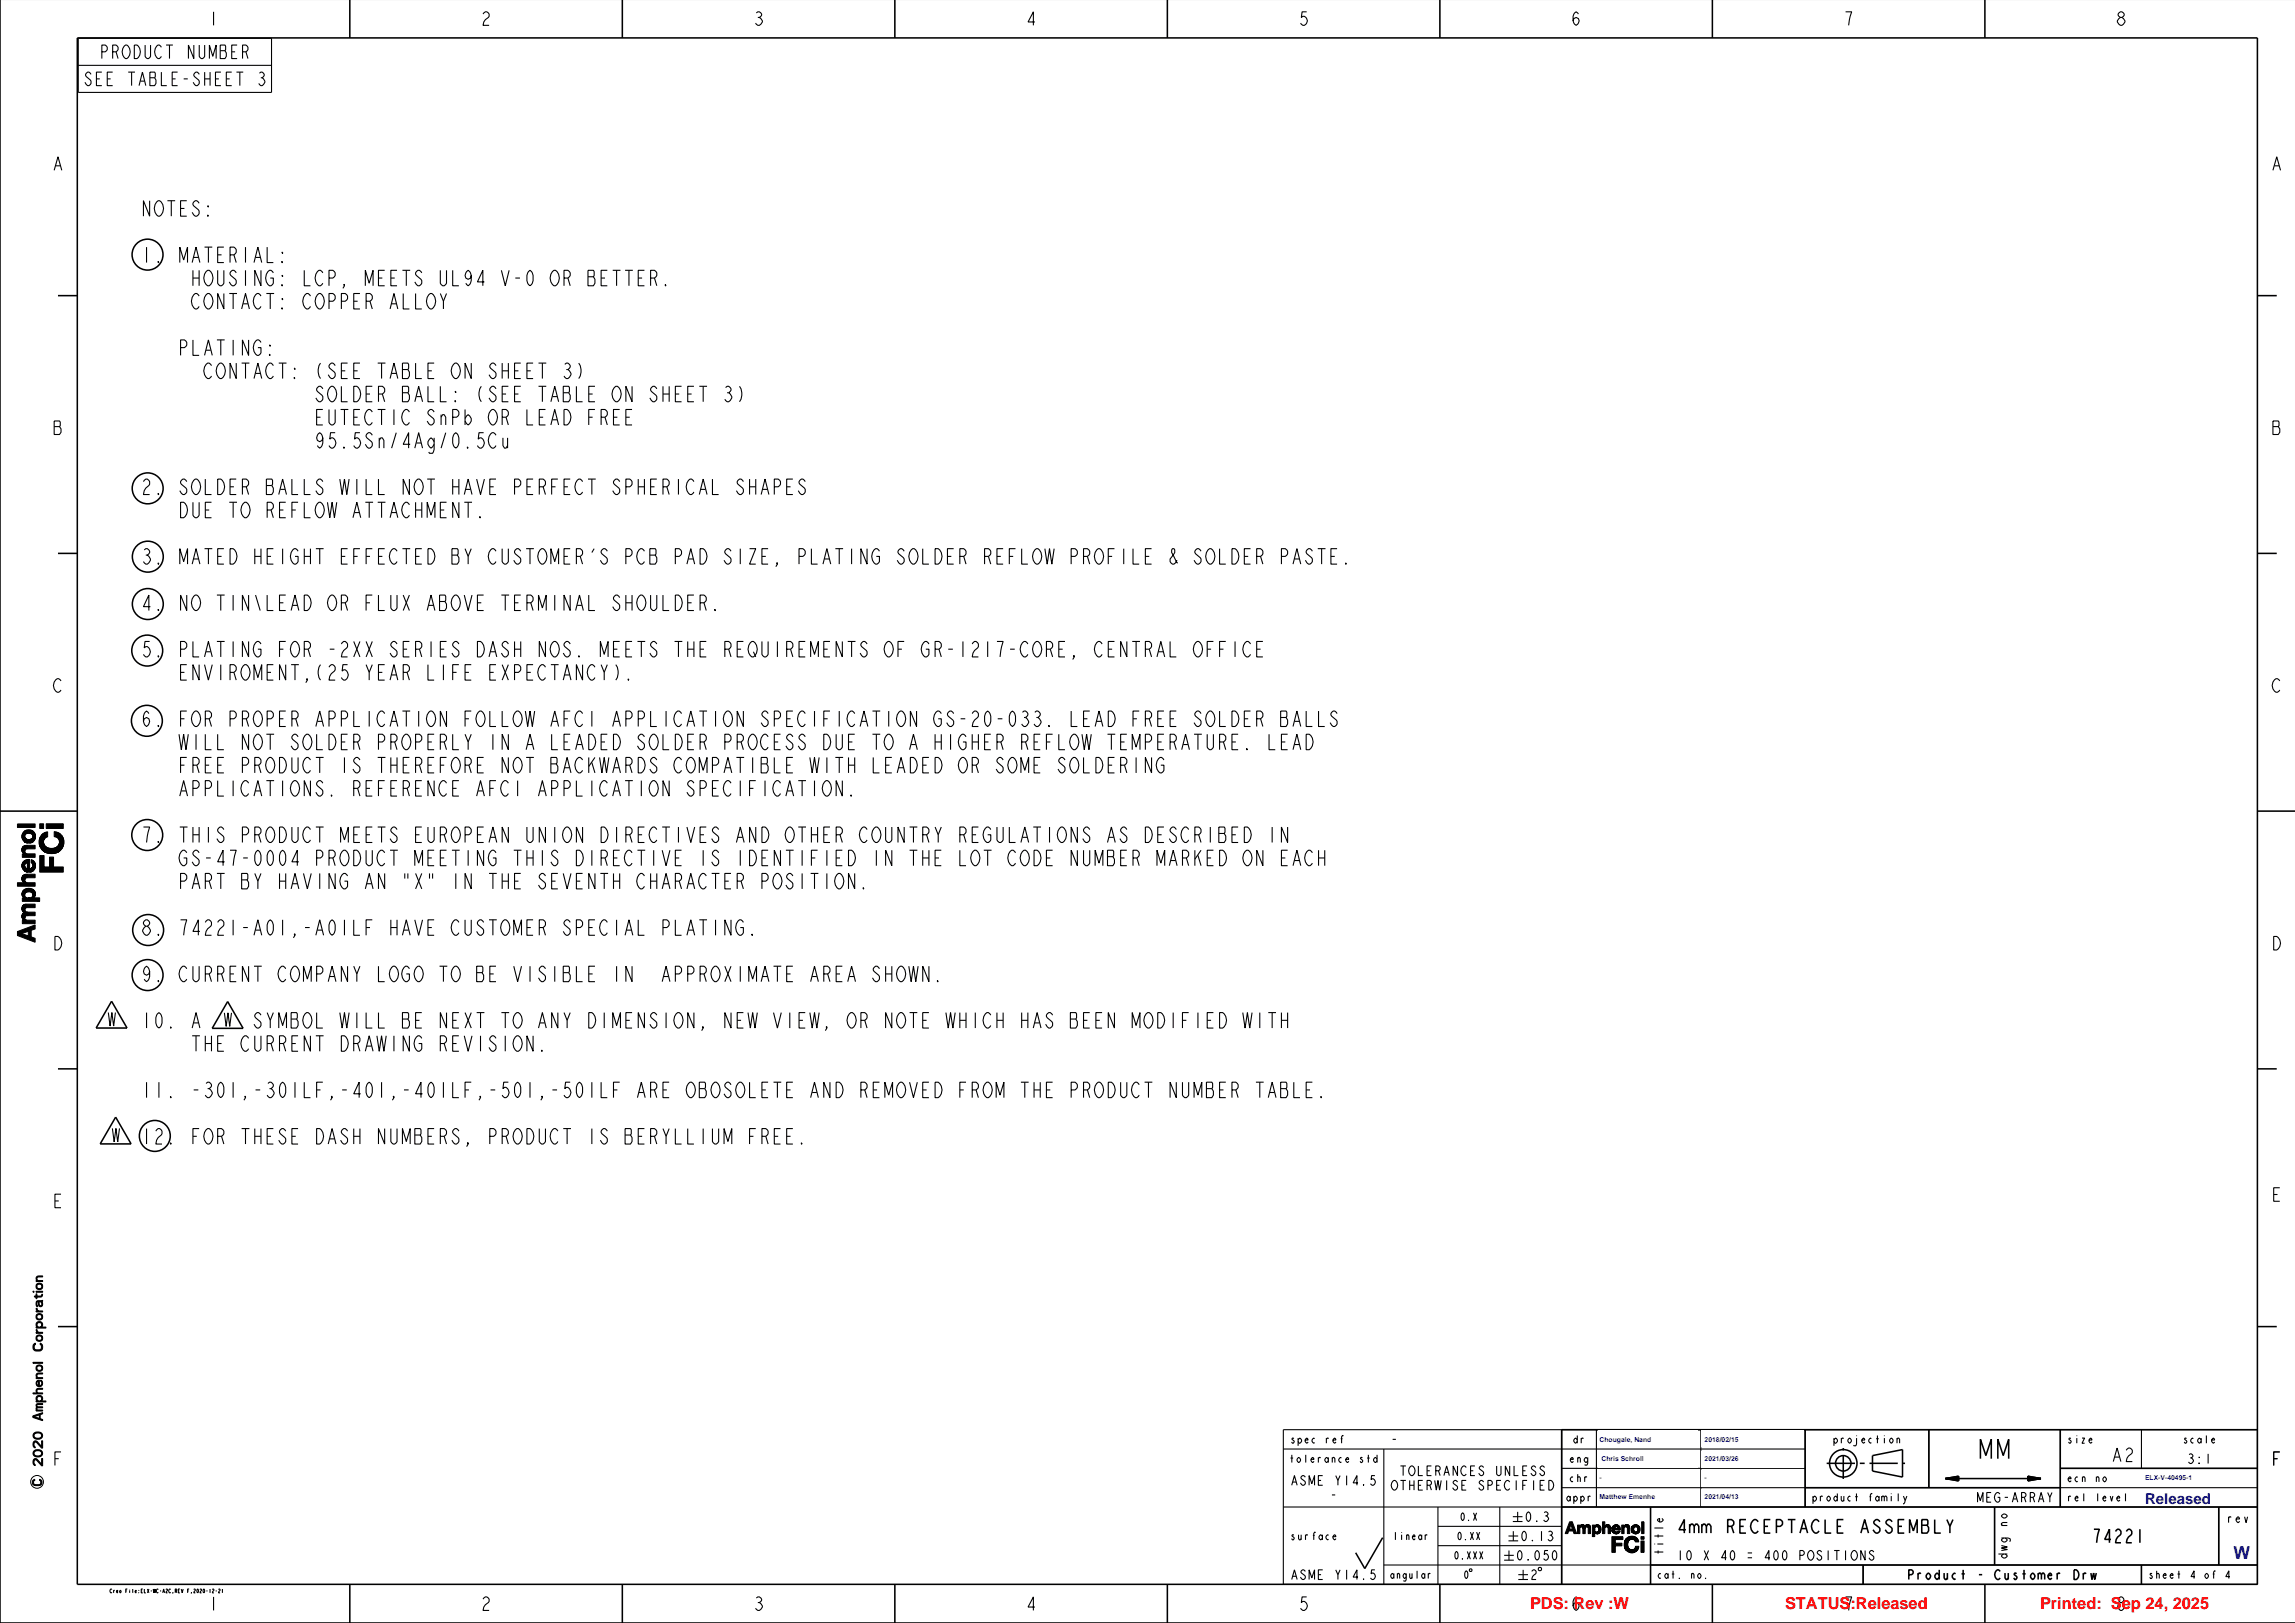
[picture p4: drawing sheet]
<svg xmlns="http://www.w3.org/2000/svg" width="594mm" height="420mm" viewBox="0 0 594 420" stroke-linecap="round" stroke-linejoin="round" font-family="sans-serif">
<defs><g id="words">
<text font-size="4.6" fill="#00f" x="577.8" y="403.2">W</text>
<g font-size="4.2" fill="#f00">
<text x="395.8" y="416.3">PDS: Rev :W</text>
<text x="461.8" y="416.3">STATUS:Released</text>
<text x="527.8" y="416.3">Printed: Sep 24, 2025</text>
</g>
<text font-size="3.9" fill="#00f" x="554.9" y="389.1">Released</text>
<g font-size="1.8" fill="#00f">
<text x="413.8" y="372.9">Chougale, Nand</text>
<text x="414.3" y="377.8">Chris Schroll</text>
<text x="441" y="377.8">2021/03/26</text>
<text x="441" y="372.9">2018/02/15</text>
<text x="413.8" y="382.8">-</text>
<text x="441" y="382.8">-</text>
<text x="554.9" y="382.8">ELX-V-40495-1</text>
<text x="413.8" y="387.7">Matthew Emenhe</text>
<text x="441" y="387.7">2021/04/13</text>
</g>
</g></defs>
<g fill="none" stroke="#000" stroke-width=".28">
<path d="M20.2 9.9h50v14h-50zM20.2 16.9h50M23.5 19.2l-.5-.5a.8 .8 0 0 0-.9 .8l1.4 1.5v.6l-.5 .6a1.15 1.15 0 0 1-1-.9M26.3 13.4h.9l.5-.6v-.6l-.5-.5h-.9v3.5M26.3 18.7h-1.4v3.5h1.4M29.1 13.4h.9l.5-.6v-.6l-.5-.5h-.9v3.5M29.1 18.7h-1.4v3.5h1.4M30 13.4l.5 1.8M32.1 11.9l.4-.2h.3a2.19 2.19 0 0 1 0 3.5 1.15 1.15 0 0 1-1-.9 2.3 2.3 0 0 1 .3-2.4zM33.2 18.7h1.7M34 18.7v3.5M34.7 11.7h.7a2.19 2.19 0 0 1 0 3.5h-.7z"/>
<path d="M37.5 11.7v2.9l.6 .6h.3l.5-.6v-2.9M38.8 18.7h1.2l.2 .2v.9l-.2 .3 .3 .6v.9l-.3 .6h-1.2zM41.7 12.2l-.5-.5h-.3a2.19 2.19 0 0 0 0 3.5h.3l.5-.6M41.7 18.7v3.5h1.4M43 11.7h1.7M43.8 11.7v3.5M45.9 18.7h-1.4v3.5h1.4M50.1 11.7v3.5l-1.4-3.5v3.5M51.5 11.7v2.9l.6 .6h.3l.5-.6v-2.9M51.5 19.2l-.5-.5a.8 .8 0 0 0-.9 .8l1.4 1.5v.6l-.5 .6a1.15 1.15 0 0 1-1-.9M52.9 18.7v3.5M54.2 15.2v-3.5l.8 2.9 .9-2.9v3.5"/>
<path d="M54.3 18.7v3.5M55.2 3.1v3.5M57 11.7h1.2l.2 .2v.9l-.2 .3 .3 .6v.9l-.3 .6h-1.2zM57 13.1h1.2M57.1 18.7h-1.4v3.5h1.4M59.9 13.4h.9M59.9 18.7h-1.4v3.5h1.4M61.2 18.7h1.7M61.3 11.7h-1.4v3.5h1.4M62 18.7v3.5M62.7 13.4h.9l.5-.6v-.6l-.5-.5h-.9v3.5M63.6 13.4l.5 1.8"/>
<path d="M67.1 18.9l.4-.2a.8 .8 0 0 1 .8 .8l-.5 .6 .7 .9v.3a1.15 1.15 0 0 1-1 .9l-.6-.6M125 3.6l.6-.5h.3l.6 .5v.6l-.9 .9-.4 .6-.2 .9h1.5M195.7 3.3l.4-.2a.85 .85 0 0 1 .9 .8l-.6 .6 .8 .9v.3a.92 .92 0 0 1-.7 .9 .92 .92 0 0 1-1-.6M196.1 4.5h.3M267.7 5.7h-1.7l1.3-2.6v3.5M338 3.1h-1.1l-.2 1.4 .4-.3a1.17 1.17 0 0 1 1.1 1.2 1.17 1.17 0 0 1-1.1 1.2l-.6-.6M408.3 3.6l-.5-.5-.4 .2a2.28 2.28 0 0 0 .4 3.3 1.3 1.3 0 0 0 .5-1.8l-.5-.3-.6 .3-.2 .6M477.5 3.1h1.5l-.8 3.5M548.2 4.8l.4-.3a.99 .99 0 0 1 1.1 1.2 .99 .99 0 0 1-1.5 .6 .86 .86 0 0 1 0-1.5zM548.6 4.5l-.6-.6a.85 .85 0 0 1 .9-.8l.6 .5-.2 .6-.4 .3M24.9 20.4h.9M27.7 20.4h.9"/>
<path d="M36 22.2l.8-3.5 .9 3.5M36.3 21h1.1M38.8 20.1h1.2M44.5 20.4h.9M47.5 20.4h1.1M52.9 20.4h1.4M55.7 20.4h.9M58.5 20.4h.9M67.5 20.1h.3M14 44.1l1-3.5 1 3.5M14.4 42.9h1.2M38.7 51.9v4l-1.6-4v4"/>
<path d="M40.5 52.3l.4-.4a1.31 1.31 0 0 1 1.2 1 2.48 2.48 0 0 1-.8 3 1.32 1.32 0 0 1-1.2-1 2.62 2.62 0 0 1 .4-2.6zM43.3 51.9h2M44.3 51.9v4M46.7 53.9h1M48.3 51.9h-1.6v4h1.6M51.5 52.6l-.6-.7a.91 .91 0 0 0-1 1l.6 .7a1.4 1.4 0 0 1 .8 2l-.4 .3a1.31 1.31 0 0 1-1.2-1M53.7 55.6l.2 .3h-.2zM53.7 53.3h.2v.3zM588 44.1l1-3.5 1 3.5M588.4 42.9h1.2M37.9 63.9v4M40.9 67.6l.2 .3h-.2z"/>
<path d="M46.5 67.9v-4l1 3.4 1-3.4v4M49.7 67.9l1-4 1 4M49.9 69.9v4M49.9 71.9h1.6M50.1 66.6h1.2M51.5 69.9v4M51.5 76.6l-.6-.7a1.32 1.32 0 0 0-1.2 1 2.49 2.49 0 0 0 .8 3h.4l.6-.6M52.9 63.9h2M53.3 70.3l.4-.4a1.31 1.31 0 0 1 1.2 1 2.49 2.49 0 0 1-.8 3 1.31 1.31 0 0 1-1.2-1 2.63 2.63 0 0 1 .4-2.6zM53.3 76.3l.4-.4a1.32 1.32 0 0 1 1.2 1 2.49 2.49 0 0 1-.8 3 1.31 1.31 0 0 1-1.2-1l-.2-1 .2-1zM53.9 63.9v4M56.3 65.9h1"/>
<path d="M56.3 69.9v3.4l.6 .6h.4l.6-.6v-3.4M57.9 63.9h-1.6v4h1.6M57.9 75.9v4l-1.6-4v4M59.3 75.9h2M59.5 65.9h1l.6-.6v-.7l-.6-.7h-1v4M60.3 75.9v4M60.5 65.9l.6 2M61.1 70.6l-.6-.7a.91 .91 0 0 0-1 1l.6 .7a1.4 1.4 0 0 1 .8 2l-.4 .3a1.31 1.31 0 0 1-1.2-1M62.5 79.9l1-4 1 4M62.9 78.6h1.2M63.5 63.9v4M63.5 69.9v4"/>
<path d="M65.7 67.9l1-4 1 4M66.1 66.6h1.2M67.5 69.9v4l-1.6-4v4M67.5 76.6l-.6-.7a1.32 1.32 0 0 0-1.2 1 2.49 2.49 0 0 0 .8 3h.4l.6-.6M68.9 75.9h2M69.1 63.9v4h1.6M69.9 75.9v4M70.7 70.6l-.6-.7a1.31 1.31 0 0 0-1.2 1 2.49 2.49 0 0 0 .8 3h.4l.6-.6v-1.4h-.8M72.9 67.6l.2 .3h-.2zM72.9 65.3h.2v.3zM72.9 73.6l.2 .3h-.2zM72.9 71.3h.2v.3z"/>
<path d="M72.9 79.6l.2 .3h-.2zM72.9 77.3h.2v.3zM78.7 69.9v4h1.6M80.3 76.6l-.6-.7a1.32 1.32 0 0 0-1.2 1 2.49 2.49 0 0 0 .8 3h.4l.6-.6M82.1 76.3l.4-.4h.4a2.5 2.5 0 0 1 0 4 1.31 1.31 0 0 1-1.2-1 2.61 2.61 0 0 1 .4-2.6zM83.5 70.6l-.6-.7a1.31 1.31 0 0 0-1.2 1 2.49 2.49 0 0 0 .8 3h.4l.6-.6M85.1 71.9h1l.6-.6v-.7l-.6-.7h-1v4M85.1 77.9h1l.6-.6v-.7l-.6-.7h-1v4M88.3 77.9h1l.6-.6v-.7l-.6-.7h-1v4M89.1 73.9l-.2-.3h.2v.3l-.4 .7M91.5 77.9h1M93.1 75.9h-1.6v4h1.6"/>
<path d="M94.5 73.9v-4l1 3.4 1-3.4v4M94.7 77.9h1l.6-.6v-.7l-.6-.7h-1v4M95.7 77.9l.6 2M97.9 71.9h1M99.5 69.9h-1.6v4h1.6M100.9 79.9l1-4 1 4M101.1 71.9h1M101.3 78.6h1.2M102.7 69.9h-1.6v4h1.6M104.1 69.9h2M104.3 75.9v4h1.6M105.1 69.9v4"/>
<path d="M107.5 75.9v4h1.6M109.1 70.6l-.6-.7a.91 .91 0 0 0-1 1l.6 .7a1.4 1.4 0 0 1 .8 2l-.4 .3a1.31 1.31 0 0 1-1.2-1M110.9 76.3l.4-.4a1.32 1.32 0 0 1 1.2 1 2.49 2.49 0 0 1-.8 3 1.31 1.31 0 0 1-1.2-1 2.61 2.61 0 0 1 .4-2.6zM113.9 69.9v3.4l.6 .6h.4l.6-.6v-3.4M113.9 75.9l.8 2v2M115.5 75.9l-.8 2M117.1 69.9v4h1.6M121.9 71.3l-.2 .6-.6 .4-.6-.4a1.56 1.56 0 0 1 .6-2 2.71 2.71 0 0 1 0 4l-.6-.6M125.3 72.9h-1.8l1.4-3v4M129.7 69.9l1 4 1-4M133.3 71.9h1.2M136.7 70.3l.4-.4a2.71 2.71 0 0 1 0 4 2.83 2.83 0 0 1-.4-3.6z"/>
<path d="M142.9 70.3l.4-.4a1.31 1.31 0 0 1 1.2 1 2.49 2.49 0 0 1-.8 3 1.31 1.31 0 0 1-1.2-1 2.62 2.62 0 0 1 .4-2.6zM145.9 71.9h1l.6-.6v-.7l-.6-.7h-1v4M146.9 71.9l.6 2M152.1 69.9h1.4l.2 .4v1l-.2 .3 .4 .7v1l-.4 .6h-1.4zM152.1 71.6h1.4M155.5 71.9h1M157.1 69.9h-1.6v4h1.6M158.5 69.9h2M159.5 69.9v4M161.7 69.9h2M162.7 69.9v4M165.1 71.9h1"/>
<path d="M166.7 69.9h-1.6v4h1.6M168.3 71.9h1l.6-.6v-.7l-.6-.7h-1v4M169.3 71.9l.6 2M172.1 73.6l.2 .3h-.2zM46.7 89.9h1l.6-.6v-.7l-.6-.7h-1v4M49.9 87.9v4h1.6M52.9 91.9l1-4 1 4M53.3 90.6h1.2M54.7 94.6l-.6-.7a1.31 1.31 0 0 0-1.2 1 2.49 2.49 0 0 0 .8 3h.4l.6-.6M56.1 87.9h2M56.5 94.3l.4-.4a1.31 1.31 0 0 1 1.2 1 2.49 2.49 0 0 1-.8 3 1.31 1.31 0 0 1-1.2-1 2.62 2.62 0 0 1 .4-2.6zM57.1 87.9v4"/>
<path d="M60.3 87.9v4M61.1 93.9v4l-1.6-4v4M62.5 93.9h2M63.5 93.9v4M64.3 87.9v4l-1.6-4v4M65.7 97.9l1-4 1 4M66.1 96.6h1.2M67.5 88.6l-.6-.7a1.31 1.31 0 0 0-1.2 1 2.49 2.49 0 0 0 .8 3h.4l.6-.6v-1.4h-.8M69.7 91.6l.2 .3h-.2zM69.7 89.3h.2v.3zM70.7 94.6l-.6-.7a1.31 1.31 0 0 0-1.2 1 2.49 2.49 0 0 0 .8 3h.4l.6-.6M72.1 93.9h2"/>
<path d="M73.1 93.9v4M76.1 97.6l.2 .3h-.2zM76.1 95.3h.2v.3zM82.9 93.9a3.6 3.6 0 0 0 0 4M86.7 94.6l-.6-.7a.91 .91 0 0 0-1 1l1.6 1.7v.7l-.6 .6a1.31 1.31 0 0 1-1.2-1M88.3 95.9h1M88.3 99.9v4h1.6M89.9 93.9h-1.6v4h1.6M91.5 95.9h1M91.5 99.9a1.37 1.37 0 0 1 1.6 1 2.49 2.49 0 0 1-.8 3h-.8zM93.1 93.9h-1.6v4h1.6M96.3 99.9h-1.6v4h1.6"/>
<path d="M97.7 93.9h2M98.7 93.9v4M100.9 97.9l1-4 1 4M101.3 96.6h1.2M104.1 93.9h1.4l.2 .4v1l-.2 .3 .4 .7v1l-.4 .6h-1.4zM104.1 95.6h1.4M104.1 99.9h1.4l.2 .4v1l-.2 .3 .4 .7v1l-.4 .6h-1.4zM107.5 93.9v4h1.6M110.7 95.9h1M110.7 99.9v4h1.6M112.3 93.9h-1.6v4h1.6M113.9 99.9v4h1.6"/>
<path d="M117.3 94.3l.4-.4a1.31 1.31 0 0 1 1.2 1 2.49 2.49 0 0 1-.8 3 1.31 1.31 0 0 1-1.2-1 2.62 2.62 0 0 1 .4-2.6zM121.9 93.9v4l-1.6-4v4M124.5 99.9a3.6 3.6 0 0 0 0 4M128.3 94.6l-.6-.7a.91 .91 0 0 0-1 1l1.6 1.7v.7l-.6 .6a1.31 1.31 0 0 1-1.2-1M129.9 95.9h1.6M129.9 93.9v4M131.5 93.9v4M131.5 99.9h-1.6v4h1.6M133.1 95.9h1M134.7 93.9h-1.6v4h1.6M134.7 99.9h-1.6v4h1.6M136.3 95.9h1"/>
<path d="M137.9 93.9h-1.6v4h1.6M139.3 93.9h2M139.3 99.9h2M140.3 93.9v4M140.3 99.9v4M145.7 99.9h1.4l.2 .4v1l-.2 .3 .4 .7v1l-.4 .6h-1.4zM146.1 94.3l.4-.4a.91 .91 0 0 1 1 1l-.6 .7a1.2 1.2 0 0 1 .8 1.3 1.2 1.2 0 0 1-1.2 1l-.6-.6M146.5 95.6h.4M149.1 99.9v4h1.6M149.7 93.9a3.6 3.6 0 0 1 0 4M153.9 99.9h-1.6v4h1.6M163.5 99.9v4l-1.6-4v4"/>
<path d="M171.5 99.9v4M173.1 99.9v4M176.3 99.9h-1.6v4h1.6M179.5 99.9h-1.6v4h1.6M180.9 99.9h2M181.9 99.9v4M191.3 99.9a3.6 3.6 0 0 1 0 4M14 108.9h1.4l.2 .3v.9l-.2 .2 .4 .6v.9l-.4 .6h-1.4zM14 110.3h1.4M81.9 107.9h1M83.5 105.9h-1.6v4h1.6M83.5 113.3l-.2 .6-.6 .4-.6-.4a1.56 1.56 0 0 1 .6-2 2.7 2.7 0 0 1 0 4l-.6-.6"/>
<path d="M83.5 100.6l-.6-.7a.91 .91 0 0 0-1 1l.6 .7a1.4 1.4 0 0 1 .8 2l-.4 .3a1.31 1.31 0 0 1-1.2-1M85.1 105.9v3.4l.6 .6h.4l.6-.6v-3.4M85.3 100.3l.4-.4a1.31 1.31 0 0 1 1.2 1 2.49 2.49 0 0 1-.8 3 1.31 1.31 0 0 1-1.2-1 2.62 2.62 0 0 1 .4-2.6zM86.7 111.9h-1.2l-.2 1.7 .4-.3a1.34 1.34 0 0 1 1.2 1.3 1.34 1.34 0 0 1-1.2 1.3l-.6-.6M88.1 105.9h2M88.9 115.6l.2 .3h-.2zM89.1 105.9v4M91.5 107.9h1M93.1 105.9h-1.6v4h1.6M93.1 111.9h-1.2l-.2 1.7 .4-.3a1.34 1.34 0 0 1 1.2 1.3 1.34 1.34 0 0 1-1.2 1.3l-.6-.6M94.7 101.9h1M96.3 106.6l-.6-.7a1.32 1.32 0 0 0-1.2 1 2.49 2.49 0 0 0 .8 3h.4l.6-.6"/>
<path d="M96.3 112.6l-.6-.7a.91 .91 0 0 0-1 1l1.6 1.7v.7l-.6 .6a1.31 1.31 0 0 1-1.2-1M97.7 105.9h2M97.9 101.9h1l.6-.6v-.7l-.6-.7h-1v4M98.1 113.9l.4-.6h.4l.4 .6v2M98.1 113.3v2.6M98.7 105.9v4M98.9 101.9l.6 2M101.9 105.9v4M102.5 111.9l-1.2 4M104.1 101.6h1.4M105.9 106.6l-.6-.7a1.32 1.32 0 0 0-1.2 1 2.49 2.49 0 0 0 .8 3h.4l.6-.6M106.1 114.9h-1.8l1.4-3v4"/>
<path d="M107.3 115.9l1-4 1 4M107.3 103.9l1-4 1 4M107.7 114.6h1.2M107.7 102.6h1.2M112.3 106.6l-.6-.7a.92 .92 0 0 0-1 1l.6 .7a1.4 1.4 0 0 1 .8 2l-.4 .3a1.31 1.31 0 0 1-1.2-1M112.3 114.3l-.8-1a1.48 1.48 0 0 0-.8 1.3 1.48 1.48 0 0 0 .8 1.3l.8-1M112.3 113.3v3l-.2 .6-.2 .4h-.8l-.2-.4M114.1 107.9l.4-.6h.4l.4 .6v2M114.1 107.3v2.6M115.3 111.9l-1.2 4M117.1 107.9h1l.6-.6v-.7l-.6-.7h-1v4M117.5 112.3l.4-.4a2.7 2.7 0 0 1 0 4 2.83 2.83 0 0 1-.4-3.6z"/>
<path d="M117.7 103.6l.2 .3h-.2zM117.7 101.3h.2v.3zM120.3 108.3l.8-1a1.48 1.48 0 0 1 .8 1.3 1.48 1.48 0 0 1-.8 1.3l-.8-1M120.3 105.9v4M120.9 115.6l.2 .3h-.2zM125.1 111.9h-1.2l-.2 1.7 .4-.3a1.34 1.34 0 0 1 1.2 1.3 1.34 1.34 0 0 1-1.2 1.3l-.6-.6M126.9 106.3l.4-.4h.4a2.5 2.5 0 0 1 0 4 1.31 1.31 0 0 1-1.2-1 2.61 2.61 0 0 1 .4-2.6zM128.3 112.6l-.6-.7a1.31 1.31 0 0 0-1.2 1 2.48 2.48 0 0 0 .8 3h.4l.6-.6M128.3 100.6l-.6-.7a.91 .91 0 0 0-1 1l.6 .7a1.4 1.4 0 0 1 .8 2l-.4 .3a1.31 1.31 0 0 1-1.2-1M129.9 107.9h1l.6-.6v-.7l-.6-.7h-1v4M129.9 101.9h1M130.1 113.3v2l.4 .6h.4l.4-.6"/>
<path d="M130.9 107.9l.6 2M131.3 113.3v2.6M133.1 101.9h1M136.3 105.9v4h1.6M139.5 107.9h1M141.1 105.9h-1.6v4h1.6M142.5 109.9l1-4 1 4M142.5 103.9l1-4 1 4M142.9 108.6h1.2M142.9 102.6h1.2M145.7 101.6h1.4M145.9 105.9h.8a2.5 2.5 0 0 1 0 4h-.8z"/>
<path d="M152.3 107.9h1M152.3 101.9h1M153.9 105.9h-1.6v4M155.5 107.9h1l.6-.6v-.7l-.6-.7h-1v4M156.5 107.9l.6 2M158.7 107.9h1M158.9 100.3l.4-.4a1.31 1.31 0 0 1 1.2 1 2.49 2.49 0 0 1-.8 3 1.31 1.31 0 0 1-1.2-1 2.63 2.63 0 0 1 .4-2.6zM160.3 105.9h-1.6v4h1.6M161.9 107.9h1M163.5 105.9h-1.6v4h1.6M169.9 100.6l-.6-.7a.91 .91 0 0 0-1 1l.6 .7a1.4 1.4 0 0 1 .8 2l-.4 .3a1.31 1.31 0 0 1-1.2-1M171.5 101.9h1.6"/>
<path d="M174.7 101.9h1M177.9 101.9h1M187.7 100.3l.4-.4a.91 .91 0 0 1 1 1l-.6 .7 .8 1v.3a1.31 1.31 0 0 1-1.2 1l-.6-.6M188.1 101.6h.4M588 108.9h1.4l.2 .3v.9l-.2 .2 .4 .6v.9l-.4 .6h-1.4zM588 110.3h1.4M37.1 124.6l.6-.7h.4l.6 .7a1.55 1.55 0 0 1-1 1.7l-.4 .6-.2 1h1.6M40.9 127.6l.2 .3h-.2zM46.7 129.9a1.37 1.37 0 0 1 1.6 1 2.49 2.49 0 0 1-.8 3h-.8zM48.3 124.6l-.6-.7a.91 .91 0 0 0-1 1l1.6 1.7v.7l-.6 .6a1.31 1.31 0 0 1-1.2-1M49.9 129.9v3.4l.6 .6h.4l.6-.6v-3.4M50.1 124.3l.4-.4a1.31 1.31 0 0 1 1.2 1 2.49 2.49 0 0 1-.8 3 1.31 1.31 0 0 1-1.2-1 2.62 2.62 0 0 1 .4-2.6z"/>
<path d="M53.1 123.9v4h1.6M53.1 131.9h1M54.7 129.9h-1.6v4h1.6M56.3 123.9a1.37 1.37 0 0 1 1.6 1 2.49 2.49 0 0 1-.8 3h-.8zM59.3 129.9h2M59.5 125.9h1M60.3 129.9v4M61.1 123.9h-1.6v4h1.6M62.7 125.9h1l.6-.6v-.7l-.6-.7h-1v4M62.9 130.3l.4-.4a1.31 1.31 0 0 1 1.2 1 2.49 2.49 0 0 1-.8 3 1.31 1.31 0 0 1-1.2-1 2.62 2.62 0 0 1 .4-2.6zM63.7 125.9l.6 2M68.9 123.9h1.4l.2 .4v1l-.2 .3 .4 .7v1l-.4 .6h-1.4z"/>
<path d="M68.9 125.6h1.4M69.1 131.9h1l.6-.6v-.7l-.6-.7h-1v4M70.1 131.9l.6 2M72.1 127.9l1-4 1 4M72.3 131.9h1M72.5 126.6h1.2M73.9 129.9h-1.6v4h1.6M75.5 123.9v4h1.6M75.5 131.9h1M77.1 129.9h-1.6v4M78.7 123.9v4h1.6M78.7 129.9v4h1.6"/>
<path d="M82.1 130.3l.4-.4a1.31 1.31 0 0 1 1.2 1 2.49 2.49 0 0 1-.8 3 1.31 1.31 0 0 1-1.2-1 2.62 2.62 0 0 1 .4-2.6zM83.5 124.6l-.6-.7a.91 .91 0 0 0-1 1l1.6 1.7v.7l-.6 .6a1.31 1.31 0 0 1-1.2-1M84.7 129.9l.6 4 .6-4 .6 4 .6-4M87.9 123.9l.6 4 .6-4 .6 4 .6-4M91.3 133.9l1-4 1 4M91.7 132.6h1.2M92.3 123.9v4M94.5 129.9h2M94.7 123.9v4h1.6M95.5 129.9v4M97.7 129.9h2M97.9 123.9v4h1.6"/>
<path d="M98.7 129.9v4M100.9 133.9l1-4 1 4M101.3 132.6h1.2M105.9 123.9v4l-1.6-4v4M105.9 130.6l-.6-.7a1.31 1.31 0 0 0-1.2 1 2.49 2.49 0 0 0 .8 3h.4l.6-.6M107.5 131.9h1.6M107.5 129.9v4M107.7 124.3l.4-.4a1.31 1.31 0 0 1 1.2 1 2.49 2.49 0 0 1-.8 3 1.31 1.31 0 0 1-1.2-1 2.62 2.62 0 0 1 .4-2.6zM109.1 129.9v4M110.5 123.9h2M110.5 133.9v-4l1 3.4 1-3.4v4M111.5 123.9v4"/>
<path d="M113.9 131.9h1M115.5 129.9h-1.6v4h1.6M117.1 125.9h1.6M117.1 123.9v4M118.7 123.9v4M118.7 129.9v4l-1.6-4v4M120.1 127.9l1-4 1 4M120.1 129.9h2M120.5 126.6h1.2M121.1 129.9v4M123.3 123.9l1 4 1-4M124.1 133.6l.2 .3h-.2z"/>
<path d="M126.7 125.9h1M128.3 123.9h-1.6v4h1.6M133.1 125.9h1l.6-.6v-.7l-.6-.7h-1v4M136.3 125.9h1M137.9 123.9h-1.6v4h1.6M139.5 125.9h1l.6-.6v-.7l-.6-.7h-1v4M140.5 125.9l.6 2M142.7 125.9h1M144.3 123.9h-1.6v4M145.9 125.9h1M147.5 123.9h-1.6v4h1.6M150.7 124.6l-.6-.7a1.31 1.31 0 0 0-1.2 1 2.49 2.49 0 0 0 .8 3h.4l.6-.6"/>
<path d="M152.1 123.9h2M153.1 123.9v4M160.3 124.6l-.6-.7a.91 .91 0 0 0-1 1l1.6 1.7v.7l-.6 .6a1.31 1.31 0 0 1-1.2-1M161.9 125.9h1l.6-.6v-.7l-.6-.7h-1v4M165.1 125.9h1.6M165.1 123.9v4M166.7 123.9v4M168.3 125.9h1M169.9 123.9h-1.6v4h1.6M171.5 125.9h1l.6-.6v-.7l-.6-.7h-1v4M172.5 125.9l.6 2M175.5 123.9v4"/>
<path d="M179.5 124.6l-.6-.7a1.31 1.31 0 0 0-1.2 1 2.49 2.49 0 0 0 .8 3h.4l.6-.6M180.9 127.9l1-4 1 4M181.3 126.6h1.2M184.3 123.9v4h1.6M192.3 124.6l-.6-.7a.91 .91 0 0 0-1 1l1.6 1.7v.7l-.6 .6a1.31 1.31 0 0 1-1.2-1M193.9 125.9h1.6M193.9 123.9v4M195.5 123.9v4M196.9 127.9l1-4 1 4M197.3 126.6h1.2M200.3 125.9h1l.6-.6v-.7l-.6-.7h-1v4M203.5 125.9h1"/>
<path d="M205.1 123.9h-1.6v4h1.6M208.3 124.6l-.6-.7a.91 .91 0 0 0-1 1l.6 .7a1.4 1.4 0 0 1 .8 2l-.4 .3a1.31 1.31 0 0 1-1.2-1M37.3 142.3l.4-.4a.91 .91 0 0 1 1 1l-.6 .7 .8 1-.4 1-.4 .3h-.4l-.6-.6M37.7 143.6h.4M38.9 156.9h-1.8l1.4-3v4M40.9 157.6l.2 .3h-.2zM40.9 145.6l.2 .3h-.2zM46.5 145.9v-4l1 3.4 1-3.4v4M48.3 153.9v4l-1.6-4v4M49.7 145.9l1-4 1 4M50.1 154.3l.4-.4a1.31 1.31 0 0 1 1.2 1 2.49 2.49 0 0 1-.8 3 1.31 1.31 0 0 1-1.2-1 2.62 2.62 0 0 1 .4-2.6zM50.1 144.6h1.2"/>
<path d="M52.9 141.9h2M53.9 141.9v4M56.1 153.9h2M56.3 143.9h1M57.1 153.9v4M57.9 141.9h-1.6v4h1.6M59.5 141.9a1.37 1.37 0 0 1 1.6 1 2.48 2.48 0 0 1-.8 3h-.8zM60.3 153.9v4M64.3 153.9v4l-1.6-4v4M65.9 143.9h1.6M65.9 141.9v4M66.1 153.9l1.2 4"/>
<path d="M67.5 141.9v4M69.1 153.9v4h1.6M69.1 143.9h1M70.7 141.9h-1.6v4h1.6M72.3 155.9h1M73.1 141.9v4M73.9 153.9h-1.6v4h1.6M75.3 157.9l1-4 1 4M75.7 156.6h1.2M77.1 142.6l-.6-.7h-.4a2.5 2.5 0 0 0 0 4h.4l.6-.6v-1.4h-.8M78.7 153.9a1.37 1.37 0 0 1 1.6 1 2.49 2.49 0 0 1-.8 3h-.8zM78.7 143.9h1.6"/>
<path d="M78.7 141.9v4M80.3 141.9v4M81.7 141.9h2M82.7 141.9v4M85.3 154.3l.4-.4a1.31 1.31 0 0 1 1.2 1 2.49 2.49 0 0 1-.8 3 1.31 1.31 0 0 1-1.2-1 2.62 2.62 0 0 1 .4-2.6zM88.3 155.9h1l.6-.6v-.7l-.6-.7h-1v4M88.3 143.9h1M89.3 155.9l.6 2M89.9 141.9h-1.6v4h1.6M91.5 143.9h1M93.1 141.9h-1.6v4M94.7 155.9h1"/>
<path d="M94.7 143.9h1M96.3 153.9h-1.6v4M96.3 141.9h-1.6v4M97.9 153.9v4h1.6M97.9 143.9h1M99.5 141.9h-1.6v4h1.6M101.1 153.9v3.4l.6 .6h.4l.6-.6v-3.4M102.7 142.6l-.6-.7a1.31 1.31 0 0 0-1.2 1 2.48 2.48 0 0 0 .8 3h.4l.6-.6M104.1 141.9h2M104.3 153.9l1.6 4M105.1 141.9v4M105.9 153.9l-1.6 4"/>
<path d="M107.5 143.9h1M109.1 141.9h-1.6v4h1.6M110.5 157.9l1-4 1 4M110.7 141.9a1.37 1.37 0 0 1 1.6 1 2.48 2.48 0 0 1-.8 3h-.8zM110.9 156.6h1.2M113.7 153.9h1.4l.2 .4v1l-.2 .3 .4 .7v1l-.4 .6h-1.4zM113.7 155.6h1.4M116.9 141.9h1.4l.2 .4v1l-.2 .3 .4 .7v1l-.4 .6h-1.4zM116.9 143.6h1.4M117.3 154.3l.4-.4a1.31 1.31 0 0 1 1.2 1 2.49 2.49 0 0 1-.8 3 1.31 1.31 0 0 1-1.2-1 2.62 2.62 0 0 1 .4-2.6zM120.1 153.9l1 4 1-4M120.3 141.9l.8 2v2"/>
<path d="M121.9 141.9l-.8 2M123.5 155.9h1M125.1 153.9h-1.6v4h1.6M128.3 142.6l-.6-.7a1.31 1.31 0 0 0-1.2 1 2.48 2.48 0 0 0 .8 3h.4l.6-.6M129.7 153.9h2M129.9 141.9v3.4l.6 .6h.4l.6-.6v-3.4M130.7 153.9v4M133.1 155.9h1M134.7 142.6l-.6-.7a.91 .91 0 0 0-1 1l1.6 1.7v.7l-.6 .6a1.31 1.31 0 0 1-1.2-1M134.7 153.9h-1.6v4h1.6M136.1 141.9h2M136.3 155.9h1l.6-.6v-.7l-.6-.7h-1v4"/>
<path d="M137.1 141.9v4M137.3 155.9l.6 2M139.3 157.9v-4l1 3.4 1-3.4v4M139.7 142.3l.4-.4a1.31 1.31 0 0 1 1.2 1 2.48 2.48 0 0 1-.8 3 1.31 1.31 0 0 1-1.2-1 2.62 2.62 0 0 1 .4-2.6zM142.5 145.9v-4l1 3.4 1-3.4v4M143.5 153.9v4M145.9 143.9h1M147.5 141.9h-1.6v4h1.6M147.5 153.9v4l-1.6-4v4M148.9 157.9l1-4 1 4M149.1 143.9h1l.6-.6v-.7l-.6-.7h-1v4M149.3 156.6h1.2"/>
<path d="M150.1 143.9l.6 2M152.3 153.9v4h1.6M153.7 141.9l-.6 1M157.1 142.6l-.6-.7a.91 .91 0 0 0-1 1l1.6 1.7v.7l-.6 .6a1.31 1.31 0 0 1-1.2-1M160.3 154.6l-.6-.7a.91 .91 0 0 0-1 1l1.6 1.7v.7l-.6 .6a1.31 1.31 0 0 1-1.2-1M161.9 143.9h1l.6-.6v-.7l-.6-.7h-1v4M161.9 155.9h1.6M161.9 153.9v4M163.5 153.9v4M165.3 154.3l.4-.4a1.31 1.31 0 0 1 1.2 1 2.49 2.49 0 0 1-.8 3 1.31 1.31 0 0 1-1.2-1 2.62 2.62 0 0 1 .4-2.6zM166.7 142.6l-.6-.7a1.31 1.31 0 0 0-1.2 1 2.48 2.48 0 0 0 .8 3h.4l.6-.6M168.1 141.9h1.4l.2 .4v1l-.2 .3 .4 .7v1l-.4 .6h-1.4z"/>
<path d="M168.1 143.6h1.4M168.3 153.9v3.4l.6 .6h.4l.6-.6v-3.4M171.5 153.9v4h1.6M174.7 143.9h1l.6-.6v-.7l-.6-.7h-1v4M174.7 153.9a1.37 1.37 0 0 1 1.6 1 2.49 2.49 0 0 1-.8 3h-.8zM177.7 145.9l1-4 1 4M177.9 155.9h1M178.1 144.6h1.2M179.5 153.9h-1.6v4h1.6M181.1 141.9a1.37 1.37 0 0 1 1.6 1 2.48 2.48 0 0 1-.8 3h-.8zM181.1 155.9h1l.6-.6v-.7l-.6-.7h-1v4M182.1 155.9l.6 2"/>
<path d="M184.9 157.6l.2 .3h-.2zM189.1 142.6l-.6-.7a.91 .91 0 0 0-1 1l1.6 1.7v.7l-.6 .6a1.31 1.31 0 0 1-1.2-1M191.5 141.9v4M193.9 141.9h1.6l-1.6 4h1.6M197.1 143.9h1M198.7 141.9h-1.6v4h1.6M201.1 145.9l-.2-.3h.2v.3l-.4 .7M206.7 143.9h1l.6-.6v-.7l-.6-.7h-1v4M209.9 141.9v4h1.6M212.9 145.9l1-4 1 4M213.3 144.6h1.2M216.1 141.9h2"/>
<path d="M217.1 141.9v4M220.3 141.9v4M224.3 141.9v4l-1.6-4v4M227.5 142.6l-.6-.7a1.31 1.31 0 0 0-1.2 1 2.48 2.48 0 0 0 .8 3h.4l.6-.6v-1.4h-.8M233.9 142.6l-.6-.7a.91 .91 0 0 0-1 1l1.6 1.7v.7l-.6 .6a1.31 1.31 0 0 1-1.2-1M235.7 142.3l.4-.4a1.31 1.31 0 0 1 1.2 1 2.48 2.48 0 0 1-.8 3 1.32 1.32 0 0 1-1.2-1 2.62 2.62 0 0 1 .4-2.6zM238.7 141.9v4h1.6M241.9 141.9a1.37 1.37 0 0 1 1.6 1 2.48 2.48 0 0 1-.8 3h-.8zM245.1 143.9h1M246.7 141.9h-1.6v4h1.6M248.3 143.9h1l.6-.6v-.7l-.6-.7h-1v4M249.3 143.9l.6 2"/>
<path d="M254.7 143.9h1l.6-.6v-.7l-.6-.7h-1v4M255.7 143.9l.6 2M257.9 143.9h1M259.5 141.9h-1.6v4h1.6M261.1 143.9h1M262.7 141.9h-1.6v4M264.3 141.9v4h1.6M267.7 142.3l.4-.4h.4a2.5 2.5 0 0 1 0 4h-.4a2.51 2.51 0 0 1-.4-3.6zM270.3 141.9l.6 4 .6-4 .6 4 .6-4M277.1 143.9h1l.6-.6v-.7l-.6-.7h-1v4M280.3 143.9h1l.6-.6v-.7l-.6-.7h-1v4M281.3 143.9l.6 2"/>
<path d="M283.7 142.3l.4-.4a1.31 1.31 0 0 1 1.2 1 2.48 2.48 0 0 1-.8 3 1.31 1.31 0 0 1-1.2-1 2.62 2.62 0 0 1 .4-2.6zM286.7 143.9h1M288.3 141.9h-1.6v4M290.7 141.9v4M293.1 141.9v4h1.6M296.3 143.9h1M297.9 141.9h-1.6v4h1.6M304.5 144.9a1.31 1.31 0 0 1-1.2 1l-.6-.6v-.7l1.2-1.7v-.6l-.2-.4h-.4l-.2 .4v.6l1.2 2.4 .4 .3M310.7 142.6l-.6-.7a.91 .91 0 0 0-1 1l.6 .7a1.4 1.4 0 0 1 .8 2l-.4 .3h-.4l-.8-1M312.5 142.3l.4-.4h.4a2.5 2.5 0 0 1 0 4h-.4a2.51 2.51 0 0 1-.4-3.6zM315.5 141.9v4h1.6M318.7 141.9h.8a2.5 2.5 0 0 1 0 4h-.8z"/>
<path d="M321.9 143.9h1M323.5 141.9h-1.6v4h1.6M325.1 143.9h1l.6-.6v-.7l-.6-.7h-1v4M326.1 143.9l.6 2M331.5 143.9h1l.6-.6v-.7l-.6-.7h-1v4M334.5 145.9l1-4 1 4M334.9 144.6h1.2M339.5 142.6l-.6-.7a.91 .91 0 0 0-1 1l.6 .7a1.4 1.4 0 0 1 .8 2l-.4 .3a1.31 1.31 0 0 1-1.2-1M340.9 141.9h2M341.9 141.9v4M344.3 143.9h1M345.9 141.9h-1.6v4h1.6"/>
<path d="M348.1 145.6l.2 .3h-.2zM15.8 176.1l-.6-.5a1.87 1.87 0 0 0-1.4 1.6 1.87 1.87 0 0 0 1 1.9h.4l.6-.6M38.7 165.9h-1.2l-.2 1.7 .4-.3a1.34 1.34 0 0 1 1.2 1.3 1.34 1.34 0 0 1-1.2 1.3l-.6-.6M40.9 169.6l.2 .3h-.2zM46.7 173.9h1M46.7 167.9h1l.6-.6v-.7l-.6-.7h-1v4M48.3 171.9h-1.6v4h1.6M49.9 165.9v4h1.6M51.5 171.9v4l-1.6-4v4M52.9 171.9l1 4 1-4M52.9 169.9l1-4 1 4M53.3 168.6h1.2"/>
<path d="M56.1 165.9h2M57.1 171.9v4M57.1 165.9v4M59.5 173.9h1l.6-.6v-.7l-.6-.7h-1v4M60.3 165.9v4M60.5 173.9l.6 2M62.9 172.3l.4-.4a1.32 1.32 0 0 1 1.2 1 2.48 2.48 0 0 1-.8 3 1.31 1.31 0 0 1-1.2-1 2.62 2.62 0 0 1 .4-2.6zM64.3 165.9v4l-1.6-4v4M65.7 175.9v-4l1 3.4 1-3.4v4M67.5 166.6l-.6-.7a1.32 1.32 0 0 0-1.2 1 2.48 2.48 0 0 0 .8 3h.4l.6-.6v-1.4h-.8M69.1 173.9h1M70.7 171.9h-1.6v4h1.6"/>
<path d="M72.3 167.9h1M73.9 171.9v4l-1.6-4v4M73.9 165.9h-1.6v4M75.3 171.9h2M75.7 166.3l.4-.4a1.32 1.32 0 0 1 1.2 1 2.48 2.48 0 0 1-.8 3 1.31 1.31 0 0 1-1.2-1l-.2-1 .2-1zM76.3 171.9v4M78.7 167.9h1l.6-.6v-.7l-.6-.7h-1v4M79.5 175.9l-.2-.3h.2v.3l-.4 .7M79.7 167.9l.6 2M82.9 171.9a3.6 3.6 0 0 0 0 4M85.1 172.6l.6-.7h.4l.6 .7a1.55 1.55 0 0 1-1 1.7l-.4 .6-.2 1h1.6M85.3 167.9h1.2"/>
<path d="M88.3 166.6l.6-.7h.4l.6 .7v.7l-1.4 1.6-.2 1h1.6M89.9 171.9h-1.2l-.2 1.7 .4-.3a1.34 1.34 0 0 1 1.2 1.3 1.34 1.34 0 0 1-1.2 1.3l-.6-.6M91.5 165.9l1.6 4M93.1 165.9l-1.6 4M94.7 171.9l.8 2v2M94.7 165.9l1.6 4M96.3 171.9l-.8 2M96.3 165.9l-1.6 4M97.9 173.9h1M99.5 171.9h-1.6v4h1.6M100.9 175.9l1-4 1 4M101.3 174.6h1.2"/>
<path d="M102.7 166.6l-.6-.7a.91 .91 0 0 0-1 1l1.6 1.7v.7l-.6 .6a1.32 1.32 0 0 1-1.2-1M104.3 173.9h1l.6-.6v-.7l-.6-.7h-1v4M104.3 167.9h1M105.3 173.9l.6 2M105.9 165.9h-1.6v4h1.6M107.5 167.9h1l.6-.6v-.7l-.6-.7h-1v4M108.5 167.9l.6 2M110.7 171.9v4h1.6M111.5 165.9v4M113.9 167.9h1M114.7 171.9v4M115.5 165.9h-1.6v4h1.6"/>
<path d="M117.1 173.9h1M118.7 171.9h-1.6v4M118.7 166.6l-.6-.7a.91 .91 0 0 0-1 1l1.6 1.7v.7l-.6 .6a1.32 1.32 0 0 1-1.2-1M120.3 173.9h1M121.9 171.9h-1.6v4h1.6M123.5 165.9a1.37 1.37 0 0 1 1.6 1 2.49 2.49 0 0 1-.8 3h-.8zM126.5 169.9l1-4 1 4M126.7 173.9h1M126.9 168.6h1.2M128.3 171.9h-1.6v4h1.6M129.9 171.9l1.6 4M131.5 171.9l-1.6 4"/>
<path d="M131.5 166.6l-.6-.7a.91 .91 0 0 0-1 1l1.6 1.7v.7l-.6 .6a1.32 1.32 0 0 1-1.2-1M133.1 173.9h1l.6-.6v-.7l-.6-.7h-1v4M133.1 167.9h1.6M133.1 165.9v4M134.7 165.9v4M136.3 173.9h1M137.9 171.9h-1.6v4h1.6M141.1 172.6l-.6-.7a1.32 1.32 0 0 0-1.2 1 2.48 2.48 0 0 0 .8 3h.4l.6-.6M141.1 165.9v4l-1.6-4v4M142.5 171.9h2M142.9 166.3l.4-.4h.4a2.5 2.5 0 0 1 0 4h-.4a2.55 2.55 0 0 1-.4-3.6zM143.5 171.9v4"/>
<path d="M145.7 175.9l1-4 1 4M146.1 174.6h1.2M147.5 166.6l-.6-.7a.91 .91 0 0 0-1 1l1.6 1.7v.7l-.6 .6a1.32 1.32 0 0 1-1.2-1M149.7 169.6l.2 .3h-.2zM150.7 171.9v4l-1.6-4v4M153.9 172.6l-.6-.7a1.32 1.32 0 0 0-1.2 1 2.49 2.49 0 0 0 .8 3h.4l.6-.6M155.3 169.9v-4l1 3.4 1-3.4v4M155.5 171.9l.8 2v2M157.1 171.9l-.8 2M158.7 167.9h1M159.3 171.9a3.6 3.6 0 0 1 0 4M160.3 165.9h-1.6v4h1.6"/>
<path d="M161.9 167.9h1M162.5 175.6l.2 .3h-.2zM163.5 165.9h-1.6v4h1.6M164.9 165.9h2M165.9 165.9v4M169.9 166.6l-.6-.7a.91 .91 0 0 0-1 1l1.6 1.7v.7l-.6 .6a1.32 1.32 0 0 1-1.2-1M174.5 165.9h2M175.5 165.9v4M177.9 167.9h1.6M177.9 165.9v4M179.5 165.9v4M181.1 167.9h1"/>
<path d="M182.7 165.9h-1.6v4h1.6M187.5 167.9h1l.6-.6v-.7l-.6-.7h-1v4M188.5 167.9l.6 2M190.7 167.9h1M192.3 165.9h-1.6v4h1.6M194.1 166.3l.4-.4a1.32 1.32 0 0 1 1.2 1 2.48 2.48 0 0 1-.8 3 1.31 1.31 0 0 1-1.2-1 2.62 2.62 0 0 1 .4-2.6zM194.9 168.6l.6 1.3M197.1 165.9v3.4l.6 .6h.4l.6-.6v-3.4M201.1 165.9v4M203.5 167.9h1l.6-.6v-.7l-.6-.7h-1v4M204.5 167.9l.6 2M206.7 167.9h1"/>
<path d="M208.3 165.9h-1.6v4h1.6M209.7 169.9v-4l1 3.4 1-3.4v4M213.1 167.9h1M214.7 165.9h-1.6v4h1.6M217.9 165.9v4l-1.6-4v4M219.3 165.9h2M220.3 165.9v4M224.3 166.6l-.6-.7a.91 .91 0 0 0-1 1l1.4 1.4 .2 .3v.7l-.6 .6h-.4l-.8-1M229.3 166.3l.4-.4a1.32 1.32 0 0 1 1.2 1 2.48 2.48 0 0 1-.8 3 1.31 1.31 0 0 1-1.2-1 2.62 2.62 0 0 1 .4-2.6zM232.3 167.9h1M233.9 165.9h-1.6v4M240.3 166.6l-.6-.7a1.32 1.32 0 0 0-1.2 1 2.48 2.48 0 0 0 .8 3h.4l.6-.6v-1.4h-.8"/>
<path d="M241.9 167.9h1l.6-.6v-.7l-.6-.7h-1v4M242.9 167.9l.6 2M245.3 167.9h1.2M249.1 165.9v4M251.5 166.6l.6-.7h.4l.6 .7a1.55 1.55 0 0 1-1 1.7l-.4 .6-.2 1h1.6M255.5 165.9v4M257.9 165.9h1.6l-.6 2.4-.2 1.6M261.3 167.9h1.2M265.9 166.6l-.6-.7a1.31 1.31 0 0 0-1.2 1 2.48 2.48 0 0 0 .8 3h.4l.6-.6M267.7 166.3l.4-.4h.4a2.5 2.5 0 0 1 0 4 1.32 1.32 0 0 1-1.2-1l-.2-1 .2-1zM270.7 167.9h1l.6-.6v-.7l-.6-.7h-1v4M271.7 167.9l.6 2"/>
<path d="M273.9 167.9h1M275.5 165.9h-1.6v4h1.6M277.9 169.9l-.2-.3h.2v.3l-.4 .7M285.1 166.6l-.6-.7a1.31 1.31 0 0 0-1.2 1 2.48 2.48 0 0 0 .8 3h.4l.6-.6M286.7 167.9h1M288.3 165.9h-1.6v4h1.6M291.5 165.9v4l-1.6-4v4M292.9 165.9h2M293.9 165.9v4M296.3 167.9h1l.6-.6v-.7l-.6-.7h-1v4M297.3 167.9l.6 2M299.3 169.9l1-4 1 4"/>
<path d="M299.7 168.6h1.2M302.7 165.9v4h1.6M309.3 166.3l.4-.4h.4a2.5 2.5 0 0 1 0 4 1.32 1.32 0 0 1-1.2-1l-.2-1 .2-1zM312.3 167.9h1M313.9 165.9h-1.6v4M315.5 167.9h1M317.1 165.9h-1.6v4M319.5 165.9v4M323.5 166.6l-.6-.7a1.31 1.31 0 0 0-1.2 1 2.48 2.48 0 0 0 .8 3h.4l.6-.6M325.1 167.9h1M326.7 165.9h-1.6v4h1.6M589.8 176.1l-.6-.5a1.87 1.87 0 0 0-1.4 1.6 1.87 1.87 0 0 0 1 1.9h.4l.6-.6"/>
<path d="M38.5 184.6l-.6-.7a2.71 2.71 0 0 0 0 4 1.56 1.56 0 0 0 .6-2l-.6-.3-.6 .3-.2 .7M40.9 187.6l.2 .3h-.2zM46.3 189.9l.6 4 .6-4 .6 4 .6-4M46.7 197.9h1M46.7 185.9h1M48.3 195.9h-1.6v4M48.3 183.9h-1.6v4M49.9 197.9h1l.6-.6v-.7l-.6-.7h-1v4M50.1 184.3l.4-.4a1.32 1.32 0 0 1 1.2 1 2.48 2.48 0 0 1-.8 3 1.31 1.31 0 0 1-1.2-1 2.62 2.62 0 0 1 .4-2.6zM50.7 189.9v4M50.9 197.9l.6 2M53.1 197.9h1"/>
<path d="M53.1 189.9v4h1.6M53.1 185.9h1l.6-.6v-.7l-.6-.7h-1v4M54.1 185.9l.6 2M54.7 195.9h-1.6v4h1.6M56.3 197.9h1M56.3 189.9v4h1.6M57.9 195.9h-1.6v4h1.6M59.5 185.9h1l.6-.6v-.7l-.6-.7h-1v4M62.7 197.9h1l.6-.6v-.7l-.6-.7h-1v4M62.7 185.9h1l.6-.6v-.7l-.6-.7h-1v4M63.7 185.9l.6 2M64.3 189.9v4l-1.6-4v4"/>
<path d="M65.9 197.9h1l.6-.6v-.7l-.6-.7h-1v4M66.1 190.3l.4-.4a1.32 1.32 0 0 1 1.2 1 2.49 2.49 0 0 1-.8 3 1.32 1.32 0 0 1-1.2-1 2.62 2.62 0 0 1 .4-2.6zM66.1 184.3l.4-.4a1.32 1.32 0 0 1 1.2 1 2.48 2.48 0 0 1-.8 3 1.31 1.31 0 0 1-1.2-1 2.62 2.62 0 0 1 .4-2.6zM66.9 197.9l.6 2M68.9 189.9h2M69.1 185.9h1l.6-.6v-.7l-.6-.7h-1v4M69.3 196.3l.4-.4a1.31 1.31 0 0 1 1.2 1 2.49 2.49 0 0 1-.8 3h-.4a2.55 2.55 0 0 1-.4-3.6zM69.9 189.9v4M72.3 195.9a1.37 1.37 0 0 1 1.6 1 2.49 2.49 0 0 1-.8 3h-.8zM72.3 185.9h1M73.9 183.9h-1.6v4h1.6M75.5 195.9v3.4l.6 .6h.4l.6-.6v-3.4"/>
<path d="M75.5 185.9h1l.6-.6v-.7l-.6-.7h-1v4M76.5 185.9l.6 2M77.1 190.6l-.6-.7a.91 .91 0 0 0-1 1l1.4 1.4 .2 .3v.7l-.6 .6h-.4l-.8-1M78.9 190.3l.4-.4a1.32 1.32 0 0 1 1.2 1 2.49 2.49 0 0 1-.8 3 1.32 1.32 0 0 1-1.2-1 2.62 2.62 0 0 1 .4-2.6zM80.3 196.6l-.6-.7a1.31 1.31 0 0 0-1.2 1 2.49 2.49 0 0 0 .8 3h.4l.6-.6M81.7 195.9h2M81.7 187.9l1-4 1 4M81.9 189.9v4h1.6M82.1 186.6h1.2M82.7 195.9v4M85.1 189.9a1.37 1.37 0 0 1 1.6 1 2.49 2.49 0 0 1-.8 3h-.8zM85.1 185.9h1l.6-.6v-.7l-.6-.7h-1v4"/>
<path d="M88.3 191.9h1M88.3 185.9h1l.6-.6v-.7l-.6-.7h-1v4M89.1 195.9v4M89.9 189.9h-1.6v4h1.6M91.5 191.9h1l.6-.6v-.7l-.6-.7h-1v4M91.5 183.9v4h1.6M92.5 191.9l.6 2M93.1 196.6l-.6-.7a.91 .91 0 0 0-1 1l.6 .7a1.4 1.4 0 0 1 .8 2l-.4 .3h-.4l-.8-1M95.5 183.9v4M97.7 195.9h2M97.9 191.9h1l.6-.6v-.7l-.6-.7h-1v4M98.7 195.9v4"/>
<path d="M99.5 184.6l-.6-.7a1.32 1.32 0 0 0-1.2 1 2.48 2.48 0 0 0 .8 3h.4l.6-.6M100.9 187.9l1-4 1 4M101.1 197.9h1.6M101.1 195.9v4M101.1 191.9h1l.6-.6v-.7l-.6-.7h-1v4M101.3 186.6h1.2M102.1 191.9l.6 2M102.7 195.9v4M104.1 183.9h2M104.3 197.9h1M104.5 190.3l.4-.4a1.32 1.32 0 0 1 1.2 1 2.49 2.49 0 0 1-.8 3 1.32 1.32 0 0 1-1.2-1 2.62 2.62 0 0 1 .4-2.6zM105.1 183.9v4"/>
<path d="M105.9 195.9h-1.6v4h1.6M107.5 197.9h1l.6-.6v-.7l-.6-.7h-1v4M107.5 191.9h1l.6-.6v-.7l-.6-.7h-1v4M108.3 183.9v4M108.5 197.9l.6 2M110.7 197.9h1M110.7 191.9h1M110.9 184.3l.4-.4a1.32 1.32 0 0 1 1.2 1 2.48 2.48 0 0 1-.8 3 1.31 1.31 0 0 1-1.2-1 2.62 2.62 0 0 1 .4-2.6zM112.3 195.9h-1.6v4h1.6M112.3 189.9h-1.6v4h1.6M113.9 197.9h1M113.9 191.9h1l.6-.6v-.7l-.6-.7h-1v4"/>
<path d="M114.9 191.9l.6 2M115.5 195.9h-1.6v4M115.5 183.9v4l-1.6-4v4M117.1 189.9v4h1.6M117.3 196.3l.4-.4a1.31 1.31 0 0 1 1.2 1 2.49 2.49 0 0 1-.8 3 1.32 1.32 0 0 1-1.2-1 2.62 2.62 0 0 1 .4-2.6zM120.3 197.9h1l.6-.6v-.7l-.6-.7h-1v4M120.3 189.9l.8 2v2M120.3 185.9h1M121.3 197.9l.6 2M121.9 189.9l-.8 2M121.9 183.9h-1.6v4M123.5 197.9h1"/>
<path d="M123.7 184.3l.4-.4a1.32 1.32 0 0 1 1.2 1 2.48 2.48 0 0 1-.8 3 1.31 1.31 0 0 1-1.2-1 2.62 2.62 0 0 1 .4-2.6zM125.1 195.9h-1.6v4h1.6M126.7 183.9v4h1.6M127.5 189.9v4M129.9 183.9v4h1.6M131.5 195.9v4l-1.6-4v4M131.5 189.9v4l-1.6-4v4M133.3 196.3l.4-.4a1.31 1.31 0 0 1 1.2 1 2.49 2.49 0 0 1-.8 3 1.32 1.32 0 0 1-1.2-1 2.62 2.62 0 0 1 .4-2.6zM133.3 184.3l.4-.4a1.32 1.32 0 0 1 1.2 1 2.48 2.48 0 0 1-.8 3 1.31 1.31 0 0 1-1.2-1 2.62 2.62 0 0 1 .4-2.6zM135.9 183.9l.6 4 .6-4 .6 4 .6-4M136.1 193.9l1-4 1 4M136.1 195.9h2"/>
<path d="M136.5 192.6h1.2M137.1 195.9v4M142.5 195.9h1.4l.2 .4v1l-.2 .3 .4 .7v1l-.4 .6h-1.4zM142.5 197.6h1.4M142.5 187.9l1-4 1 4M142.7 189.9v4h1.6M142.9 186.6h1.2M145.7 199.9l1-4 1 4M145.9 191.9h1M145.9 185.9h1M146.1 198.6h1.2M147.5 189.9h-1.6v4h1.6"/>
<path d="M147.5 183.9h-1.6v4M148.9 193.9l1-4 1 4M149.3 192.6h1.2M150.7 196.6l-.6-.7a1.31 1.31 0 0 0-1.2 1 2.49 2.49 0 0 0 .8 3h.4l.6-.6M150.7 184.6l-.6-.7a1.32 1.32 0 0 0-1.2 1 2.48 2.48 0 0 0 .8 3h.4l.6-.6M152.3 195.9v4M152.3 189.9a1.37 1.37 0 0 1 1.6 1 2.49 2.49 0 0 1-.8 3h-.8zM153.1 197.3l.8 2.6M153.1 183.9v4M153.9 195.9l-1.6 2.4M155.1 195.9l.6 4 .6-4 .6 4 .6-4M155.5 191.9h1"/>
<path d="M157.1 189.9h-1.6v4h1.6M158.5 199.9l1-4 1 4M158.5 187.9l1-4 1 4M158.7 189.9a1.37 1.37 0 0 1 1.6 1 2.49 2.49 0 0 1-.8 3h-.8zM158.9 198.6h1.2M158.9 186.6h1.2M161.9 197.9h1l.6-.6v-.7l-.6-.7h-1v4M161.9 185.9h1l.6-.6v-.7l-.6-.7h-1v4M162.9 197.9l.6 2M165.1 195.9a1.37 1.37 0 0 1 1.6 1 2.49 2.49 0 0 1-.8 3h-.8zM165.1 185.9h1l.6-.6v-.7l-.6-.7h-1v4M166.7 190.6l-.6-.7a.91 .91 0 0 0-1 1l1.6 1.7v.7l-.6 .6a1.32 1.32 0 0 1-1.2-1"/>
<path d="M168.3 183.9v4h1.6M168.5 190.3l.4-.4a1.32 1.32 0 0 1 1.2 1 2.49 2.49 0 0 1-.8 3 1.32 1.32 0 0 1-1.2-1 2.62 2.62 0 0 1 .4-2.6zM169.9 196.6l-.6-.7a.91 .91 0 0 0-1 1l1.6 1.7v.7l-.6 .6a1.32 1.32 0 0 1-1.2-1M171.5 189.9v4h1.6M172.3 183.9v4M174.7 189.9a1.37 1.37 0 0 1 1.6 1 2.49 2.49 0 0 1-.8 3h-.8zM176.3 196.6l-.6-.7a1.31 1.31 0 0 0-1.2 1 2.49 2.49 0 0 0 .8 3h.4l.6-.6M176.3 184.6l-.6-.7a1.32 1.32 0 0 0-1.2 1 2.49 2.49 0 0 0 .8 3h.4l.6-.6M177.7 187.9l1-4 1 4M177.9 191.9h1M178.1 196.3l.4-.4a1.31 1.31 0 0 1 1.2 1 2.49 2.49 0 0 1-.8 3 1.32 1.32 0 0 1-1.2-1 2.62 2.62 0 0 1 .4-2.6zM178.1 186.6h1.2"/>
<path d="M179.5 189.9h-1.6v4h1.6M180.9 199.9v-4l1 3.4 1-3.4v4M180.9 183.9h2M181.1 191.9h1l.6-.6v-.7l-.6-.7h-1v4M181.9 183.9v4M182.1 191.9l.6 2M184.3 197.9h1l.6-.6v-.7l-.6-.7h-1v4M185.1 183.9v4M187.3 199.9l1-4 1 4M187.5 191.9h1l.6-.6v-.7l-.6-.7h-1v4M187.7 198.6h1.2M187.7 184.3l.4-.4h.4a2.5 2.5 0 0 1 0 4 1.31 1.31 0 0 1-1.2-1 2.62 2.62 0 0 1 .4-2.6z"/>
<path d="M190.5 195.9h2M190.7 191.9h1l.6-.6v-.7l-.6-.7h-1v4M191.5 195.9v4M191.7 191.9l.6 2M192.3 183.9v4l-1.6-4v4M194.1 190.3l.4-.4a1.32 1.32 0 0 1 1.2 1 2.49 2.49 0 0 1-.8 3 1.32 1.32 0 0 1-1.2-1 2.62 2.62 0 0 1 .4-2.6zM194.7 195.9v4M196.9 195.9h1.4l.2 .4v1l-.2 .3 .4 .7v1l-.4 .6h-1.4zM196.9 197.6h1.4M198.7 190.6l-.6-.7a1.31 1.31 0 0 0-1.2 1 2.49 2.49 0 0 0 .8 3h.4l.6-.6M198.7 184.6l-.6-.7a.91 .91 0 0 0-1 1l1.6 1.7v.7l-.6 .6a1.31 1.31 0 0 1-1.2-1M200.3 195.9v4h1.6"/>
<path d="M200.3 191.9h1M200.3 185.9h1l.6-.6v-.7l-.6-.7h-1v4M201.9 189.9h-1.6v4h1.6M203.5 197.9h1M203.5 185.9h1M205.1 195.9h-1.6v4h1.6M205.1 190.6l-.6-.7a.91 .91 0 0 0-1 1l1.4 1.4 .2 .3v.7l-.6 .6h-.4l-.8-1M205.1 183.9h-1.6v4h1.6M208.3 190.6l-.6-.7a.91 .91 0 0 0-1 1l1.6 1.7v.7l-.6 .6a1.32 1.32 0 0 1-1.2-1M208.3 184.6l-.6-.7a1.32 1.32 0 0 0-1.2 1 2.48 2.48 0 0 0 .8 3h.4l.6-.6M209.5 195.9l.6 4 .6-4 .6 4 .6-4M210.7 183.9v4"/>
<path d="M213.1 189.9a1.37 1.37 0 0 1 1.6 1 2.49 2.49 0 0 1-.8 3h-.8zM213.1 185.9h1M213.9 195.9v4M214.7 183.9h-1.6v4M216.1 195.9h2M216.3 189.9v3.4l.6 .6h.4l.6-.6v-3.4M217.1 195.9v4M217.1 183.9v4M219.5 197.9h1.6M219.5 195.9v4M219.5 191.9h1M221.1 195.9v4"/>
<path d="M221.1 189.9h-1.6v4h1.6M221.1 184.6l-.6-.7h-.4a2.5 2.5 0 0 0 0 4h.4l.6-.6M222.5 187.9l1-4 1 4M222.9 186.6h1.2M225.7 189.9h2M225.7 183.9h2M225.9 195.9v4h1.6M226.7 189.9v4M226.7 183.9v4M229.1 197.9h1M229.3 190.3l.4-.4a1.32 1.32 0 0 1 1.2 1 2.49 2.49 0 0 1-.8 3 1.32 1.32 0 0 1-1.2-1 2.62 2.62 0 0 1 .4-2.6zM229.9 183.9v4"/>
<path d="M230.7 195.9h-1.6v4h1.6M232.1 199.9l1-4 1 4M232.5 198.6h1.2M232.5 184.3l.4-.4a1.32 1.32 0 0 1 1.2 1 2.48 2.48 0 0 1-.8 3 1.31 1.31 0 0 1-1.2-1 2.62 2.62 0 0 1 .4-2.6zM235.3 193.9l1-4 1 4M235.5 195.9a1.37 1.37 0 0 1 1.6 1 2.49 2.49 0 0 1-.8 3h-.8zM235.7 192.6h1.2M237.1 183.9v4l-1.6-4v4M238.7 197.9h1M240.3 195.9h-1.6v4h1.6M241.9 191.9h1.6M241.9 189.9v4"/>
<path d="M241.9 195.9a1.37 1.37 0 0 1 1.6 1 2.49 2.49 0 0 1-.8 3h-.8zM243.5 189.9v4M243.5 184.6l-.6-.7h-.4a2.5 2.5 0 0 0 0 4h.4l.6-.6v-1.4h-.8M245.9 189.9v4M246.7 184.6l-.6-.7a.91 .91 0 0 0-1 1l1.6 1.7v.7l-.6 .6a1.31 1.31 0 0 1-1.2-1M248.5 196.3l.4-.4a1.31 1.31 0 0 1 1.2 1 2.49 2.49 0 0 1-.8 3 1.32 1.32 0 0 1-1.2-1 2.62 2.62 0 0 1 .4-2.6zM248.5 185.9h1.2M249.9 190.6l-.6-.7a1.32 1.32 0 0 0-1.2 1 2.49 2.49 0 0 0 .8 3h.4l.6-.6v-1.4h-.8M251.5 197.9h1l.6-.6v-.7l-.6-.7h-1v4M251.5 191.9h1.6M251.5 189.9v4M251.5 184.6l.6-.7h.4l.6 .7a1.55 1.55 0 0 1-1 1.7l-.4 .6-.2 1h1.6"/>
<path d="M252.5 197.9l.6 2M253.1 189.9v4M254.7 191.9h1M255.1 184.3l.4-.4a2.71 2.71 0 0 1 0 4 2.83 2.83 0 0 1-.4-3.6zM256.3 189.9h-1.6v4h1.6M257.9 191.9h1l.6-.6v-.7l-.6-.7h-1v4M258.1 185.9h1.2M258.9 191.9l.6 2M259.5 196.6l-.6-.7a.91 .91 0 0 0-1 1l.6 .7a1.4 1.4 0 0 1 .8 2l-.4 .3a1.31 1.31 0 0 1-1.2-1M261.3 196.3l.4-.4a1.31 1.31 0 0 1 1.2 1 2.49 2.49 0 0 1-.8 3 1.31 1.31 0 0 1-1.2-1 2.63 2.63 0 0 1 .4-2.6zM261.5 184.3l.4-.4a2.71 2.71 0 0 1 0 4 2.83 2.83 0 0 1-.4-3.6zM264.1 199.9v-4l1 3.4 1-3.4v4"/>
<path d="M264.3 191.9h1l.6-.6v-.7l-.6-.7h-1v4M264.5 184.3l.4-.4a.91 .91 0 0 1 1 1l-.6 .7a1.2 1.2 0 0 1 .8 1.3 1.2 1.2 0 0 1-1.2 1l-.6-.6M264.9 185.6h.4M265.3 191.9l.6 2M267.5 197.9h1M267.5 191.9h1M267.7 184.3l.4-.4a.92 .92 0 0 1 1 1l-.6 .7a1.2 1.2 0 0 1 .8 1.3 1.2 1.2 0 0 1-1.2 1l-.6-.6M268.1 185.6h.4M269.1 195.9h-1.6v4h1.6M269.1 189.9h-1.6v4h1.6M270.7 191.9h1M271.3 187.6l.2 .3h-.2z"/>
<path d="M272.3 189.9h-1.6v4M273.9 189.9v4h1.6M275.5 196.6l-.6-.7a.91 .91 0 0 0-1 1l.6 .7a1.4 1.4 0 0 1 .8 2l-.4 .3h-.4l-.8-1M277.1 183.9v4h1.6M277.3 196.3l.4-.4a1.31 1.31 0 0 1 1.2 1 2.49 2.49 0 0 1-.8 3 1.31 1.31 0 0 1-1.2-1 2.63 2.63 0 0 1 .4-2.6zM277.3 190.3l.4-.4a1.31 1.31 0 0 1 1.2 1 2.49 2.49 0 0 1-.8 3 1.31 1.31 0 0 1-1.2-1 2.63 2.63 0 0 1 .4-2.6zM279.9 189.9l.6 4 .6-4 .6 4 .6-4M280.3 195.9v4h1.6M280.3 185.9h1M281.9 183.9h-1.6v4h1.6M283.3 187.9l1-4 1 4M283.5 195.9a1.37 1.37 0 0 1 1.6 1 2.49 2.49 0 0 1-.8 3h-.8z"/>
<path d="M283.7 186.6h1.2M286.5 189.9h2M286.7 197.9h1M286.7 183.9a1.37 1.37 0 0 1 1.6 1 2.49 2.49 0 0 1-.8 3h-.8zM287.5 189.9v4M288.3 195.9h-1.6v4h1.6M289.9 197.9h1l.6-.6v-.7l-.6-.7h-1v4M289.9 191.9h1M290.9 197.9l.6 2M291.5 189.9h-1.6v4h1.6M292.9 193.9v-4l1 3.4 1-3.4v4M293.1 185.9h1"/>
<path d="M293.9 195.9v4M294.7 183.9h-1.6v4M296.3 185.9h1l.6-.6v-.7l-.6-.7h-1v4M296.3 191.9h1l.6-.6v-.7l-.6-.7h-1v4M297.3 185.9l.6 2M297.9 195.9v4l-1.6-4v4M299.5 185.9h1M299.5 191.9h1M301.1 183.9h-1.6v4h1.6M301.1 189.9h-1.6v4h1.6M301.1 196.6l-.6-.7a1.31 1.31 0 0 0-1.2 1 2.48 2.48 0 0 0 .8 3h.4l.6-.6v-1.4h-.8M302.7 191.9h1l.6-.6v-.7l-.6-.7h-1v4"/>
<path d="M302.7 185.9h1M303.7 191.9l.6 2M304.3 183.9h-1.6v4h1.6M305.7 193.9l1-4 1 4M306.1 192.6h1.2M308.9 189.9h2M309.9 189.9v4M310.7 184.6l-.6-.7a.92 .92 0 0 0-1 1l.6 .7a1.4 1.4 0 0 1 .8 2l-.4 .3a1.32 1.32 0 0 1-1.2-1M312.3 189.9v3.4l.6 .6h.4l.6-.6v-3.4M312.5 184.3l.4-.4h.4a2.5 2.5 0 0 1 0 4 1.32 1.32 0 0 1-1.2-1l-.2-1 .2-1zM315.5 183.9v4h1.6M315.5 191.9h1l.6-.6v-.7l-.6-.7h-1v4"/>
<path d="M316.5 191.9l.6 2M318.7 183.9h.8a2.5 2.5 0 0 1 0 4h-.8zM318.7 191.9h1M320.3 189.9h-1.6v4h1.6M321.9 185.9h1M322.5 193.6l.2 .3h-.2zM323.5 183.9h-1.6v4h1.6M325.1 185.9h1l.6-.6v-.7l-.6-.7h-1v4M326.1 185.9l.6 2M328.3 189.9v4h1.6M331.3 183.9h1.4l.2 .4v1l-.2 .3 .4 .7v1l-.4 .6h-1.4zM331.3 185.6h1.4"/>
<path d="M331.5 191.9h1M333.1 189.9h-1.6v4h1.6M334.5 193.9l1-4 1 4M334.5 187.9l1-4 1 4M334.9 192.6h1.2M334.9 186.6h1.2M337.9 189.9a1.37 1.37 0 0 1 1.6 1 2.48 2.48 0 0 1-.8 3h-.8zM337.9 183.9v4h1.6M341.1 183.9v4h1.6M345.9 184.6l-.6-.7a.92 .92 0 0 0-1 1l.6 .7a1.4 1.4 0 0 1 .8 2l-.4 .3a1.31 1.31 0 0 1-1.2-1M37.1 213.9h1.6l-.6 2.4-.2 1.6M40.9 217.6l.2 .3h-.2z"/>
<path d="M46.5 205.9l1-4 1 4M46.5 213.9h2M46.9 204.6h1.2M47.5 213.9v4M49.9 203.9h1l.6-.6v-.7l-.6-.7h-1v4M49.9 213.9v4M49.9 215.9h1.6M51.5 213.9v4M53.1 203.9h1l.6-.6v-.7l-.6-.7h-1v4M53.9 213.9v4M56.3 201.9v4h1.6M57.9 214.6l-.6-.7a.91 .91 0 0 0-1 1l.6 .7a1.4 1.4 0 0 1 .8 2l-.4 .3a1.32 1.32 0 0 1-1.2-1"/>
<path d="M59.5 219.9h1.6l-.6 2.4-.2 1.6M60.3 201.9v4M62.7 215.9h1l.6-.6v-.7l-.6-.7h-1v4M64.3 202.6l-.6-.7a1.32 1.32 0 0 0-1.2 1 2.49 2.49 0 0 0 .8 3h.4l.6-.6M65.7 205.9l1-4 1 4M65.9 215.9h1l.6-.6v-.7l-.6-.7h-1v4M66.1 204.6h1.2M66.9 215.9l.6 2M68.9 201.9h2M69.3 214.3l.4-.4a1.32 1.32 0 0 1 1.2 1 2.49 2.49 0 0 1-.8 3h-.4a2.55 2.55 0 0 1-.4-3.6zM69.9 201.9v4M72.3 213.9a1.37 1.37 0 0 1 1.6 1 2.49 2.49 0 0 1-.8 3h-.8z"/>
<path d="M73.1 201.9v4M75.5 213.9v3.4l.6 .6h.4l.6-.6v-3.4M75.7 202.3l.4-.4a1.32 1.32 0 0 1 1.2 1 2.49 2.49 0 0 1-.8 3h-.4a2.55 2.55 0 0 1-.4-3.6zM80.3 201.9v4l-1.6-4v4M80.3 214.6l-.6-.7a1.32 1.32 0 0 0-1.2 1 2.49 2.49 0 0 0 .8 3h.4l.6-.6M81.7 213.9h2M82.7 213.9v4M83.5 202.6l-.6-.7a.91 .91 0 0 0-1 1l.6 .7a1.4 1.4 0 0 1 .8 2l-.4 .3a1.32 1.32 0 0 1-1.2-1M85.7 205.6l.2 .3h-.2zM88.1 217.9v-4l1 3.4 1-3.4v4M91.5 219.9a1.37 1.37 0 0 1 1.6 1 2.49 2.49 0 0 1-.8 3h-.8zM91.5 203.9h1l.6-.6v-.7l-.6-.7h-1v4"/>
<path d="M91.5 215.9h1M92.5 203.9l.6 2M93.1 213.9h-1.6v4h1.6M94.7 219.9v3.4l.6 .6h.4l.6-.6v-3.4M94.7 203.9h1M94.7 215.9h1M96.3 201.9h-1.6v4h1.6M96.3 213.9h-1.6v4h1.6M97.7 213.9h2M97.9 203.9h1M98.7 213.9v4M99.5 201.9h-1.6v4"/>
<path d="M100.9 219.9h2M101.1 203.9h1M101.9 219.9v4M102.7 201.9h-1.6v4h1.6M102.7 214.6l-.6-.7a.91 .91 0 0 0-1 1l.6 .7a1.4 1.4 0 0 1 .8 2l-.4 .3a1.32 1.32 0 0 1-1.2-1M104.3 203.9h1l.6-.6v-.7l-.6-.7h-1v4M105.3 203.9l.6 2M107.5 203.9h1M107.5 215.9h1M109.1 201.9h-1.6v4h1.6M109.1 213.9h-1.6v4h1.6M110.7 213.9v3.4l.6 .6h.4l.6-.6v-3.4"/>
<path d="M112.3 219.9h-1.6v4h1.6M112.3 201.9v4l-1.6-4v4M113.9 215.9h1l.6-.6v-.7l-.6-.7h-1v4M114.9 215.9l.6 2M115.5 219.9h-1.6v4h1.6M115.5 202.6l-.6-.7a1.31 1.31 0 0 0-1.2 1 2.49 2.49 0 0 0 .8 3h.4l.6-.6M116.9 219.9h2M117.1 203.9h1M117.3 214.3l.4-.4a1.32 1.32 0 0 1 1.2 1 2.49 2.49 0 0 1-.8 3 1.32 1.32 0 0 1-1.2-1 2.62 2.62 0 0 1 .4-2.6zM117.9 219.9v4M118.7 201.9h-1.6v4h1.6M120.3 215.9h1l.6-.6v-.7l-.6-.7h-1v4"/>
<path d="M121.1 219.9v4M123.3 205.9l1-4 1 4M123.5 215.9h1M123.7 204.6h1.2M125.1 219.9v4l-1.6-4v4M125.1 213.9h-1.6v4h1.6M126.5 217.9l1-4 1 4M126.7 203.9h1M126.9 216.6h1.2M128.3 201.9h-1.6v4M131.5 202.6l-.6-.7a1.32 1.32 0 0 0-1.2 1 2.49 2.49 0 0 0 .8 3h.4l.6-.6M131.5 213.9v4l-1.6-4v4"/>
<path d="M132.9 219.9h2M133.9 201.9v4M133.9 219.9v4M136.3 219.9v4M136.3 213.9v3.4l.6 .6h.4l.6-.6v-3.4M137.9 219.9v4M139.3 205.9l1-4 1 4M139.7 204.6h1.2M140.3 219.9v4M141.1 213.9v4l-1.6-4v4M142.7 203.9h1l.6-.6v-.7l-.6-.7h-1v4M143.5 213.9v4"/>
<path d="M145.9 203.9h1l.6-.6v-.7l-.6-.7h-1v4M146.1 214.3l.4-.4a1.32 1.32 0 0 1 1.2 1 2.49 2.49 0 0 1-.8 3 1.32 1.32 0 0 1-1.2-1 2.62 2.62 0 0 1 .4-2.6zM149.1 201.9v4h1.6M149.1 219.9a1.37 1.37 0 0 1 1.6 1 2.49 2.49 0 0 1-.8 3h-.8zM150.7 213.9v4l-1.6-4v4M153.1 201.9v4M153.1 219.9v4M155.5 213.9a1.37 1.37 0 0 1 1.6 1 2.49 2.49 0 0 1-.8 3h-.8zM157.1 202.6l-.6-.7a1.32 1.32 0 0 0-1.2 1 2.49 2.49 0 0 0 .8 3h.4l.6-.6M158.5 205.9l1-4 1 4M158.9 204.6h1.2M159.5 213.9v4"/>
<path d="M160.3 219.9h-1.6v4h1.6M161.7 201.9h2M161.9 215.9h1l.6-.6v-.7l-.6-.7h-1v4M162.7 201.9v4M162.9 215.9l.6 2M164.9 219.9h2M165.1 215.9h1M165.9 201.9v4M165.9 219.9v4M166.7 213.9h-1.6v4h1.6M168.5 202.3l.4-.4a1.32 1.32 0 0 1 1.2 1 2.49 2.49 0 0 1-.8 3 1.32 1.32 0 0 1-1.2-1 2.62 2.62 0 0 1 .4-2.6zM169.1 219.9v4"/>
<path d="M169.9 214.6l-.6-.7a1.32 1.32 0 0 0-1.2 1 2.49 2.49 0 0 0 .8 3h.4l.6-.6M171.3 219.9l1 4 1-4M171.3 213.9h2M172.3 213.9v4M173.1 201.9v4l-1.6-4v4M175.5 213.9v4M176.3 219.9h-1.6v4h1.6M177.7 213.9l1 4 1-4M179.5 202.6l-.6-.7a.91 .91 0 0 0-1 1l1.6 1.7v.7l-.6 .6a1.32 1.32 0 0 1-1.2-1M181.1 203.9h1l.6-.6v-.7l-.6-.7h-1v4M181.1 215.9h1M181.9 219.9v4"/>
<path d="M182.7 213.9h-1.6v4h1.6M184.3 203.9h1M185.9 201.9h-1.6v4h1.6M185.9 214.6l-.6-.7a.91 .91 0 0 0-1 1l.6 .7a1.4 1.4 0 0 1 .8 2l-.4 .3a1.32 1.32 0 0 1-1.2-1M189.1 202.6l-.6-.7a1.32 1.32 0 0 0-1.2 1 2.49 2.49 0 0 0 .8 3h.4l.6-.6M190.5 217.9l1-4 1 4M190.9 216.6h1.2M191.5 201.9v4M191.5 219.9v4M193.9 203.9h1M193.9 219.9a1.37 1.37 0 0 1 1.6 1 2.49 2.49 0 0 1-.8 3h-.8zM195.5 201.9h-1.6v4"/>
<path d="M195.5 213.9v4l-1.6-4v4M197.1 213.9a1.37 1.37 0 0 1 1.6 1 2.49 2.49 0 0 1-.8 3h-.8zM197.9 201.9v4M198.7 219.9h-1.6v4h1.6M201.9 202.6l-.6-.7a1.32 1.32 0 0 0-1.2 1 2.49 2.49 0 0 0 .8 3h.4l.6-.6M201.9 219.9v4l-1.6-4v4M203.3 205.9l1-4 1 4M203.3 219.9h2M203.7 204.6h1.2M203.7 214.3l.4-.4a1.32 1.32 0 0 1 1.2 1 2.49 2.49 0 0 1-.8 3h-.4a2.55 2.55 0 0 1-.4-3.6zM204.3 219.9v4M206.5 201.9h2"/>
<path d="M206.5 213.9h2M207.5 201.9v4M207.5 219.9v4M207.5 213.9v4M209.9 215.9h1.6M209.9 213.9v4M210.7 201.9v4M211.5 219.9h-1.6v4M211.5 213.9v4M213.1 215.9h1M213.3 202.3l.4-.4a1.32 1.32 0 0 1 1.2 1 2.49 2.49 0 0 1-.8 3 1.32 1.32 0 0 1-1.2-1 2.62 2.62 0 0 1 .4-2.6zM213.9 219.9v4"/>
<path d="M214.7 213.9h-1.6v4h1.6M216.3 215.9h1l.6-.6v-.7l-.6-.7h-1v4M217.3 215.9l.6 2M217.9 201.9v4l-1.6-4v4M217.9 219.9h-1.6v4h1.6M219.5 219.9a1.37 1.37 0 0 1 1.6 1 2.49 2.49 0 0 1-.8 3h-.8zM220.1 205.6l.2 .3h-.2zM224.3 214.6l-.6-.7a1.32 1.32 0 0 0-1.2 1 2.49 2.49 0 0 0 .8 3h.4l.6-.6M226.1 214.3l.4-.4a1.32 1.32 0 0 1 1.2 1 2.49 2.49 0 0 1-.8 3 1.32 1.32 0 0 1-1.2-1 2.62 2.62 0 0 1 .4-2.6zM226.7 219.9v4M229.1 213.9v3.4l.6 .6h.4l.6-.6v-3.4M230.7 219.9v4l-1.6-4v4"/>
<path d="M233.9 213.9v4l-1.6-4v4M235.3 219.9h2M235.3 213.9h2M236.3 219.9v4M236.3 213.9v4M238.7 219.9v4M238.7 215.9h1l.6-.6v-.7l-.6-.7h-1v4M239.7 215.9l.6 2M240.3 219.9v4M241.9 213.9l.8 2v2M243.5 219.9h-1.6v4h1.6M243.5 213.9l-.8 2"/>
<path d="M248.3 219.9v4h1.6M248.3 215.9h1l.6-.6v-.7l-.6-.7h-1v4M249.3 215.9l.6 2M251.5 215.9h1M253.1 213.9h-1.6v4h1.6M254.5 219.9h2M255.5 219.9v4M256.3 214.6l-.6-.7a1.32 1.32 0 0 0-1.2 1 2.48 2.48 0 0 0 .8 3h.4l.6-.6v-1.4h-.8M257.9 213.9v3.4l.6 .6h.4l.6-.6v-3.4M261.1 213.9v4h1.6M264.1 217.9l1-4 1 4M264.5 216.6h1.2"/>
<path d="M267.3 213.9h2M267.5 219.9a1.37 1.37 0 0 1 1.6 1 2.49 2.49 0 0 1-.8 3h-.8zM268.3 213.9v4M271.5 213.9v4M272.3 219.9h-1.6v4h1.6M274.1 214.3l.4-.4a1.31 1.31 0 0 1 1.2 1 2.49 2.49 0 0 1-.8 3h-.4a2.54 2.54 0 0 1-.4-3.6zM278.7 219.9v4l-1.6-4v4M278.7 213.9v4l-1.6-4v4M280.3 219.9v3.4l.6 .6h.4l.6-.6v-3.4M281.9 214.6l-.6-.7a.91 .91 0 0 0-1 1l.6 .7a1.4 1.4 0 0 1 .8 2l-.4 .3a1.31 1.31 0 0 1-1.2-1M286.5 219.9h1.4l.2 .4v1l-.2 .3 .4 .7v1l-.4 .6h-1.4zM286.5 217.9l1-4 1 4"/>
<path d="M286.9 216.6h1.2M291.5 219.9h-1.6v4h1.6M291.5 214.6l-.6-.7a.91 .91 0 0 0-1 1l.6 .7a1.4 1.4 0 0 1 .8 2l-.4 .3h-.4l-.8-1M296.3 213.9a1.37 1.37 0 0 1 1.6 1 2.49 2.49 0 0 1-.8 3h-.8zM299.5 215.9h1M301.1 213.9h-1.6v4h1.6M304.3 214.6l-.6-.7a.91 .91 0 0 0-1 1l.6 .7a1.4 1.4 0 0 1 .8 2l-.4 .3a1.31 1.31 0 0 1-1.2-1M307.5 214.6l-.6-.7a1.31 1.31 0 0 0-1.2 1 2.49 2.49 0 0 0 .8 3h.4l.6-.6M309.1 215.9h1l.6-.6v-.7l-.6-.7h-1v4M309.1 219.9v4M310.1 215.9l.6 2M310.7 219.9l-1.6 2.4"/>
<path d="M313.1 213.9v4M313.9 219.9h-1.6v4h1.6M315.3 213.9h1.4l.2 .4v1l-.2 .3 .4 .7v1l-.4 .6h-1.4zM315.3 215.6h1.4M315.5 219.9a1.37 1.37 0 0 1 1.6 1 2.49 2.49 0 0 1-.8 3h-.8zM318.7 215.9h1M320.3 213.9h-1.6v4h1.6M321.9 213.9a1.37 1.37 0 0 1 1.6 1 2.49 2.49 0 0 1-.8 3h-.8zM326.7 219.9v4l-1.6-4v4M329.1 213.9v4M333.1 213.9v4l-1.6-4v4M333.1 219.9h-1.6v4h1.6"/>
<path d="M341.1 219.9v4M342.7 219.9v4M37.3 239.9l.4-.3a1.17 1.17 0 0 1 1.2 1.2 1.17 1.17 0 0 1-1.2 1.1l-.4-.3a1.05 1.05 0 0 1 0-1.7zM37.7 239.6l-.6-.7a.91 .91 0 0 1 1-1l.6 .7v.3l-.6 .7M46.7 237.9h1.6l-.6 2.4-.2 1.6M46.7 227.9h1l.6-.6v-.7l-.6-.7h-1v4M48.3 220.6l-.6-.7a1.31 1.31 0 0 0-1.2 1 2.48 2.48 0 0 0 .8 3h.4l.6-.6v-1.4h-.8M49.7 229.9l1-4 1 4M50.1 228.6h1.2M51.5 220.6l-.6-.7a.91 .91 0 0 0-1 1l1.6 1.7v.7l-.6 .6a1.32 1.32 0 0 1-1.2-1M53.1 238.6l.6-.7h.4l.6 .7v.7l-1.4 1.6-.2 1h1.6M53.1 227.9h1l.6-.6v-.7l-.6-.7h-1v4"/>
<path d="M53.3 221.9h1.2M54.1 227.9l.6 2M56.1 225.9h2M56.3 238.6l.6-.7h.4l.6 .7a1.55 1.55 0 0 1-1 1.7l-.4 .6-.2 1h1.6M57.1 225.9v4M58.1 222.9h-1.8l1.4-3v4M60.3 237.9v4M62.5 225.9h1.4l.2 .4v1l-.2 .3 .4 .7v1l-.4 .6h-1.4zM62.5 227.6h1.4M62.9 239.9h1.2M62.9 221.9h1.2M65.9 225.9l.8 2v2"/>
<path d="M66.3 220.3l.4-.4a2.71 2.71 0 0 1 0 4 2.83 2.83 0 0 1-.4-3.6zM67.5 225.9l-.8 2M69.5 220.3l.4-.4a2.71 2.71 0 0 1 0 4 2.83 2.83 0 0 1-.4-3.6zM69.5 238.3l.4-.4a2.71 2.71 0 0 1 0 4 2.83 2.83 0 0 1-.4-3.6zM72.3 225.9v4M72.3 227.9h1.6M72.7 220.3l.4-.4a2.71 2.71 0 0 1 0 4 2.83 2.83 0 0 1-.4-3.6zM73.1 237.9v4M73.9 225.9v4M75.3 229.9l1-4 1 4M75.7 228.6h1.2M77.3 222.9h-1.8l1.4-3v4"/>
<path d="M78.5 225.9l1 4 1-4M78.9 239.9h1.2M81.9 221.9h1l.6-.6v-.7l-.6-.7h-1v4M82.7 225.9v4M85.1 221.9h1l.6-.6v-.7l-.6-.7h-1v4M85.5 238.3l.4-.4a2.71 2.71 0 0 1 0 4 2.83 2.83 0 0 1-.4-3.6zM86.1 221.9l.6 2M86.7 225.9v4l-1.6-4v4M88.5 220.3l.4-.4a1.32 1.32 0 0 1 1.2 1 2.49 2.49 0 0 1-.8 3 1.32 1.32 0 0 1-1.2-1 2.62 2.62 0 0 1 .4-2.6zM89.1 237.9v4M89.9 226.6l-.6-.7a1.31 1.31 0 0 0-1.2 1 2.48 2.48 0 0 0 .8 3h.4l.6-.6v-1.4h-.8M91.5 237.9v4h1.6"/>
<path d="M94.5 229.9l1-4 1 4M94.7 239.9h1M94.9 228.6h1.2M96.3 237.9h-1.6v4M99.5 220.6l-.6-.7a1.32 1.32 0 0 0-1.2 1 2.49 2.49 0 0 0 .8 3h.4l.6-.6M99.5 225.9v4l-1.6-4v4M101.1 237.9v4M101.1 239.9h1.6M102.7 237.9v4M104.7 225.9v1.4M105.5 225.9v1.4M107.3 237.9l1 4 1-4"/>
<path d="M107.3 223.9v-4l1 3.4 1-3.4v4M107.5 225.9l1.6 4M109.1 225.9l-1.6 4M110.7 239.9h1M110.7 221.9h1M111.1 225.9v1.4M111.9 225.9v1.4M112.3 237.9h-1.6v4h1.6M113.9 221.9h1M117.9 225.9v4M118.7 238.6l-.6-.7a1.32 1.32 0 0 0-1.2 1 2.49 2.49 0 0 0 .8 3h.4l.6-.6M120.3 237.9v3.4l.6 .6h.4l.6-.6v-3.4"/>
<path d="M121.9 225.9v4l-1.6-4v4M125.1 238.6l-.6-.7a.91 .91 0 0 0-1 1l1.6 1.7v.7l-.6 .6a1.32 1.32 0 0 1-1.2-1M126.5 237.9h2M126.5 225.9h2M127.5 237.9v4M127.5 225.9v4M128.3 220.6l-.6-.7a1.31 1.31 0 0 0-1.2 1 2.48 2.48 0 0 0 .8 3h.4l.6-.6v-1.4h-.8M129.9 225.9v4M129.9 227.9h1.6M130.1 238.3l.4-.4a1.32 1.32 0 0 1 1.2 1 2.49 2.49 0 0 1-.8 3 1.32 1.32 0 0 1-1.2-1 2.62 2.62 0 0 1 .4-2.6zM131.5 225.9v4M133.1 227.9h1"/>
<path d="M134.7 225.9h-1.6v4h1.6M136.3 239.9h1M136.3 221.9h1.6M137.9 237.9h-1.6v4h1.6M139.5 239.9h1l.6-.6v-.7l-.6-.7h-1v4M140.5 239.9l.6 2M141.1 226.6l-.6-.7a.91 .91 0 0 0-1 1l.6 .7a1.4 1.4 0 0 1 .8 2l-.4 .3a1.32 1.32 0 0 1-1.2-1M142.7 227.9h1M144.3 220.6l-.6-.7a.91 .91 0 0 0-1 1l.6 .7a1.4 1.4 0 0 1 .8 2l-.4 .3a1.32 1.32 0 0 1-1.2-1M144.3 225.9h-1.6v4h1.6M145.7 225.9l1 4 1-4M147.5 238.6l-.6-.7a.91 .91 0 0 0-1 1l1.6 1.7v.7l-.6 .6a1.32 1.32 0 0 1-1.2-1"/>
<path d="M149.1 239.9h1l.6-.6v-.7l-.6-.7h-1v4M149.1 227.9h1M150.7 225.9h-1.6v4h1.6M152.3 239.9h1M153.9 237.9h-1.6v4h1.6M153.9 225.9v4l-1.6-4v4M155.3 225.9h2M155.5 221.9h1l.6-.6v-.7l-.6-.7h-1v4M156.3 225.9v4M156.5 221.9l.6 2M157.1 238.6l-.6-.7a1.32 1.32 0 0 0-1.2 1 2.49 2.49 0 0 0 .8 3h.4l.6-.6M158.7 221.9h1"/>
<path d="M158.7 227.9h1.6M158.7 225.9v4M159.5 237.9v4M160.3 225.9v4M163.5 220.6l-.6-.7a1.32 1.32 0 0 0-1.2 1 2.49 2.49 0 0 0 .8 3h.4l.6-.6M165.1 237.9v4h1.6M166.7 226.6l-.6-.7a1.32 1.32 0 0 0-1.2 1 2.49 2.49 0 0 0 .8 3h.4l.6-.6M168.3 227.9h1.6M168.3 225.9v4M169.9 225.9v4M171.3 229.9l1-4 1 4M171.5 239.9h1l.6-.6v-.7l-.6-.7h-1v4"/>
<path d="M171.7 228.6h1.2M174.7 237.9v4h1.6M174.7 221.9h1M174.7 227.9h1l.6-.6v-.7l-.6-.7h-1v4M175.7 227.9l.6 2M177.7 229.9l1-4 1 4M178.1 228.6h1.2M180.9 237.9h2M181.9 237.9v4M182.7 226.6l-.6-.7a1.31 1.31 0 0 0-1.2 1 2.49 2.49 0 0 0 .8 3h.4l.6-.6M184.1 225.9h2M185.1 237.9v4"/>
<path d="M185.1 225.9v4M185.9 220.6l-.6-.7a.91 .91 0 0 0-1 1l.6 .7a1.4 1.4 0 0 1 .8 2l-.4 .3a1.32 1.32 0 0 1-1.2-1M187.5 227.9h1M189.1 237.9v4l-1.6-4v4M189.1 225.9h-1.6v4h1.6M190.7 227.9h1l.6-.6v-.7l-.6-.7h-1v4M191.7 227.9l.6 2M192.3 238.6l-.6-.7a1.31 1.31 0 0 0-1.2 1 2.48 2.48 0 0 0 .8 3h.4l.6-.6v-1.4h-.8M197.1 221.9h1M197.1 227.9h1l.6-.6v-.7l-.6-.7h-1v4M200.5 226.3l.4-.4a1.32 1.32 0 0 1 1.2 1 2.49 2.49 0 0 1-.8 3 1.32 1.32 0 0 1-1.2-1 2.62 2.62 0 0 1 .4-2.6zM205.1 226.6l-.6-.7a.91 .91 0 0 0-1 1l.6 .7a1.4 1.4 0 0 1 .8 2l-.4 .3h-.4l-.8-1"/>
<path d="M207.5 225.9v4M209.7 225.9h2M209.9 221.9h1M210.7 225.9v4M213.9 225.9v4M216.3 221.9h1M216.5 226.3l.4-.4a1.32 1.32 0 0 1 1.2 1 2.49 2.49 0 0 1-.8 3 1.32 1.32 0 0 1-1.2-1l-.2-1 .2-1zM221.1 225.9v4l-1.6-4v4M223.3 229.6l.2 .3h-.2zM238.7 221.9h1.6M241.9 221.9h1M251.7 220.3l.4-.4a1.32 1.32 0 0 1 1.2 1 2.49 2.49 0 0 1-.8 3 1.32 1.32 0 0 1-1.2-1 2.62 2.62 0 0 1 .4-2.6z"/>
<path d="M262.7 220.6l-.6-.7a1.31 1.31 0 0 0-1.2 1 2.49 2.49 0 0 0 .8 3h.4l.6-.6M264.5 220.3l.4-.4a1.32 1.32 0 0 1 1.2 1 2.49 2.49 0 0 1-.8 3 1.31 1.31 0 0 1-1.2-1 2.63 2.63 0 0 1 .4-2.6zM270.7 221.9h1M283.3 223.9v-4l1 3.4 1-3.4v4M286.5 221.6h1.4M289.9 221.9h1M293.1 221.9h1l.6-.6v-.7l-.6-.7h-1v4M294.1 221.9l.6 2M299.3 223.9v-4l1 3.4 1-3.4v4M302.5 223.9l1-4 1 4M302.9 222.6h1.2M305.9 221.9h1l.6-.6v-.7l-.6-.7h-1v4"/>
<path d="M306.9 221.9l.6 2M309.9 221.3l.8 2.6M312.3 221.9h1M322.1 220.3l.4-.4a1.31 1.31 0 0 1 1.2 1 2.49 2.49 0 0 1-.8 3 1.31 1.31 0 0 1-1.2-1 2.63 2.63 0 0 1 .4-2.6zM331.5 221.9h1M334.5 223.9l1-4 1 4M334.9 222.6h1.2M339.5 220.6l-.6-.7a1.31 1.31 0 0 0-1.2 1 2.49 2.49 0 0 0 .8 3h.4l.6-.6M341.1 221.9h1.6M14.2 242.2a1.34 1.34 0 0 1 1.6 .9 2.05 2.05 0 0 1-.8 2.6h-.8zM38.7 251.3l-.2 .6-.6 .4-.6-.4a1.56 1.56 0 0 1 .6-2 2.71 2.71 0 0 1 0 4l-.6-.6M40.9 241.6l.2 .3h-.2z"/>
<path d="M40.9 253.6l.2 .3h-.2zM48.3 250.6l-.6-.7a1.31 1.31 0 0 0-1.2 1 2.49 2.49 0 0 0 .8 3h.4l.6-.6M49.9 249.9v3.4l.6 .6h.4l.6-.6v-3.4M51.7 240.9h-1.8l1.4-3v4M53.1 251.9h1l.6-.6v-.7l-.6-.7h-1v4M54.1 251.9l.6 2M56.3 251.9h1l.6-.6v-.7l-.6-.7h-1v4M57.3 251.9l.6 2M59.5 251.9h1M61.1 249.9h-1.6v4h1.6M64.3 249.9v4l-1.6-4v4M65.7 241.9l1-4 1 4"/>
<path d="M65.7 249.9h2M66.1 240.6h1.2M66.7 249.9v4M73.9 250.6l-.6-.7a1.32 1.32 0 0 0-1.2 1 2.49 2.49 0 0 0 .8 3h.4l.6-.6M75.7 250.3l.4-.4a1.32 1.32 0 0 1 1.2 1 2.49 2.49 0 0 1-.8 3 1.31 1.31 0 0 1-1.2-1 2.62 2.62 0 0 1 .4-2.6zM76.3 241.9l-.2-.3h.2v.3l-.4 .7M78.5 253.9v-4l1 3.4 1-3.4v4M81.7 241.9l1-4 1 4M81.9 251.9h1l.6-.6v-.7l-.6-.7h-1v4M82.1 240.6h1.2M84.9 253.9l1-4 1 4M85.3 252.6h1.2"/>
<path d="M89.9 249.9v4l-1.6-4v4M91.5 249.9l.8 2v2M93.1 249.9l-.8 2M97.9 249.9v4h1.6M101.3 250.3l.4-.4a1.32 1.32 0 0 1 1.2 1 2.49 2.49 0 0 1-.8 3 1.32 1.32 0 0 1-1.2-1 2.62 2.62 0 0 1 .4-2.6zM104.1 241.9l1-4 1 4M104.5 240.6h1.2M105.9 250.6l-.6-.7a1.31 1.31 0 0 0-1.2 1 2.48 2.48 0 0 0 .8 3h.4l.6-.6v-1.4h-.8M107.7 250.3l.4-.4a1.32 1.32 0 0 1 1.2 1 2.49 2.49 0 0 1-.8 3 1.32 1.32 0 0 1-1.2-1 2.62 2.62 0 0 1 .4-2.6zM113.7 249.9h2M114.7 249.9v4M117.3 250.3l.4-.4a1.32 1.32 0 0 1 1.2 1 2.49 2.49 0 0 1-.8 3 1.32 1.32 0 0 1-1.2-1 2.62 2.62 0 0 1 .4-2.6z"/>
<path d="M123.3 249.9h1.4l.2 .4v1l-.2 .3 .4 .7v1l-.4 .6h-1.4zM123.3 251.6h1.4M126.7 251.9h1M128.3 249.9h-1.6v4h1.6M132.9 241.9v-4l1 3.4 1-3.4v4M132.9 249.9l1 4 1-4M137.1 249.9v4M141.1 250.6l-.6-.7a.91 .91 0 0 0-1 1l1.6 1.7v.7l-.6 .6a1.32 1.32 0 0 1-1.2-1M143.5 249.9v4M145.7 249.9h1.4l.2 .4v1l-.2 .3 .4 .7v1l-.4 .6h-1.4zM145.7 251.6h1.4M149.1 249.9v4h1.6"/>
<path d="M152.3 251.9h1M153.9 249.9h-1.6v4h1.6M159.5 249.9v4M161.7 241.9l1-4 1 4M162.1 240.6h1.2M163.5 249.9v4l-1.6-4v4M171.3 253.9l1-4 1 4M171.7 252.6h1.2M174.7 251.9h1l.6-.6v-.7l-.6-.7h-1v4M177.7 241.9l1-4 1 4M177.9 251.9h1l.6-.6v-.7l-.6-.7h-1v4M178.1 240.6h1.2"/>
<path d="M181.1 251.9h1l.6-.6v-.7l-.6-.7h-1v4M182.1 251.9l.6 2M184.5 250.3l.4-.4a1.32 1.32 0 0 1 1.2 1 2.49 2.49 0 0 1-.8 3 1.32 1.32 0 0 1-1.2-1 2.62 2.62 0 0 1 .4-2.6zM187.5 249.9l1.6 4M189.1 249.9l-1.6 4M191.5 249.9v4M193.7 253.9v-4l1 3.4 1-3.4v4M194.5 241.6l.2 .3h-.2zM196.9 253.9l1-4 1 4M197.3 252.6h1.2M200.1 249.9h2M201.1 249.9v4"/>
<path d="M203.5 251.9h1M205.1 249.9h-1.6v4h1.6M209.7 253.9l1-4 1 4M210.1 252.6h1.2M213.1 251.9h1l.6-.6v-.7l-.6-.7h-1v4M214.1 251.9l.6 2M216.3 251.9h1M217.9 249.9h-1.6v4h1.6M219.3 253.9l1-4 1 4M219.7 252.6h1.2M227.5 250.6l-.6-.7a.91 .91 0 0 0-1 1l1.6 1.7v.7l-.6 .6a1.32 1.32 0 0 1-1.2-1M229.1 251.9h1.6"/>
<path d="M229.1 249.9v4M230.7 249.9v4M232.5 250.3l.4-.4a1.32 1.32 0 0 1 1.2 1 2.49 2.49 0 0 1-.8 3 1.32 1.32 0 0 1-1.2-1 2.62 2.62 0 0 1 .4-2.6zM235.1 249.9l.6 4 .6-4 .6 4 .6-4M240.3 249.9v4l-1.6-4v4M242.5 253.6l.2 .3h-.2zM588.2 242.2a1.34 1.34 0 0 1 1.6 .9 2.05 2.05 0 0 1-.8 2.6h-.8zM28 261.9l.5 3.5 .4-3.5 .5 3.5 .5-3.5M37.9 279.9v4M37.9 261.9v4M40.7 262.3l.4-.4a2.71 2.71 0 0 1 0 4 2.83 2.83 0 0 1-.4-3.6zM41.1 279.9v4"/>
<path d="M44.1 265.6l.2 .3h-.2zM49.7 267.9h2M49.7 265.9l1-4 1 4M50.1 264.6h1.2M50.7 267.9v4M53.1 267.9v4M53.1 269.9h1.6M54.7 267.9v4M56.3 269.9h1M57.9 267.9h-1.6v4h1.6M58.1 262l.4 3.5 .5-3.5 .4 3.5 .5-3.5M60.3 279.9v4"/>
<path d="M64.3 268.6l-.6-.7a1.32 1.32 0 0 0-1.2 1 2.49 2.49 0 0 0 .8 3h.4l.6-.6M65.9 267.9v3.4l.6 .6h.4l.6-.6v-3.4M67.5 262.6l-.6-.7a.91 .91 0 0 0-1 1l1.6 1.7v.7l-.6 .6a1.32 1.32 0 0 1-1.2-1M69.1 269.9h1l.6-.6v-.7l-.6-.7h-1v4M69.1 261.9l.8 2v2M70.1 269.9l.6 2M70.7 261.9l-.8 2M72.1 265.9v-4l1 3.4 1-3.4v4M72.3 269.9h1l.6-.6v-.7l-.6-.7h-1v4M73.3 269.9l.6 2M75.3 261.9h1.4l.2 .4v1l-.2 .3 .4 .7v1l-.4 .6h-1.4zM75.3 263.6h1.4"/>
<path d="M75.5 269.9h1M76.3 279.9v4M77.1 267.9h-1.6v4h1.6M78.7 279.9v4h1.6M78.9 262.3l.4-.4a1.32 1.32 0 0 1 1.2 1 2.49 2.49 0 0 1-.8 3 1.32 1.32 0 0 1-1.2-1 2.62 2.62 0 0 1 .4-2.6zM80.3 267.9v4l-1.6-4v4M81.7 267.9h2M81.9 261.9v4h1.6M82.7 267.9v4M83.5 279.9h-1.6v4M87.9 261.9l.6 4 .6-4 .6 4 .6-4M88.3 267.9a1.37 1.37 0 0 1 1.6 1 2.49 2.49 0 0 1-.8 3h-.8z"/>
<path d="M91.5 269.9h1l.6-.6v-.7l-.6-.7h-1v4M92.3 261.9v4M92.5 269.9l.6 2M94.5 271.9l1-4 1 4M94.7 261.9v4h1.6M94.9 270.6h1.2M97.5 267.9l.6 4 .6-4 .6 4 .6-4M97.9 261.9v4h1.6M98.7 279.9v4M101.9 267.9v4M104.1 261.9h1.4l.2 .4v1l-.2 .3 .4 .7v1l-.4 .6h-1.4zM104.1 263.6h1.4"/>
<path d="M105.9 267.9v4l-1.6-4v4M107.5 263.9h1M109.1 268.6l-.6-.7a1.31 1.31 0 0 0-1.2 1 2.48 2.48 0 0 0 .8 3h.4l.6-.6v-1.4h-.8M109.1 261.9h-1.6v4h1.6M113.9 269.9h1l.6-.6v-.7l-.6-.7h-1v4M114.7 279.9v4M114.9 269.9l.6 2M115.5 261.9v4l-1.6-4v4M117.1 269.9h1M117.1 279.9v4h1.6M117.1 263.9h1M118.7 267.9h-1.6v4h1.6"/>
<path d="M118.7 261.9h-1.6v4h1.6M120.1 267.9l1 4 1-4M120.3 261.9l1.6 4M121.9 279.9h-1.6v4M121.9 261.9l-1.6 4M123.3 261.9h2M124.3 267.9v4M124.3 261.9v4M128.3 268.6l-.6-.7a.91 .91 0 0 0-1 1l1.6 1.7v.7l-.6 .6a1.32 1.32 0 0 1-1.2-1M129.7 261.9h2M130.7 267.9v4M130.7 261.9v4"/>
<path d="M131.5 279.9h-1.2l-.2 1.7 .4-.3a1.34 1.34 0 0 1 1.2 1.3 1.34 1.34 0 0 1-1.2 1.3l-.6-.6M133.3 268.3l.4-.4h.4a2.5 2.5 0 0 1 0 4 1.32 1.32 0 0 1-1.2-1 2.62 2.62 0 0 1 .4-2.6zM133.3 262.3l.4-.4a1.32 1.32 0 0 1 1.2 1 2.49 2.49 0 0 1-.8 3 1.32 1.32 0 0 1-1.2-1 2.62 2.62 0 0 1 .4-2.6zM137.1 279.9v4M137.9 267.9v4l-1.6-4v4M139.3 265.9l1-4 1 4M139.7 264.6h1.2M140.1 271.6l.2 .3h-.2zM144.3 261.9v4l-1.6-4v4M145.9 261.9l.8 2v2M147.5 279.9h-1.2l-.2 1.7 .4-.3a1.34 1.34 0 0 1 1.2 1.3 1.34 1.34 0 0 1-1.2 1.3l-.6-.6M147.5 261.9l-.8 2"/>
<path d="M152.3 261.9a1.37 1.37 0 0 1 1.6 1 2.49 2.49 0 0 1-.8 3h-.8zM153.1 279.9v4M155.5 279.9v4h1.6M156.3 261.9v4M158.5 265.9v-4l1 3.4 1-3.4v4M160.3 279.9h-1.6v4M161.9 263.9h1M163.5 261.9h-1.6v4h1.6M166.7 261.9v4l-1.6-4v4M169.9 262.6l-.6-.7a.91 .91 0 0 0-1 1l1.6 1.7v.7l-.6 .6a1.32 1.32 0 0 1-1.2-1M172.3 261.9v4M173.1 279.9h-1.6v4h1.6"/>
<path d="M174.9 262.3l.4-.4a1.32 1.32 0 0 1 1.2 1 2.49 2.49 0 0 1-.8 3 1.32 1.32 0 0 1-1.2-1 2.62 2.62 0 0 1 .4-2.6zM179.5 261.9v4l-1.6-4v4M180.9 279.9h1.4l.2 .4v1l-.2 .3 .4 .7v1l-.4 .6h-1.4zM181.9 265.9l-.2-.3h.2v.3l-.4 .7M189.1 261.9v4l-1.6-4v4M190.7 263.9h1M192.3 261.9h-1.6v4h1.6M193.5 261.9l.6 4 .6-4 .6 4 .6-4M193.9 279.9v4h1.6M198.7 279.9h-1.6v4h1.6M200.1 279.9h2M200.1 261.9l1 4 1-4"/>
<path d="M201.1 279.9v4M204.3 261.9v4M205.1 279.9h-1.6v4h1.6M206.7 263.9h1M208.3 261.9h-1.6v4h1.6M209.5 261.9l.6 4 .6-4 .6 4 .6-4M213.9 265.9l-.2-.3h.2v.3l-.4 .7M214.7 279.9v4l-1.6-4v4M216.3 279.9a1.37 1.37 0 0 1 1.6 1 2.49 2.49 0 0 1-.8 3h-.8zM219.7 262.3l.4-.4a1.32 1.32 0 0 1 1.2 1 2.49 2.49 0 0 1-.8 3 1.31 1.31 0 0 1-1.2-1 2.62 2.62 0 0 1 .4-2.6zM222.7 263.9h1l.6-.6v-.7l-.6-.7h-1v4M223.7 263.9l.6 2"/>
<path d="M227.5 279.9h-1.6v4h1.6M230.7 261.9v4l-1.6-4v4M232.5 262.3l.4-.4a1.32 1.32 0 0 1 1.2 1 2.49 2.49 0 0 1-.8 3 1.32 1.32 0 0 1-1.2-1 2.62 2.62 0 0 1 .4-2.6zM235.3 261.9h2M235.3 279.9l1 4 1-4M236.3 261.9v4M238.7 263.9h1M240.3 261.9h-1.6v4h1.6M240.3 279.9h-1.6v4h1.6M241.9 279.9a1.37 1.37 0 0 1 1.6 1 2.49 2.49 0 0 1-.8 3h-.8zM244.7 261.9l.6 4 .6-4 .6 4 .6-4M248.3 263.9h1.6"/>
<path d="M248.3 261.9v4M249.9 261.9v4M249.9 279.9h-1.6v4M252.3 261.9v4M256.3 262.6l-.6-.7a1.32 1.32 0 0 0-1.2 1 2.49 2.49 0 0 0 .8 3h.4l.6-.6M257.9 263.9h1.6M257.9 261.9v4M259.5 261.9v4M264.1 279.9h2M264.3 263.9h1.6M264.3 261.9v4M265.1 279.9v4"/>
<path d="M265.9 261.9v4M267.3 265.9l1-4 1 4M267.5 279.9v4M267.7 264.6h1.2M269.1 279.9v4M272.3 262.6l-.6-.7a.92 .92 0 0 0-1 1l.6 .7a1.4 1.4 0 0 1 .8 2l-.4 .3a1.32 1.32 0 0 1-1.2-1M272.3 279.9h-1.6v4h1.6M276.9 261.9h1.4l.2 .4v1l-.2 .3 .4 .7v1l-.4 .6h-1.4zM276.9 263.6h1.4M280.3 263.9h1M281.9 261.9h-1.6v4h1.6M283.5 263.9h1"/>
<path d="M285.1 261.9h-1.6v4h1.6M286.7 279.9a1.37 1.37 0 0 1 1.6 1 2.49 2.49 0 0 1-.8 3h-.8zM288.3 261.9v4l-1.6-4v4M289.9 279.9v3.4l.6 .6h.4l.6-.6v-3.4M292.9 265.9v-4l1 3.4 1-3.4v4M296.1 279.9h2M296.5 262.3l.4-.4a1.31 1.31 0 0 1 1.2 1 2.49 2.49 0 0 1-.8 3 1.31 1.31 0 0 1-1.2-1 2.63 2.63 0 0 1 .4-2.6zM297.1 279.9v4M299.5 261.9a1.37 1.37 0 0 1 1.6 1 2.49 2.49 0 0 1-.8 3h-.8zM303.5 261.9v4M304.3 279.9v4l-1.6-4v4M305.9 279.9v3.4l.6 .6h.4l.6-.6v-3.4"/>
<path d="M305.9 263.9h1M307.5 261.9h-1.6v4M309.9 261.9v4M312.1 279.9h1.4l.2 .4v1l-.2 .3 .4 .7v1l-.4 .6h-1.4zM312.3 263.9h1M313.9 261.9h-1.6v4h1.6M315.5 261.9a1.37 1.37 0 0 1 1.6 1 2.49 2.49 0 0 1-.8 3h-.8zM317.1 279.9h-1.6v4h1.6M321.5 261.9l.6 4 .6-4 .6 4 .6-4M324.9 279.9h2M325.9 261.9v4M325.9 279.9v4"/>
<path d="M328.1 261.9h2M329.1 261.9v4M331.3 279.9h1.4l.2 .4v1l-.2 .3 .4 .7v1l-.4 .6h-1.4zM331.5 263.9h1.6M331.5 261.9v4M333.1 261.9v4M334.7 279.9v4h1.6M339.5 279.9h-1.6v4h1.6M29.1 291.9l.4 3.5 .5-3.5 .5 3.5 .4-3.5M37.9 291.9v4M40.3 292.6l.6-.7h.4l.6 .7a1.55 1.55 0 0 1-1 1.7l-.4 .6-.2 1h1.6M44.1 295.6l.2 .3h-.2z"/>
<path d="M44.1 283.6l.2 .3h-.2zM49.9 293.9h1M50.1 281.9h1.2M51.5 291.9h-1.6v4M53.3 280.3l.4-.4a.91 .91 0 0 1 1 1l-.6 .7a1.2 1.2 0 0 1 .8 1.3 1.2 1.2 0 0 1-1.2 1l-.6-.6M53.3 292.3l.4-.4a1.32 1.32 0 0 1 1.2 1 2.48 2.48 0 0 1-.8 3 1.31 1.31 0 0 1-1.2-1l-.2-1 .2-1zM53.7 281.6h.4M56.3 293.9h1l.6-.6v-.7l-.6-.7h-1v4M56.7 280.3l.4-.4a2.71 2.71 0 0 1 0 4 2.83 2.83 0 0 1-.4-3.6zM57.3 293.9l.6 2M62.5 291.9h2M63.5 283.9l-.2-.3h.2v.3l-.4 .7"/>
<path d="M63.5 291.9v4M65.9 291.9v4M65.9 293.9h1.6M66.1 281.9h1.2M67.5 291.9v4M69.1 293.9h1M69.3 280.3l.4-.4a.91 .91 0 0 1 1 1l-.6 .7a1.2 1.2 0 0 1 .8 1.3 1.2 1.2 0 0 1-1.2 1l-.6-.6M69.7 281.6h.4M70.7 291.9h-1.6v4h1.6M72.7 280.3l.4-.4a2.71 2.71 0 0 1 0 4 2.83 2.83 0 0 1-.4-3.6zM73.9 292.6l-.6-.7a.91 .91 0 0 0-1 1l1.6 1.7v.7l-.6 .6a1.32 1.32 0 0 1-1.2-1M75.5 293.9h1"/>
<path d="M77.1 291.9h-1.6v4h1.6M81.9 281.9h1M81.9 291.9a1.37 1.37 0 0 1 1.6 1 2.49 2.49 0 0 1-.8 3h-.8zM84.9 295.9l1-4 1 4M85.3 294.6h1.2M85.9 283.9l-.2-.3h.2v.3l-.4 .7M88.5 281.9h1.2M89.9 292.6l-.6-.7a.91 .91 0 0 0-1 1l1.6 1.7v.7l-.6 .6a1.32 1.32 0 0 1-1.2-1M91.5 291.9v4M91.5 293.9h1.6M93.1 291.9v4M93.3 282.9h-1.8l1.4-3v4"/>
<path d="M95.1 280.3l.4-.4a2.71 2.71 0 0 1 0 4 2.83 2.83 0 0 1-.4-3.6zM99.5 291.9v4l-1.6-4v4M101.1 291.9v3.4l.6 .6h.4l.6-.6v-3.4M101.9 283.9l-.2-.3h.2v.3l-.4 .7M104.1 295.9v-4l1 3.4 1-3.4v4M104.5 281.9h1.2M107.3 291.9h1.4l.2 .4v1l-.2 .3 .4 .7v1l-.4 .6h-1.4zM107.3 293.6h1.4M109.3 282.9h-1.8l1.4-3v4M110.7 293.9h1M111.1 280.3l.4-.4a2.71 2.71 0 0 1 0 4 2.83 2.83 0 0 1-.4-3.6zM112.3 291.9h-1.6v4h1.6"/>
<path d="M113.9 293.9h1l.6-.6v-.7l-.6-.7h-1v4M114.9 293.9l.6 2M118.7 292.6l-.6-.7a.91 .91 0 0 0-1 1l1.6 1.7v.7l-.6 .6a1.32 1.32 0 0 1-1.2-1M120.3 281.9h1M121.1 295.9l-.2-.3h.2v.3l-.4 .7M124.3 283.9l-.2-.3h.2v.3l-.4 .7M126.7 293.9h1l.6-.6v-.7l-.6-.7h-1v4M126.9 281.9h1.2M129.9 293.9h1l.6-.6v-.7l-.6-.7h-1v4M130.9 293.9l.6 2M133.3 292.3l.4-.4a1.32 1.32 0 0 1 1.2 1 2.48 2.48 0 0 1-.8 3 1.31 1.31 0 0 1-1.2-1 2.62 2.62 0 0 1 .4-2.6zM133.5 280.3l.4-.4a2.71 2.71 0 0 1 0 4 2.83 2.83 0 0 1-.4-3.6z"/>
<path d="M136.3 291.9a1.37 1.37 0 0 1 1.6 1 2.49 2.49 0 0 1-.8 3h-.8zM139.5 291.9v3.4l.6 .6h.4l.6-.6v-3.4M140.3 283.9l-.2-.3h.2v.3l-.4 .7M142.9 281.9h1.2M144.3 292.6l-.6-.7a1.32 1.32 0 0 0-1.2 1 2.48 2.48 0 0 0 .8 3h.4l.6-.6M145.7 291.9h2M146.7 291.9v4M149.5 280.3l.4-.4a2.71 2.71 0 0 1 0 4 2.83 2.83 0 0 1-.4-3.6zM153.1 291.9v4M157.1 292.6l-.6-.7a.91 .91 0 0 0-1 1l1.6 1.7v.7l-.6 .6a1.32 1.32 0 0 1-1.2-1M158.7 281.9h1M161.7 291.9h1.4l.2 .4v1l-.2 .3 .4 .7v1l-.4 .6h-1.4z"/>
<path d="M161.7 293.6h1.4M164.9 283.9l1-4 1 4M165.1 293.9h1M165.3 282.6h1.2M166.7 291.9h-1.6v4h1.6M168.3 281.9h1l.6-.6v-.7l-.6-.7h-1v4M168.3 293.9h1l.6-.6v-.7l-.6-.7h-1v4M169.3 281.9l.6 2M169.3 293.9l.6 2M171.5 281.9h1M171.5 291.9l.8 2v2M173.1 291.9l-.8 2"/>
<path d="M174.7 291.9v4h1.6M177.9 291.9v4h1.6M178.1 280.3l.4-.4a1.32 1.32 0 0 1 1.2 1 2.48 2.48 0 0 1-.8 3 1.31 1.31 0 0 1-1.2-1 2.62 2.62 0 0 1 .4-2.6zM180.9 281.6h1.4M181.9 291.9v4M184.3 291.9v3.4l.6 .6h.4l.6-.6v-3.4M184.5 280.3l.4-.4a1.32 1.32 0 0 1 1.2 1 2.48 2.48 0 0 1-.8 3 1.31 1.31 0 0 1-1.2-1 2.62 2.62 0 0 1 .4-2.6zM187.3 295.9v-4l1 3.4 1-3.4v4M189.1 280.6l-.6-.7a.91 .91 0 0 0-1 1l1.6 1.7v.7l-.6 .6a1.32 1.32 0 0 1-1.2-1M190.9 280.3l.4-.4a1.32 1.32 0 0 1 1.2 1 2.48 2.48 0 0 1-.8 3 1.31 1.31 0 0 1-1.2-1 2.62 2.62 0 0 1 .4-2.6zM193.9 293.9h1M195.5 291.9h-1.6v4"/>
<path d="M197.1 281.9h1M197.1 293.9h1l.6-.6v-.7l-.6-.7h-1v4M198.1 293.9l.6 2M200.3 293.9h1M201.9 291.9h-1.6v4h1.6M203.5 281.9h1M203.5 293.9h1M205.1 291.9h-1.6v4h1.6M207.3 295.6l.2 .3h-.2zM209.7 283.9l1-4 1 4M210.1 282.6h1.2M222.7 281.9h1l.6-.6v-.7l-.6-.7h-1v4"/>
<path d="M223.7 281.9l.6 2M225.9 281.9h1M228.9 283.9v-4l1 3.4 1-3.4v4M232.5 280.3l.4-.4h.4a2.5 2.5 0 0 1 0 4 1.31 1.31 0 0 1-1.2-1 2.62 2.62 0 0 1 .4-2.6zM238.7 281.9h1M248.3 281.9h1M251.5 281.9h1l.6-.6v-.7l-.6-.7h-1v4M252.5 281.9l.6 2M254.9 280.3l.4-.4a1.31 1.31 0 0 1 1.2 1 2.48 2.48 0 0 1-.8 3 1.32 1.32 0 0 1-1.2-1l-.2-1 .2-1zM257.7 283.9v-4l1 3.4 1-3.4v4M267.5 281.9h1.6M270.7 281.9h1"/>
<path d="M277.1 281.9h1l.6-.6v-.7l-.6-.7h-1v4M280.3 281.9h1l.6-.6v-.7l-.6-.7h-1v4M281.3 281.9l.6 2M283.7 280.3l.4-.4a1.31 1.31 0 0 1 1.2 1 2.48 2.48 0 0 1-.8 3 1.31 1.31 0 0 1-1.2-1 2.62 2.62 0 0 1 .4-2.6zM294.7 280.6l-.6-.7h-.4a2.5 2.5 0 0 0 0 4h.4l.6-.6M308.9 283.9v-4l1 3.4 1-3.4v4M312.1 281.6h1.4M315.5 281.9h1M318.7 281.9h1l.6-.6v-.7l-.6-.7h-1v4M319.7 281.9l.6 2M328.1 283.9l1-4 1 4M328.5 282.6h1.2"/>
<path d="M331.3 281.6h1.4M337.9 281.9h1M341.7 283.6l.2 .3h-.2zM14.2 310.6h1M15.8 308.9h-1.6v3.5h1.6M588.2 309h1M589.8 307.2h-1.6v3.5h1.6M14.2 377.3h1M15.8 375.6h-1.6v3.5M332 369.8h252v40h-180v-40v40h-72zM332 374.8h135M333.9 377.1h.6"/>
<path d="M334.2 376.3v2M334.7 372.1l-.1-.1-.4 .1 .6 .7-.1 .3-.3 .2-.3-.3M335.8 377.1l.2-.1 .5 .5v.3l-.5 .5-.5-.5zM335.8 372.5l.5-.5 .4 .5a.69 .69 0 0 1-.7 .8l-.2-.5M335.8 372v2M337.6 372.5h.8l-.3-.5-.5 .5v.3l.5 .5 .3-.3M337.8 376.3v2M339.1 377.5h.8l-.3-.5-.5 .5v.3l.5 .5 .3-.3M340.1 372.1l-.2-.1-.5 .5 .2 .6 .3 .2 .2-.2M341.1 377v1.3M341.6 377.1l-.3-.1-.2 .3M343.1 372v1.3"/>
<path d="M343.6 377.5l-.4-.5-.5 .5v.3l.5 .5 .4-.5M343.6 377v1.3M343.7 372.1l-.3-.1-.3 .3M344.7 377.3l.2-.3h.2l.2 .3v1M344.7 377v1.3M344.8 372.5h.8l-.3-.5-.5 .5v.3l.5 .5 .3-.3M346.8 372.1h.5M347 377.1l-.2-.1-.5 .5 .3 .6 .2 .2 .2-.2M347.5 371.5l-.2-.2-.2 .3v1.7M348.1 377.5h.8l-.3-.5-.5 .5v.3l.5 .5 .3-.3M352.4 377.1l-.1-.1-.3 .1 .5 .7-.2 .5h-.2l-.2-.3M353.7 377.1h.6"/>
<path d="M354 376.3v2M356.2 377.5l-.4-.5-.4 .5v.3l.4 .5 .4-.5M356.2 376.3v2M358 374.8v35M360.3 372.3h.8M362.3 379.2h1.4M363 379.2v2.5M364.8 379.4l.3-.2a1.29 1.29 0 0 1 1 1.2 1.29 1.29 0 0 1-1 1.3l-.3-.2a1.5 1.5 0 0 1 0-2.1zM366.9 379.2v2.5h1.2M370.3 379.2h-1.1v2.5h1.1M377.1 379.2v2.5l-1.2-2.5v2.5M379.3 379.6l-.4-.4a1.29 1.29 0 0 0-1 1.2 1.29 1.29 0 0 0 1 1.3l.4-.4"/>
<path d="M381.6 379.2h-1.2v2.5h1.2M383.8 379.6l-.4-.4a.61 .61 0 0 0-.7 .6l.4 .4a.73 .73 0 0 1 .7 .8 .73 .73 0 0 1-.7 .7l-.6-.6M387.2 379.2v2.1l.4 .4h.3l.4-.4v-2.1M390.6 379.2v2.5l-1.2-2.5v2.5M391.7 379.2v2.5h1.1M395.1 379.2h-1.2v2.5h1.2M397.3 379.6l-.4-.4a.61 .61 0 0 0-.7 .6l.4 .4a.73 .73 0 0 1 .7 .8 .73 .73 0 0 1-.7 .7l-.6-.6M399.6 379.6l-.5-.4a.61 .61 0 0 0-.7 .6l.5 .4a.73 .73 0 0 1 .7 .8 .73 .73 0 0 1-.7 .7l-.6-.6M404 379.8h63M406.3 377.5h.7l-.3-.5-.4 .5v.3l.4 .5 .3-.3M408.1 372.5l-.5-.5-.5 .5v.3l.5 .5 .5-.5M408.1 371.3v2"/>
<path d="M408.2 377.3l.2-.3h.2l.2 .3v1M408.2 377v1.3M409.1 372v1.3M409.6 372.1l-.3-.1-.2 .3M410.8 377.5l-.5-.5-.5 .5v.3l.5 .5 .5-.5M410.8 377l-.2 1.8-.1 .2-.5-.2M413 369.8v20M440 369.8v20M467 369.8v20M474.4 372.5l.5-.5 .5 .5a.69 .69 0 0 1-.7 .8l-.3-.5M474.4 372v2M476.4 372v1.3"/>
<path d="M476.9 372.1l-.3-.1-.2 .3M478.3 372.1l.2-.1 .5 .5v.3l-.5 .5-.4-.5zM480.3 372l-.1 1.8-.1 .2-.6-.2M480.3 371.3v.2M481.7 372.5h.7l-.3-.5-.4 .5v.3l.4 .5 .3-.3M484.1 372.1l-.2-.1-.4 .5 .2 .6 .2 .2 .2-.2M485.4 372.1h.6M485.7 371.3v2M487.5 371.3v.2M487.5 372v1.3M489.1 372.1l.2-.1 .5 .5v.3l-.5 .5-.4-.5zM490.8 372.3l.2-.3h.2l.2 .3v1"/>
<path d="M490.8 372v1.3M499 369.8v15M533 379.8h51M533 369.8v20M535.7 372.1l-.1-.1-.4 .1 .6 .7-.1 .3-.3 .2-.3-.3M537.3 371.3v.2M537.3 372v1.3M538.6 372h.7l-.7 1.3h.7M540.4 372.5h.8l-.3-.5-.5 .5v.3l.5 .5 .3-.3M546.7 378.1l1-3.5 1 3.5M547.1 376.9h1.2M550.1 375.1l.6-.5h.3l.6 .5v.6l-1.3 1.5-.2 .9h1.5"/>
<path d="M554 369.8v10M565.6 372.1l-.1-.1-.3 .1 .5 .7-.2 .5h-.2l-.2-.3M566.3 376.3l.3-.2a.6 .6 0 0 1 .7 .6l-.4 .4a.68 .68 0 0 1 .4 1 .68 .68 0 0 1-1.1 0M566.6 377.1h.3M567.4 372.1l-.2-.1-.4 .5 .2 .6 .2 .2 .2-.2M568.9 378.3l.1 .3zM568.9 376.9l.1 .2zM569.5 372.5l-.5-.5-.4 .5v.3l.4 .5 .5-.5M569.5 372v1.3M570.8 371.3v2M571.3 376.1v2.5M572.2 372.5h.7l-.3-.5-.4 .5v.3l.4 .5 .3-.3"/>
<path d="M588.2 377.3h1M589.8 375.6h-1.6v3.5M332 389.8h252M334.2 384.2l.7-2.5 .7 2.5M334.5 383.3h.8M334.7 397.1l-.1-.1-.4 .1 .6 .7-.1 .3-.3 .2-.3-.3M335.9 397v1l.3 .3h.2l.2-.3M336.6 397v1.3M337.7 382.1l-.4-.4a.6 .6 0 0 0-.7 .6l.4 .4a.73 .73 0 0 1 .7 .8 .73 .73 0 0 1-.7 .7l-.6-.6M337.7 397v1.3M338.3 397.1l-.3-.1-.3 .3M338.7 384.2v-2.5l.7 2.1 .7-2.1v2.5"/>
<path d="M339.6 397.1h.5M340.3 396.5l-.2-.2-.2 .3v1.7M341.1 382.9h.7M342.1 397.5l-.4-.5-.5 .5v.3l.5 .5 .4-.5M342.1 397v1.3M342.2 381.7h-1.1v2.5h1.1M343.7 397.1l-.2-.1-.5 .5 .3 .6 .2 .2 .2-.2M344.6 386.7h.8M344.8 397.5h.8l-.3-.5-.5 .5v.3l.5 .5 .3-.3M345.6 381.7l.5 1.2v1.3M346.7 381.7l-.6 1.2M348.4 381.7v2.5"/>
<path d="M351.3 383.6h-1.2l.9-1.9v2.5M352.7 384l.2 .2zM355.7 381.7h-.9l-.1 1 .3-.2a.83 .83 0 0 1 .8 .8 .83 .83 0 0 1-.8 .9l-.4-.4M360.3 383.1l.3-.2a1.29 1.29 0 0 1 1 1.3 1.29 1.29 0 0 1-1 1.2 1.48 1.48 0 0 1-.3-2.3zM361 396.3v2M362.3 382.9h1.4M362.6 396.3v.2M362.6 397v1.3M363 382.9v2.5M363.9 397.3l.4-.3 .2 .3v1M363.9 397v1.3M364.7 382.9v2.5"/>
<path d="M364.7 384.2h1.1M365.4 397.5h.7l-.3-.5a.74 .74 0 0 0-.4 .6 .74 .74 0 0 0 .4 .7l.3-.3M365.8 382.9v2.5M366.9 384.2h.7M367.8 397.5l-.4-.5a.74 .74 0 0 0-.4 .6 .74 .74 0 0 0 .4 .7l.4-.5M367.8 397v1.3M368.1 382.9h-1.2v2.5h1.2M368.7 397v1.3M369.2 380.4h.7M369.2 384.2h.7l.4-.4v-.5l-.4-.4h-.7v2.5M369.2 397.1l-.3-.1-.2 .3M369.9 384.2l.4 1.2"/>
<path d="M371.2 382.9l.4 2.5 .4-2.5 .4 2.5 .4-2.5M371.4 380.4h.7l.5-.4v-.4l-.5-.4h-.7v2.5M372 399.8h32M372 389.8v20M372 394.8h32M372.1 380.4l.5 1.3M373.5 381.7l.8-2.5 .7 2.5M373.8 380.8h.9M374.3 382.9v2.5M377.1 383.3l-.5-.4a.6 .6 0 0 0-.7 .7l1 .8 .2 .6-.5 .4h-.2l-.6-.6M377.4 396.5l.2-.2a1.35 1.35 0 0 1 0 2 1.42 1.42 0 0 1-.2-1.8zM378.2 384.2h.7"/>
<path d="M378.2 391.5l.2-.2a1.35 1.35 0 0 1 0 2 1.42 1.42 0 0 1-.2-1.8zM379.1 398.1l.1 .2zM379.3 382.9h-1.1v2.5h1.1M379.9 393.1l.1 .2zM380.4 396.3l.8 2M380.4 380.4h.7M381.2 391.3l.8 2M381.2 396.3l-.8 2M382 391.3l-.8 2M382 396.3l.8 2M382.8 396.3l-.8 2M383.8 383.3l-.4-.4a.61 .61 0 0 0-.7 .7l1 .8 .1 .6-.4 .4h-.3l-.6-.6"/>
<path d="M384.9 384.2h.7l.5-.4v-.5l-.5-.4h-.7v2.5M387.2 384.2h.7M388 389.8v20M388.3 382.9h-1.1v2.5h1.1M390.3 397.3h2.4M390.3 398.6h2.4M390.6 383.3l-.5-.4a1.29 1.29 0 0 0-.9 1.3 1.29 1.29 0 0 0 .9 1.2l.5-.4M391.4 392.3h2.5M391.4 393.6h2.5M391.5 396.1v2.5M392.3 382.9v2.5M392.6 391.1v2.5"/>
<path d="M393.9 384.2h.7M393.9 380.4h.7M394 396.3l.3-.2 .3 .2a1.64 1.64 0 0 1-.3 2.3l-.3-.3a1.81 1.81 0 0 1 0-2zM395.1 382.9h-1.2v2.5M395.1 391.3l.3-.2 .3 .2a1.64 1.64 0 0 1-.3 2.3l-.3-.3a1.81 1.81 0 0 1 0-2zM396.4 398.3l.1 .3zM396.8 382.9v2.5M397.5 393.3l.2 .3zM398.4 384.2h.7M398.8 396.1v2.5M399.5 391.3l.3-.2a.6 .6 0 0 1 .7 .6l-.4 .4 .5 .6-.3 .6-.5 .3-.4-.5M399.6 382.9h-1.2v2.5h1.2"/>
<path d="M399.8 392.1h.3M400.6 396.3l.3-.2a.6 .6 0 0 1 .7 .6l-.4 .4 .5 .6-.2 .6-.6 .3-.4-.5M400.7 382.9a1.25 1.25 0 0 1 1.3 1.3 1.25 1.25 0 0 1-1.3 1.2zM400.9 397.1h.3M404 384.8h180M406.3 387.5l-.5-.5-.4 .5v.3l.4 .5 .5-.5M406.3 387v1.3M406.9 382.1l-.2-.1-.4 .5 .2 .6 .2 .2 .2-.2M407.1 387.5l.5-.5 .5 .5a.69 .69 0 0 1-.7 .8l-.3-.5M407.1 387v2M408.2 382.3l.2-.3h.2l.2 .3v1M408.2 381.3v2"/>
<path d="M409 387.5l.4-.5 .4 .5a.69 .69 0 0 1-.6 .8l-.2-.5M409 387v2M410 382v1.3M410.5 382.1l-.3-.1-.2 .3M410.9 387v1.3M411.4 387.1l-.3-.1-.2 .3M427 389.8v20M428 397.3h2.3M428 395.2h2.3M428 399.4h.2M428.8 399.4h1.5M429 396.9v.8"/>
<path d="M429.9 392.8l.4 .4-.6 .5h-.4l-.5-.5 .5-.4v.9M469 387.5l.5-.5 .4 .5a.69 .69 0 0 1-.7 .8l-.2-.5M469 387v2M470.9 387v1.3M471.5 387.1l-.3-.1-.3 .3M472.8 387.1l.3-.1 .4 .5v.3l-.4 .5-.5-.5zM475.3 387.5l-.4-.5-.5 .5v.3l.5 .5 .4-.5M475.3 386.3v2M476.3 387v1l.3 .3h.2l.2-.3M477 387v1.3M478.7 387.1l-.2-.1-.5 .5 .2 .6 .3 .2 .2-.2M479.9 387.1h.7"/>
<path d="M480.3 386.3v2M483.6 387.1h.5M484.3 386.5l-.2-.2-.2 .3v1.7M486.1 387.5l-.4-.5-.5 .5v.3l.5 .5 .4-.5M486.1 387v1.3M486.8 387.3l.2-.3h.3l.2 .3v1M486.8 387v1.3M487.5 387.3l.2-.3h.2l.2 .3v1M489.3 386.3v.2M489.3 387v1.3M491.1 386.3v2M492.4 387l.5 1.1-.1 .5-.3 .4h-.2"/>
<path d="M493.3 387l-.4 1.1M511.6 388.6v-2.5l.7 2 .7-2v2.5M514 387.3h.7M515.1 386.1h-1.1v2.5h1.1M516 389.8v15M517.4 386.5l-.5-.4a1.28 1.28 0 0 0-1 1.2 1.28 1.28 0 0 0 1 1.3l.5-.5v-.8h-.6M517.8 394.6h1.5M517.8 399.8l1.5 .4-1.5 .2 1.5 .4-1.5 .3M517.8 397.8l2.1 .2 .2 .1v.5l-.2 .1M518 391.9l.7-.3 .6 .5-.6 .5h-.4l-.5-.5zM518.3 397.8l-.5 .5 .5 .6h.4l.6-.6-.6-.5M518.6 387.3h.9"/>
<path d="M519.3 393.8h-1.2l-.3 .3v.2l.3 .3M520.6 388.6l.7-2.5 .7 2.5M520.9 387.7h.8M523 387.3h.7l.4-.4v-.4l-.4-.4h-.7v2.5M523.7 387.3l.4 1.3M525.2 387.3h.7l.5-.4v-.4l-.5-.4h-.7v2.5M525.9 387.3l.5 1.3M527.3 388.6l.8-2.5 .7 2.5M527.6 387.7h.9M529.7 386.1l.6 1.2v1.3M530.9 386.1l-.6 1.2M535 382.5h.8l-.3-.5-.5 .5v.3l.5 .5 .3-.3"/>
<path d="M535.1 387v1.3M535.7 387.1l-.3-.1-.3 .3M536.8 387.5h.8l-.3-.5-.5 .5v.3l.5 .5 .3-.3M537.5 382.1l-.2-.1-.5 .5 .3 .6 .2 .2 .2-.2M538.7 382.3l.3-.3h.2l.2 .3v1M538.7 382v1.3M539.1 386.3v2M542.3 382.3l.3-.3h.2l.2 .3v1M542.3 382v1.3M542.7 386.3v2M544 387.5h.8l-.3-.5-.5 .5v.3l.5 .5 .3-.3M544.3 382.1l.2-.1 .4 .5v.3l-.4 .5-.5-.5z"/>
<path d="M545.9 387l.4 1.3 .3-1.3M547.6 387.5h.8l-.3-.5-.5 .5v.3l.5 .5 .3-.3M549.9 386.3v2M574 389.8v15M576.5 392.3v1.6M577.2 392.5l-.4-.2-.3 .4M578.5 392.9h.9l-.4-.6-.5 .6v.4l.5 .6 .4-.4M580.7 392.3l.4 1.6 .4-1.6M28.9 411.2l-.1-.2a.47 .47 0 0 0-.4 .5 .47 .47 0 0 0 .5 .4v-.1M29.4 411.3v.7M29.6 411.4l-.2 .1M30.1 411.6h.4l-.2-.3-.2 .5 .2 .2 .2-.2"/>
<path d="M32.5 411.5h.3M32.9 411h-.4v1M33.5 411v.1M33.5 411.3v.7M34.3 411v1M34.9 411.6h.4l-.2-.3-.2 .5 .2 .2 .2-.2M35.9 412h.1M35.9 411.3h.1M36.5 411.5h.3M36.9 411h-.4v1h.4M37.3 411v1h.4M38.1 411l.4 1"/>
<path d="M38.5 411l-.4 1M39 411.5h.3M39.6 411l.2 1 .1-1 .2 1 .1-1M40.9 411.2l-.1-.2a.47 .47 0 0 0-.4 .5 .47 .47 0 0 0 .5 .4v-.1M41.4 411.5h.3M42.1 412l.2-1 .3 1M42.2 411.7h.3M42.9 411.2l.2-.2 .2 .2-.4 .8h.4M44.1 411.2l-.1-.2a.47 .47 0 0 0-.4 .5 .47 .47 0 0 0 .5 .4v-.1M44.7 412l-.1 .2M45.3 411.5l.4-.2-.1-.3h-.3v1M45.6 411.5l.1 .5"/>
<path d="M46.1 411.5h.3M46.5 411h-.4v1h.4M46.9 411l.2 1 .3-1M48.5 411.5h.3M48.9 411h-.4v1M49.5 412l-.1 .2M50.1 411.2l.2-.2a.39 .39 0 0 1 .2 .4 .39 .39 0 0 1-.3 .4l-.1 .2h.4M51 411.1l.3 .2-.2 .7-.2-.3zM51.7 411.2l.2-.2a.39 .39 0 0 1 .2 .4 .39 .39 0 0 1-.3 .4l-.1 .2h.4M52.6 411.1l.3 .2-.2 .7-.2-.3zM53.4 411.5h.3M54.3 411v1"/>
<path d="M54.9 411.2l.2-.2 .2 .2-.4 .8h.4M55.2 413.1v3.5M55.8 411.5h.3M56.5 411.2l.2-.2 .2 .2-.4 .8h.4M57.5 411v1M125 413.6l.6-.5h.3l.6 .5v.6l-1.3 1.5-.2 .9h1.5M195.7 413.3l.4-.2a.85 .85 0 0 1 .9 .8l-.6 .6 .8 .9-.4 .9-.4 .3h-.3l-.6-.6M196.1 414.5h.3M267.7 415.7h-1.7l1.3-2.6v3.5M334.2 408.6l.7-2.5 .7 2.5M334.5 407.7h.8M337.7 406.5l-.4-.4a.6 .6 0 0 0-.7 .6l.9 .8 .2 .6-.4 .5h-.3l-.6-.7"/>
<path d="M338 413.1h-1.1l-.2 1.4 .4-.3a1.17 1.17 0 0 1 1.1 1.2 1.17 1.17 0 0 1-1.1 1.2l-.6-.6M338.7 408.6v-2.5l.7 2 .7-2v2.5M341.1 407.3h.7M342.2 406.1h-1.1v2.5h1.1M345.6 406.1l.5 1.2v1.3M346.7 406.1l-.6 1.2M348.4 406.1v2.5M351.3 407.9h-1.2l.9-1.8v2.5M352.7 408.3l.2 .3zM355.7 406.1h-.9l-.1 1 .3-.2a.83 .83 0 0 1 .8 .8 .83 .83 0 0 1-.8 .9l-.4-.5M358 404.8h226M360.6 407.5l-.4-.5a.74 .74 0 0 0-.4 .6 .74 .74 0 0 0 .4 .7l.4-.5"/>
<path d="M360.6 407v1.3M361.5 407.3l.4-.3 .2 .3v1M361.5 407v1.3M363.8 407.5l-.4-.5a.74 .74 0 0 0-.4 .6 .74 .74 0 0 0 .4 .7l.4-.5M363.8 407l-.1 1.8-.1 .2-.5-.2M364.7 407v1l.2 .3 .4-.3M365.3 407v1.3M366.6 406.3v2M368.6 407.5l-.4-.5a.74 .74 0 0 0-.4 .6 .74 .74 0 0 0 .4 .7l.4-.5M368.6 407v1.3M369.5 407v1.3M370 407.1l-.3-.1-.2 .3"/>
<path d="M376.6 401.5l.2-.2a1.35 1.35 0 0 1 0 2 1.42 1.42 0 0 1-.2-1.8zM378.3 403.1l.1 .2zM379.1 406.5l.2-.2a1.36 1.36 0 0 1 0 2 1.41 1.41 0 0 1-.2-1.8zM379.6 401.3l.8 2M380.3 405.8l.5 .2-.2 .5-.5-.2zM380.4 401.3l-.8 2M381.2 401.3l.8 2M382 401.3l-.8 2M382.8 401.3l.8 2M383.6 401.3l-.8 2M389.1 402.3h2.5M389.1 403.6h2.5"/>
<path d="M390.4 401.1v2.5M392.8 407.3h2.5M392.8 408.6h2.5M392.9 401.3l.3-.2 .2 .2a1.64 1.64 0 0 1-.2 2.3l-.3-.3a1.82 1.82 0 0 1 0-2zM394 406.1v2.5M395.3 403.3l.1 .3zM396.3 406.5l.4-.4h.3l.4 .4v.4a2.27 2.27 0 0 0-1.1 1.7h1.1M397.4 401.3l.3-.2 .2 .2a1.64 1.64 0 0 1-.2 2.3l-.3-.3a1.8 1.8 0 0 1 0-2zM398.2 405.4h.4l.2 .2v.5l-.2 .2h-.4l-.2-.2v-.5zM400.5 401.1h-.9l-.1 1 .3-.2a.83 .83 0 0 1 .8 .8 .83 .83 0 0 1-.8 .9l-.4-.5M401.9 401.3l.3-.2 .2 .2a1.63 1.63 0 0 1-.2 2.3l-.3-.3a1.81 1.81 0 0 1 0-2zM408.3 413.6l-.5-.5-.4 .2a2.29 2.29 0 0 0 .4 3.3 1.3 1.3 0 0 0 .5-1.8l-.5-.3-.6 .3-.2 .6"/>
<path d="M428 401.4h2.3M429 401.1v.7M429.6 407.1l-.2-.1a.72 .72 0 0 0-.4 .6 .72 .72 0 0 0 .4 .7l.2-.2M431.6 407.5l-.5-.5a.72 .72 0 0 0-.4 .6 .72 .72 0 0 0 .4 .7l.5-.5M431.6 407v1.3M432.5 407.1h.6M432.8 406.3v2M434.4 408.1l.1 .2zM434.7 401.1v2.5M436.7 401.3l.3-.2 .2 .2a1.64 1.64 0 0 1-.2 2.3l-.3-.3a1.8 1.8 0 0 1 0-2zM437.6 407.3l.2-.3h.2l.2 .3v1M437.6 407v1.3"/>
<path d="M439.4 407.1l.2-.1a.72 .72 0 0 1 .5 .6 .72 .72 0 0 1-.5 .7 .7 .7 0 0 1-.2-1.2zM440.9 401.1l1.1 2.5M441.2 408.1l.1 .2zM442 401.1l-1.1 2.5M446.7 402.9h-1.3l1-1.8v2.5M447.9 401.3l.3-.2 .3 .2a1.64 1.64 0 0 1-.3 2.3l-.3-.3a1.81 1.81 0 0 1 0-2zM452.1 402.9h1.2M452.1 401.7h1.2M457.9 402.9h-1.3l1-1.8v2.5M459.2 401.3l.2-.2 .3 .2a1.64 1.64 0 0 1-.3 2.3l-.2-.3a1.81 1.81 0 0 1 0-2zM461.4 401.3l.3-.2 .3 .2a1.64 1.64 0 0 1-.3 2.3l-.3-.3a1.8 1.8 0 0 1 0-2zM465.6 402.3h.7l.5-.4v-.4l-.5-.4h-.7v2.5"/>
<path d="M468 401.3l.3-.2a1.29 1.29 0 0 1 1 1.2 1.29 1.29 0 0 1-1 1.3l-.3-.3a1.5 1.5 0 0 1 0-2zM471.3 401.5l-.5-.4a.6 .6 0 0 0-.7 .6l.5 .4a.73 .73 0 0 1 .7 .7 .73 .73 0 0 1-.7 .8l-.6-.7M473 401.1v2.5M474.5 401.1h1.4M475.2 401.1v2.5M477.4 401.1v2.5M477.5 413.1h1.5l-.8 3.5M479.3 401.3l.3-.2a1.29 1.29 0 0 1 .9 1.2 1.29 1.29 0 0 1-.9 1.3l-.3-.3a1.5 1.5 0 0 1 0-2zM482 404.8v5M482.5 401.1v2.5l-1.1-2.5v2.5M484.8 401.5l-.5-.4a.61 .61 0 0 0-.7 .6l.5 .4a.73 .73 0 0 1 .7 .7 .73 .73 0 0 1-.7 .8l-.6-.7M517 402h2.3"/>
<path d="M518.3 402l-.5 .5 .5 .5h.4l.6-.5-.6-.5M548.2 414.8l.4-.3a1.02 1.02 0 0 1 1 1 1.02 1.02 0 0 1-1 1.1l-.4-.3a.92 .92 0 0 1 0-1.5zM548.6 414.5l-.5-.6a.8 .8 0 0 1 .8-.8l.6 .5v.3l-.6 .6M554 404.8v5M556.7 407.1l-.3-.1-.2 .3 .6 .7-.2 .3h-.2l-.3-.3M557.9 407.3l.3-.3h.2l.2 .3v1M557.9 406.3v2M559.6 407.5h.8l-.3-.5-.5 .5v.3l.5 .5 .3-.3M561.4 407.5h.8l-.3-.5-.5 .5v.3l.5 .5 .3-.3M563.3 407.1h.7M563.7 406.3v2M567.8 407.8h-1l.8-1.5v2"/>
<path d="M570.6 407.1l.3-.1 .4 .5v.3l-.4 .5-.5-.5zM572.4 407.1h.5M573.1 406.5l-.2-.2-.2 .3v1.7M576.8 407.8h-1l.8-1.5v2"/>
<circle cx="31.1" cy="411.7" r=".26"/>
</g>
<g fill="#000" stroke="#000" stroke-width=".26">
<path d="M4.5 213.1h4.6v.9h-4.6zM5.8 219.4v.9zM5.9 215.5v1.7l-.2-.4zM5.8 219.2v1.2zM5.8 219.2v1.3zM5.9 219.1v1.4zM5.9 219.1v1.5zM6.1 215.2v2.3l-.2-.3v-1.7zM5.9 219v1.6zM6 219v1.7zM6.1 215.1l.2-.1 .1 2.8-.3-.3zM6.1 218.9l.1-.1 .3 1.7-.3 .4z"/>
<path d="M6.3 215l.1 2.8zM6.4 214.9v2.9zM6.4 216.4v1.4zM6.4 216.5v1.3zM6.4 216.6v1.2zM6.4 216.7l.1 1.1zM6.5 218.7h.1l.1 1-.2 .1zM6.5 216.8v1.1zM6.5 216.8l.1 1.1zM6.5 216.9l.1 1zM6.6 216.9v1zM6.6 216.9l.1 1z"/>
<path d="M6.6 218.7h.4v.9l-.3 .1zM6.7 217v.9zM6.8 217v1zM6.8 217l.1 1zM6.9 217.1v.9zM6.9 214.7l.4-.1v1h-.4zM6.9 217.1l.1 .9zM7 217.1v.9zM7 218.7h2.1v.9h-2.1zM7 217.1l.1 .9zM7.1 217.1l.3 .1-.2-.1v1zM7.3 214.6l.5 .1-.1 .9h-.4z"/>
<path d="M7.4 217.2l.3-.1v.9zM7.7 217.1v.9zM7.8 214.7h.3v1l-.4-.1zM7.8 217.1v.9zM7.9 217.1v.9zM8 217.1v.9zM8 217.1l.1 .9zM8.1 217v1zM8.1 217l.1 .9zM8.2 217v.9zM8.3 216.9v1zM8.3 216.8v1.1z"/>
<path d="M8.3 214.8l.2 .1v1.2zM8.4 216.8v1zM8.4 216.7v1.1zM8.5 216.6v1.2zM8.5 216.5v1.3zM8.5 216.4v1.4zM8.6 215l.3 .3v2.1l-.3 .3zM8.9 215.3l.2 .3-.1 1.5-.1 .3zM9.1 215.6l-.1 1.5zM9.2 216v.7zM10.4 216.6v2.4l-.2-1.9zM10.5 216.3v3.1l-.1-.4v-2.4z"/>
<path d="M10.8 216v3.7l-.3-.3v-3.1zM10.9 215.8l.1 4.1-.2-.2zM10.9 215.8l.2-.2v4.5l-.1-.2zM11.1 215.6l.1-.1 .1 4.7-.2-.1zM10.3 213.1h1v1.2h-1zM11.3 217.8v2.4zM11.3 218.1v2.1zM11.3 218.2v2zM11.3 218.3l.1 1.9zM11.4 215.5l.2-.2v1.5l-.2 .4zM11.4 218.4v1.9zM11.4 218.5v1.8z"/>
<path d="M11.4 218.6l.1 1.7zM11.5 218.6v1.7zM11.5 218.7v1.6zM11.5 218.7l.1 1.7zM11.6 218.8v1.6zM11.6 218.8l.1 1.6zM11.6 215.3l.4-.1v1.4l-.4 .2zM11.7 218.9v1.5zM11.7 218.9v1.6zM11.7 218.9l.1 1.6zM11.8 219v1.5zM11.8 219l.1 1.5z"/>
<path d="M11.9 219.1v1.4zM11.9 219.1l.1 1.5zM12 219.1v1.5zM12 219.2l.1 1.4zM12.1 219.2l.1 1.4zM12.2 219.2v1.4zM12.2 219.2l.1 1.5zM12.4 219.3v1.4zM12.4 219.3l.1 1.4zM12.5 219.3l.1 1.4zM12.6 219.4l.2 1.3zM12.9 219.4h.2v1.4h-.2z"/>
<path d="M13.3 219.5l.2-.1 .1 1.4h-.2zM13.5 219.4h.2v1.4h-.1zM14 215.1l.6 .1v1.4l-.6-.2zM14.3 219.3v1.4zM14.4 219.2l.1 1.4zM14.5 219.2v1.4zM14.5 219.2l.1 1.4zM14.6 219.2v1.4zM14.7 219.1v1.5zM14.7 219.1v1.4zM14.8 219v1.5zM14.8 219l.1 1.5z"/>
<path d="M14.9 219v1.5zM14.9 218.9v1.5zM14.9 218.9l.1 1.5zM15 215.3l.2 .2v1.7l-.2-.4zM15 218.9v1.5zM15 218.8v1.6zM15.1 218.8v1.6zM15.1 218.7v1.7zM15.1 218.7v1.6zM15.2 218.7v1.6zM15.2 218.6v1.7zM15.2 218.5v1.8z"/>
<path d="M15.3 218.5l-.1 1.8zM15.3 218.4v1.9zM15.3 218.4v1.8zM15.3 218.3v1.9zM15.4 218.2l-.1 2zM15.4 218.1v2.1zM15.4 215.6v2.2zM15.5 215.6l.4 .4v3.7l-.4 .4zM15.9 216v3.7zM16 216.2l.3 .4v2.4l-.3 .5zM16.3 216.6l.2 .6-.2 1.8zM12 213.1h4.4v1.2h-4.4z"/>
<path d="M16.5 217.2v1.2zM5.8 234.5v1zM5.8 230.6v1.3zM5.7 236.6v.8zM5.7 226.9v.8zM5.8 223.4v1zM5.8 226.8v1zM5.8 236.5v1.1zM5.8 223.2l.1 1.5zM5.8 234.4v1.2zM5.8 226.7v1.2zM5.8 226.6l.1 1.3z"/>
<path d="M5.8 234.4l.1 1.3zM5.9 236.4v1.3zM6 230.3v1.8l-.2-.2v-1.3zM5.9 234.3v1.4zM6 222.9v2l-.1-.2v-1.5zM5.9 226.5v1.5zM5.9 236.3v1.5zM5.9 226.5l.1 1.6zM6 236.3v1.5zM6 234.2v1.7zM6 226.4v1.7zM6 236.2v1.7z"/>
<path d="M6.1 230.3l.1-.1 .2 1.5-.2 .6-.2-.2zM6.1 222.8l.2-.1v2.5l-.3-.3zM6 236.2l.1 1.7zM6.1 234.1v1.9zM6.1 236.2v1.8zM6.1 226.3h.1l.3 1.6-.3 .4zM6.2 236.1l.3 1.6-.3 .3zM6.2 234l.2 3.5zM6.3 222.7l.1-.1v2.7zM6.4 223.9v1.4zM6.4 231.7l.2 .3-.4 .3zM6.4 224.1v1.2z"/>
<path d="M6.4 233.9v3.5zM6.4 226.2v1.4zM6.2 226.3l.2-.1v1.5zM6.4 218.7v1.4zM6.2 218.8l.2-.1v1.6zM6.4 235.5v1.7zM6.4 224.2v1.1zM6.5 227.9l.2 .3-.5 .1zM6.5 220.5l.2 .2-.5 .2zM6.5 224.3v1.1zM6.5 226.2h.1l.1 .9-.2 .2zM6.5 224.4v1z"/>
<path d="M6.5 237.7l.3 .2-.6 .1zM6.5 233.9h.2v.9l-.2 .1zM6.5 224.4l.1 1zM6.6 235.7l.1 .1-.1 1.2zM6.6 222.5l.2-.1v.9l-.2 .1zM6.6 224.5v.9zM6.6 224.5l.1 .9zM6.6 226.2l.4-.1v.9l-.3 .1zM6.2 228.3l.6-.1zM6.2 220.9l.6-.1zM6.7 235.8l.2 .1v1h-.2zM6.7 233.9h2.4v.9h-2.4z"/>
<path d="M6.7 224.6v.9zM6.7 224.6l.1 .9zM6.8 224.6v.9zM6.8 224.6l.1 .9zM6.9 224.7v.8zM6.9 224.7l.1 .8zM6.9 235.9l.1 .9zM7 224.7v.8zM7 229.8h.4v.9l-.4 .1zM7 224.7v.9zM7 226.1h2.1v.9h-2.1zM7 224.7l.1 .9z"/>
<path d="M7.1 224.7v.9zM7.1 235.9l.1 .9zM7.2 222.3h.5v3.3h-.5zM7.2 235.9h1.9v.9h-1.9zM7.4 229.8h.5v.9h-.5zM7.8 224.7v.9zM7.9 224.7v.8zM8 224.6v.9zM8.1 224.6v.9zM8.1 224.6l.1 .9zM8.2 224.6v.9zM8.2 229.9l.2 .1v1.1l-.2-.2z"/>
<path d="M8.2 224.5v1zM8.3 224.5v.9zM8.3 224.4v1zM8.4 224.4v1zM8.4 230l.1 1.4zM8.4 224.3v1.1zM8.4 224.3v1zM8.4 224.2v1.1zM8.5 224.2v1.1zM8.5 224.1v1.2zM8.5 224v1.3zM8.5 230l.2 .2v2z"/>
<path d="M8.7 230.2l.2 .2v1.6l-.2 .2zM8.7 232.2h1.6v.9zM8.7 222.7l.2 .3v1.8l-.2 .3zM8.9 230.4l.2 .2v1.2l-.2 .2zM8.9 223v1.8zM8.9 223l.1 1.8zM9.1 230.6v1.2zM9.1 223.2v1.4zM9.2 231v.5zM9.2 223.6v.6zM10.3 221.3h1.1v2.9h1.4v-2.5h1.1v2.5h2.5v1.4h-6.1zM4.5 241l4.6-1.8v1.1l-3.5 1.2z"/>
<path d="M4.5 241l2.8 1.1v-1.2l.8-.3v1.7l1 .4v1l-4.6-1.7zM8.5 334h.3v.3h-.3zM9.3 334.7h.2v.5h1l.3-.4h.2l-.2 .6-1.3 .1v.4h-.2v-.4h-.4v-.3h.4zM9.3 339.1h1.7v.3h-1.7zM9.3 334h1.7v.3h-1.7zM9.3 332.9l.2-.1a.65 .65 0 0 0 .8 .5 .65 .65 0 0 0 .5-.7l.2-.1a.88 .88 0 0 1-.6 1.1 .88 .88 0 0 1-1.1-.7zM9.3 331.2h1.7v.3h-1.7zM9.5 330.2l.5-.2h1v.3h-1.2l-.3 .5 .3 .4-.4-.2zM9.3 338.4h.3l.4 .7-.5-.1zM9.4 336.6l.4-.2 1.2-.1-.1 .3-1.3 .2-.1 .6 .3 .6a.82 .82 0 0 1-.4-1.4zM9.9 336.6h.2l.1 .9 .3 .2a.56 .56 0 0 0 .4-.5 .56 .56 0 0 0-.5-.6 .63 .63 0 0 1 .7 .9 .63 .63 0 0 1-1.1 .1zM9.4 332.2a.94 .94 0 0 1 1.6 .3l-.2 .1a.65 .65 0 0 0-.7-.4 .65 .65 0 0 0-.6 .6l-.2 .1z"/>
<path d="M8.5 352.4h2.5v.2h-2.5zM8.7 347.7l.5-.3v.4a.75 .75 0 0 0-.4 .7 .75 .75 0 0 0 .6 .6h.8a.75 .75 0 0 0 .5-.6 .75 .75 0 0 0-.3-.7v-.4a1.07 1.07 0 0 1 .6 1.1 1.07 1.07 0 0 1-.8 1h-.8a1.05 1.05 0 0 1-.9-.7 1.05 1.05 0 0 1 .2-1.1zM9.3 356.3h1.7v.3h-1.7zM9.3 354.1l.2-.1a.65 .65 0 0 0 .8 .5 .65 .65 0 0 0 .5-.7l.2-.1a.88 .88 0 0 1-.6 1 .88 .88 0 0 1-1.1-.6zM9.3 346.3l.2-.1a.65 .65 0 0 0 .8 .5 .65 .65 0 0 0 .5-.7l.2-.1a.88 .88 0 0 1-.6 1 .88 .88 0 0 1-1.1-.6zM9.3 344.6h1.7v.3h-1.7zM9.3 343.3h2.6v.2h-2.6zM9.3 340.8l.2-.1a.65 .65 0 0 0 .8 .5 .65 .65 0 0 0 .5-.7l.2-.1a.88 .88 0 0 1-.6 1 .88 .88 0 0 1-1.1-.6zM9.5 355.3l.5-.2h1v.3h-1.2l-.3 .5 .3 .4-.4-.2zM9.3 343.9h.3l.4 .7-.5-.1zM9.5 342.1a.85 .85 0 0 1 1.3-.1 .85 .85 0 0 1-.1 1.3h-.3a.61 .61 0 0 0 .3-1 .61 .61 0 0 0-1 0 .61 .61 0 0 0 .2 1 .65 .65 0 0 1-.6-.5 .65 .65 0 0 1 .2-.7zM9.5 357.2l.5-.2v.3a.62 .62 0 0 0-.1 1.1 .62 .62 0 0 0 .9-.6l-.3-.8a.87 .87 0 0 1 .4 1.2 .87 .87 0 0 1-1.2 .3 .87 .87 0 0 1-.2-1.3z"/>
<path d="M10 357h.2v1.4h-.2zM9.4 353.4a.94 .94 0 0 1 1.6 .3l-.2 .1a.65 .65 0 0 0-.7-.5 .65 .65 0 0 0-.6 .7l-.2 .1zM9.4 345.6a.94 .94 0 0 1 1.6 .3l-.2 .1a.65 .65 0 0 0-.7-.4 .65 .65 0 0 0-.6 .6l-.2 .1zM9.4 340.1a.94 .94 0 0 1 1.6 .3l-.2 .1a.65 .65 0 0 0-.7-.5 .65 .65 0 0 0-.6 .7l-.2 .1zM8.5 360.3h2.5v.3h-2.5zM8.7 377.5l.2-.2h.5l1.4 1.4v-1.4h.2v1.8h-.2l-1.4-1.4a.59 .59 0 0 0-.7 .4 .59 .59 0 0 0 .4 .7v.3a1 1 0 0 1-.4-1.6zM8.7 372.9l.2-.2h.5l1.4 1.4v-1.4h.2v1.9h-.2l-1.4-1.5a.59 .59 0 0 0-.7 .4 .59 .59 0 0 0 .4 .8v.2a1 1 0 0 1-.4-1.6zM8.7 375.3l.6-.3v.3a.74 .74 0 0 0-.4 1 .74 .74 0 0 0 1.1 .3l.3-.1v.3a1.09 1.09 0 0 1-1.4-.1 1.09 1.09 0 0 1-.2-1.4zM8.7 370.8l.6-.4v.3a.74 .74 0 0 0-.4 1 .74 .74 0 0 0 1.1 .3h.3v.2a1.09 1.09 0 0 1-1.4-.1 1.09 1.09 0 0 1-.2-1.3zM9.4 363.3l.4-.2h1.2v.2h-1.2l-.3 .2 .3 .4h1.2v.2h-1.2l-.3 .3 .2 .3h1.3v.3h-1.7v-.3h.2l-.2-.4 .2-.4-.2-.3zM9.3 362.4h2.6v.2h-2.6zM9.5 359.3l.5-.2h1v.3h-1.2l-.3 .4 .3 .5-.4-.3z"/>
<path d="M9.5 361.2a.85 .85 0 0 1 1.3-.1 .85 .85 0 0 1-.1 1.3h-.3a.61 .61 0 0 0 .3-1 .61 .61 0 0 0-1 0 .61 .61 0 0 0 .2 1 .65 .65 0 0 1-.6-.4 .65 .65 0 0 1 .2-.8zM10.2 365.8h.2v1.3h-.2zM9.3 375a1.09 1.09 0 0 1 1.3 .1 1.09 1.09 0 0 1 .2 1.4l-.5 .3v-.3a.74 .74 0 0 0 .4-1 .74 .74 0 0 0-1.1-.3l-.3 .1zM9.3 370.4a1.09 1.09 0 0 1 1.3 .2 1.09 1.09 0 0 1 .2 1.3l-.5 .3v-.2a.74 .74 0 0 0 .4-1.1 .74 .74 0 0 0-1.1-.2h-.3zM8.5 366.3l2.5 .9v.3l-2.5-.9zM8.5 366.2l2.5-.8v.3l-2.5 .8zM414.6 376.5h1.3v.1h-1.3zM414.6 371.5h.2v1.7h-.2zM414.8 371.5h.8l.4 .3v1l-.4 .3-.8 .1v-.3h.8l.2-.3-.1-.8-.9-.1zM415.1 376.6h.3v1.6h-.3zM416.2 378l.2 .2zM416.3 373l.2 .2z"/>
<path d="M418.4 376.5h.2v1.7h-.2zM418.4 371.5h.2l.3 1.7h-.2zM418.6 377.9h1v.3h-1zM419.1 371.5h.3l-.4 1.7h-.2zM419.2 371.5h.2l.4 1.7h-.2zM419.9 376.5h.2v1.7h-.2zM419.9 371.5h.2l-.2 1.7h-.3zM420.1 376.5h1.1v.2h-1.1zM420.1 377.1h1v.3h-1zM420.1 377.9h1.1v.3h-1.1zM421 371.5h.2l-.6 1.7h-.2zM420.7 372.6h.9v.1h-.9z"/>
<path d="M421.5 376.5h.2v1.7h-.2zM421.1 371.5h.2l.5 1.7h-.2zM421.7 376.5h.2l.5 1.7h-.2zM422.1 371.5h.2v1.1a.43 .43 0 0 0 .5 .3 .43 .43 0 0 0 .4-.3v-1.1h.2v1.1a.64 .64 0 0 1-.6 .6 .64 .64 0 0 1-.7-.6zM422.8 376.5h.2l-.5 1.7h-.2zM423 376.5h.2v1.7h-.2zM423.5 376.5h.2v1.7h-.2zM423.8 377.1h.3l.6 1.1h-.2zM424.5 376.5h.2l-1 1.1v-.3zM425 376.5h.2v1.7h-.2zM423.9 371.6a.71 .71 0 0 1 1.2 .3h-.3a.51 .51 0 0 0-.5-.2 .51 .51 0 0 0-.4 .3v.6a.48 .48 0 0 0 .5 .3 .48 .48 0 0 0 .4-.5h-.3v-.2h.6v.6a.75 .75 0 0 1-.8 .4 .75 .75 0 0 1-.6-.6zM425.2 376.5h1.1v.2h-1.1z"/>
<path d="M425.2 377.1h1v.3h-1zM425.2 377.9h1.1v.3h-1.1zM425.4 371.5h.2v1.7h-.2zM425.6 372.1h1v.3h-1zM426.6 371.5h.2v1.7h-.2zM427.1 371.5h.2v1.7h-.2zM427.3 371.5h1.1v.2h-1.1zM427.3 372.1h.9v.3h-.9zM427.3 372.9h1.1v.3h-1.1zM428.6 371.5h.2v1.7h-.2zM428.8 371.5h.3l.7 1.7h-.2zM429.8 371.5h.3v1.7h-.3z"/>
<path d="M441.8 376.5h.2l-.4 .5zM441.8 371.5h.2l-.4 .5zM441.8 376.5h.2v1.7h-.2zM441.8 371.5h.2v1.7h-.2zM442.5 376.6l.4-.1v.1a.42 .42 0 0 0-.4 .5 .42 .42 0 0 0 .5 .4 .42 .42 0 0 0 .3-.5h.2a.6 .6 0 0 1-.8 .6 .6 .6 0 0 1-.2-1zM442.5 371.6l.4-.1v.1a.42 .42 0 0 0-.4 .5 .42 .42 0 0 0 .5 .4 .42 .42 0 0 0 .3-.5h.2a.6 .6 0 0 1-.8 .6 .6 .6 0 0 1-.2-1zM442.9 376.5a.83 .83 0 0 1 .7 .9 .83 .83 0 0 1-1 .7l-.2-.3a.57 .57 0 0 0 .6 .2 .57 .57 0 0 0 .4-.6l-.1-.4zM442.9 371.5a.83 .83 0 0 1 .7 .9 .83 .83 0 0 1-1 .7l-.2-.3a.57 .57 0 0 0 .6 .2 .57 .57 0 0 0 .4-.6l-.1-.4zM444.1 376.6l.4-.1v.1a.42 .42 0 0 0-.4 .5 .42 .42 0 0 0 .5 .4 .42 .42 0 0 0 .3-.5h.2a.6 .6 0 0 1-.8 .6 .6 .6 0 0 1-.2-1zM444.1 371.6l.4-.1v.1a.42 .42 0 0 0-.4 .5 .42 .42 0 0 0 .5 .4 .42 .42 0 0 0 .3-.5h.2a.6 .6 0 0 1-.8 .6 .6 .6 0 0 1-.2-1zM444.5 376.5a.83 .83 0 0 1 .6 .9 .83 .83 0 0 1-.9 .7l-.3-.3a.57 .57 0 0 0 .6 .2 .57 .57 0 0 0 .4-.6v-.4zM444.5 371.5a.83 .83 0 0 1 .6 .9 .83 .83 0 0 1-.9 .7l-.3-.3a.57 .57 0 0 0 .6 .2 .57 .57 0 0 0 .4-.6v-.4z"/>
<path d="M445.4 376.5h1.3v.1h-1.3zM445.4 371.5h1.3v.1h-1.3zM446.5 376.6h.2l-.7 1.6h-.2zM446.5 371.6h.2l-.7 1.6h-.2zM447 377.4h.5v.1h-.5zM447 372.4h.5v.1h-.5zM447.9 376.5h.3l-.5 .5zM447.9 371.5h.3l-.5 .5zM447.9 376.5h.3v1.7h-.3zM447.9 371.5h.3v1.7h-.3zM448.7 376.5h.2l-.5 .5zM448.7 371.5h.2l-.5 .5z"/>
<path d="M448.7 376.5h.2v1.7h-.2zM448.7 371.5h.2v1.7h-.2zM449.2 377.4h.5v.1h-.5zM449.2 372.4h.5v.1h-.5zM450.1 376.6a.57 .57 0 0 1 .8-.2 .57 .57 0 0 1 .2 .8l-.9 .8h1v.2h-1.3l1-1.1a.4 .4 0 0 0-.3-.5 .4 .4 0 0 0-.5 .3h-.1zM450.1 371.6a.57 .57 0 0 1 .8-.2 .57 .57 0 0 1 .2 .8l-.9 .8h1v.2h-1.3l1-1.1a.4 .4 0 0 0-.3-.5 .4 .4 0 0 0-.5 .3h-.1zM451.6 377.3a.6 .6 0 0 1 1.1 0 .6 .6 0 0 1-.6 .9v-.2a.4 .4 0 0 0 .5-.5 .4 .4 0 0 0-.7-.2l-.4 .3zM451.6 372.3a.6 .6 0 0 1 1.1 0 .6 .6 0 0 1-.6 .9v-.2a.4 .4 0 0 0 .5-.5 .4 .4 0 0 0-.7-.2l-.4 .3zM451.7 376.6a.6 .6 0 0 1 1 .3h-.2a.5 .5 0 0 0-.7-.2 .5 .5 0 0 0-.1 .7l.1 .5 .3 .1v.2l-.3-.1a1.04 1.04 0 0 1-.1-1.5zM451.7 371.6a.6 .6 0 0 1 1 .3h-.2a.5 .5 0 0 0-.7-.2 .5 .5 0 0 0-.1 .7l.1 .5 .3 .1v.2l-.3-.1a1.04 1.04 0 0 1-.1-1.5zM8.6 382.9l.4-.3v.3a.57 .57 0 0 0-.3 .7 .57 .57 0 0 0 .5 .4h.8a.57 .57 0 0 0 .6-.4 .57 .57 0 0 0-.4-.7v-.3a.82 .82 0 0 1 .7 1 .82 .82 0 0 1-.9 .7 1.41 1.41 0 0 1-1.6-.4v-.6zM406.8 393.6l1.1 3.1h-.7l-.8-2.3z"/>
<path d="M406.1 393.6h.7l-.8 1.9h.8l.2 .5h-1.2l-.2 .7h-.7zM408.1 394.5h.6v2.2h-.6zM408.7 394.8l.2 .2-.1 .1zM409.1 394.5h.5zM409.2 394.4h.4zM409.5 395.1h.7zM409 394.5h.7zM408.9 394.5h.9zM408.9 394.6h.9zM408.9 394.6h1zM408.8 394.6h1.1zM408.7 394.7l1.3 .1-1.1 .2z"/>
<path d="M409.5 395.4h.6zM409.5 395.4h.6v1.3h-.6zM409.5 395.4l.6-.1zM409.5 395.3h.6zM409.5 395.2h.6zM409.4 395h.8zM409.3 394.9h1zM409.2 394.9h1.2zM409.1 394.9h2.3zM410.5 394.4h.4zM410.8 395.1h.7v1.6h-.6zM410.3 394.5h.8z"/>
<path d="M410.2 394.5h1zM410.1 394.6h1.2zM410.1 394.7l1.3 .1zM412.5 395.6l-.5 1.9zM412.6 395.4l-.6 2.1zM412 394.5h.5l.1 .8-.6 2.2zM412.6 396.4h1.4l-.2 .2zM412.6 396.4v1.1h-.6zM412.5 395.6l.1 .4-.6 1.5zM412.7 396.5l1.1 .1zM412.6 396l.2 .2-.8 1.3zM413.1 396.7h.3z"/>
<path d="M412.6 396.4l.2-.2 1.2 .1zM413 394.4h.5zM413.1 396.3l1-.1zM413.5 395.1h.6l.1 .2h-.6zM413.6 395.3h.6v.3h-.6zM413.6 395.6h.6v.3h-.6zM412.6 394.6l1.4 .2-1.1 .1-.4-.1zM412.6 396.4l1.4-.1zM413.3 394.9l.8 .2zM413.6 395.9h.6l-.1 .2h-.6zM414.6 386.5h1.3v.1h-1.3zM414.6 381.5h1.3v.1h-1.3z"/>
<path d="M415.1 386.6h.3v1.6h-.3zM415.1 381.6h.3v1.6h-.3zM414.6 393.6h.6v3.1h-.6zM415.6 394.4h.5zM415.9 394.9l.7 .1zM416 395.3h.6v1.4h-.6zM415.5 394.5h.7zM416.2 388l.2 .2zM416.2 383l.2 .2zM415.5 394.5h.8zM415.4 394.6h1zM415.3 394.6h1.2z"/>
<path d="M417 395.7l.6 .1zM417 395.3h.6zM417 395.8h.6zM417 395.8l.6 .1zM417 395.2h.6zM417.1 395.2h.5zM417 396h.6zM417.1 395.2l.5-.1zM417.1 396h.5zM417.1 396h.6zM417.1 395.1h.6zM417.1 396.1h.6z"/>
<path d="M417.1 395h.6zM417.1 396.2h.7zM417.1 395h.7zM417.2 395l.6-.1zM417.2 394.9h.7zM417.2 396.2h.7zM417.2 394.9h.8zM417.2 396.3h.7zM417.2 396.3h.8zM417.2 394.9h.9zM417.8 394.5l.6-.1zM417.9 396.7h.4z"/>
<path d="M418.1 396.3l.9-.1zM418.4 386.5h.2v1.7h-.2zM418.4 381.5h.2v1.7h-.2zM417.8 394.5h.6zM418.4 395h.7v.2h-.6zM418.3 396.2l.8-.1zM417.7 396.7h.9zM418.6 387.9h1v.3h-1zM418.6 382.9h1v.3h-1zM417.4 394.6h1.4zM418.6 396h.6l-.7 .1zM417.5 396.6h1.2z"/>
<path d="M417.3 394.8l1.7 .1zM417 397.5h2.9v.7h-2v1h1.7v.7h-1.7v1.6h-.9zM419.9 386.5h.2v1.7h-.2zM419.9 381.5h.2v1.7h-.2zM420.1 386.5h1.1v.2h-1.1zM420.1 387.1h1v.3h-1zM420.1 387.9h1.1v.3h-1.1zM420.1 381.5h1.1v.2h-1.1zM420.1 382.1h1v.3h-1zM420.1 382.9h1.1v.3h-1.1zM419.5 394.5h.6l.1 2.2h-.7zM420.6 394.4h.5z"/>
<path d="M420.8 394.9l.8 .1zM421 395.3h.6v1.4h-.6zM420.2 399.5h.9v.2zM420.2 399.4l.9-.1v.2h-.9zM420.2 399.7l.9 .1zM420.2 399.8l.9 .1zM420.2 399.2h.9l-.9 .2zM420.2 399.9h.9zM420.2 399.1h.9zM420.2 400h.9zM420.2 399h.9zM420.2 399h1z"/>
<path d="M420.3 398.9h.9zM420.3 398.8h.9zM420.4 394.5h.9zM420.3 398.7h.9zM420.3 398.7h1zM420.3 398.7l1-.1zM420.3 398.6h1zM420.4 398.6h.9zM421.1 397.7l2.1-.1zM420.4 398.6l1-.1zM420.4 398.5h1zM420.3 394.6h1.1z"/>
<path d="M420.2 394.6h1.2zM420.4 398.4h1zM421.5 386.5h.2v1.7h-.2zM421.5 381.5h.2v1.7h-.2zM420.5 398.4h1zM420.5 398.4l1-.1zM420.5 398.3h1.1zM420.5 398.3l1.2-.1zM421.7 386.5h.2l.5 1.7h-.2zM421.7 381.5h.2l.5 1.7h-.2zM420.6 398.2h1.2zM420.6 398.2l1.4-.1z"/>
<path d="M420.6 398.1h1.6zM421.7 397.4h.9zM422.3 396.4h1.7l-.1 .1h-1.4zM422.3 394.7h1.6l.2 .2h-1.9zM422 395.7l.6-.1v.2zM421.4 397.5h1.6zM422 395.4h.6v.2zM422 395.8h.6zM422 395.3h.6zM422 395.3h.7zM422.1 395.2h.6zM422.1 395.9l.6 .1z"/>
<path d="M422.1 396h.6zM422.1 395.1h.6zM422.1 395.1h.7zM422.1 396.1h.7zM422.8 386.5h.2l-.5 1.7h-.2zM422.8 381.5h.2l-.5 1.7h-.2zM422.1 395.1l.7-.1zM422.1 395h.7zM422.1 396.2h.7zM422.6 394.5h1.1zM422.2 396.2h.6zM422.2 394.9h.7z"/>
<path d="M422.2 396.2h.7zM422.2 394.9h.8zM422.2 396.2h.8zM422.2 396.3h.8zM423 386.5h.2v1.7h-.2zM423 381.5h.2v1.7h-.2zM423 398.6h.9v.2h-.8zM422.2 394.9h.9zM423.1 400h.9l-.1 .3h-.9zM422.2 394.9h1.9zM422.2 396.3h.9zM422.8 394.4h.7z"/>
<path d="M422.9 396.7h.5zM423.4 394.9l.8 .1zM420.8 397.9h2.7zM423.5 386.5h.2v1.7h-.2zM423.5 381.5h.2v1.7h-.2zM420.8 397.9l2.8 .1h-2.9zM420.7 398l3 .1zM423.7 395.8h.6l-.1 .2h-.6zM423.7 395.5h.6v.3h-.6zM422.4 394.7l1.3-.2 .2 .2zM422.6 398.2h1.1l.1 .2h-1zM423.8 387.1h.3l.6 1.1h-.2z"/>
<path d="M423.8 382.1h.3l.6 1.1h-.2zM422.5 396.5h1.4zM424.5 386.5h.2l-1 1.1v-.3zM424.5 381.5h.2l-1 1.1v-.3zM425 386.5h.2v1.7h-.2zM425 381.5h.2v1.7h-.2zM425.2 386.5h1.1v.2h-1.1zM425.2 387.1h1v.3h-1zM425.2 387.9h1.1v.3h-1.1zM425.2 381.5h1.1v.2h-1.1zM425.2 382.1h1v.3h-1zM425.2 382.9h1.1v.3h-1.1z"/>
<path d="M424.7 393.6h.6v3.1h-.6zM424.5 397.5h.8v.6h-.8zM441.8 386.5h.2l-.4 .5zM441.8 381.5h.2l-.4 .5zM441.8 386.5h.2v1.7h-.2zM441.8 381.5h.2v1.7h-.2zM442.5 386.6l.4-.1v.1a.42 .42 0 0 0-.4 .5 .42 .42 0 0 0 .5 .4 .42 .42 0 0 0 .3-.5h.2a.6 .6 0 0 1-.8 .6 .6 .6 0 0 1-.2-1zM442.5 381.6l.4-.1v.1a.42 .42 0 0 0-.4 .5 .42 .42 0 0 0 .5 .4 .42 .42 0 0 0 .3-.5h.2a.6 .6 0 0 1-.8 .6 .6 .6 0 0 1-.2-1zM442.9 386.5a.83 .83 0 0 1 .7 .9 .83 .83 0 0 1-1 .7l-.2-.3a.57 .57 0 0 0 .6 .2 .57 .57 0 0 0 .4-.6l-.1-.4zM442.9 381.5a.83 .83 0 0 1 .7 .9 .83 .83 0 0 1-1 .7l-.2-.3a.57 .57 0 0 0 .6 .2 .57 .57 0 0 0 .4-.6l-.1-.4zM444.1 386.6l.4-.1v.1a.42 .42 0 0 0-.4 .5 .42 .42 0 0 0 .5 .4 .42 .42 0 0 0 .3-.5h.2a.6 .6 0 0 1-.8 .6 .6 .6 0 0 1-.2-1zM444.1 381.6l.4-.1v.1a.42 .42 0 0 0-.4 .5 .42 .42 0 0 0 .5 .4 .42 .42 0 0 0 .3-.5h.2a.6 .6 0 0 1-.8 .6 .6 .6 0 0 1-.2-1z"/>
<path d="M444.5 386.5a.83 .83 0 0 1 .6 .9 .83 .83 0 0 1-.9 .7l-.3-.3a.57 .57 0 0 0 .6 .2 .57 .57 0 0 0 .4-.6v-.4zM444.5 381.5a.83 .83 0 0 1 .6 .9 .83 .83 0 0 1-.9 .7l-.3-.3a.57 .57 0 0 0 .6 .2 .57 .57 0 0 0 .4-.6v-.4zM445.4 386.5h1.3v.1h-1.3zM445.4 381.5h1.3v.1h-1.3zM446.5 386.6h.2l-.7 1.6h-.2zM446.5 381.6h.2l-.7 1.6h-.2zM447 387.4h.5v.1h-.5zM447 382.4h.5v.1h-.5zM447.9 386.5h.3l-.5 .5zM447.9 381.5h.3l-.5 .5zM447.9 386.5h.3v1.7h-.3zM447.9 381.5h.3v1.7h-.3z"/>
<path d="M448.7 386.5h.2l-.5 .5zM448.7 381.5h.2l-.5 .5zM448.7 386.5h.2v1.7h-.2zM448.7 381.5h.2v1.7h-.2zM449.2 387.4h.5v.1h-.5zM449.2 382.4h.5v.1h-.5zM450.1 386.6a.57 .57 0 0 1 .8-.2 .57 .57 0 0 1 .2 .8l-.9 .8h1v.2h-1.3l1-1.1a.4 .4 0 0 0-.3-.5 .4 .4 0 0 0-.5 .3h-.1zM450.1 381.6a.57 .57 0 0 1 .8-.2 .57 .57 0 0 1 .2 .8l-.9 .8h1v.2h-1.3l1-1.1a.4 .4 0 0 0-.3-.5 .4 .4 0 0 0-.5 .3h-.1zM451.6 387.3a.6 .6 0 0 1 1.1 0 .6 .6 0 0 1-.6 .9v-.2a.4 .4 0 0 0 .5-.5 .4 .4 0 0 0-.7-.2l-.4 .3zM451.6 382.3a.6 .6 0 0 1 1.1 0 .6 .6 0 0 1-.6 .9v-.2a.4 .4 0 0 0 .5-.5 .4 .4 0 0 0-.7-.2l-.4 .3zM451.7 386.6a.6 .6 0 0 1 1 .3h-.2a.5 .5 0 0 0-.7-.2 .5 .5 0 0 0-.1 .7l.1 .5 .3 .1v.2l-.3-.1a1.04 1.04 0 0 1-.1-1.5zM451.7 381.6a.6 .6 0 0 1 1 .3h-.2a.5 .5 0 0 0-.7-.2 .5 .5 0 0 0-.1 .7l.1 .5 .3 .1v.2l-.3-.1a1.04 1.04 0 0 1-.1-1.5z"/>
<path d="M573.1 381.6h.2l.5 1.5h-.2zM574.2 381.6h.2l-.5 1.5h-.2zM574.6 382.4h.5v.1h-.5zM575.3 382.4h1.2v.2h-1.2zM576 381.6l.2 .1-.9 .8zM576 381.6h.2v1.5h-.2zM576.8 382.6a.52 .52 0 0 0 .9 0v-.6a.58 .58 0 0 1 0 .9 .58 .58 0 0 1-.9-.3zM577 381.7a.54 .54 0 0 1 .9 .3 .52 .52 0 0 0-.9 0v.6h-.2zM578.2 382.4h1.2v.2h-1.2zM578.9 381.6l.1 .1-.8 .8zM578.9 381.6h.2v1.5h-.2zM579.9 381.7l.3-.1v.1a.37 .37 0 0 0-.3 .4 .37 .37 0 0 0 .4 .4 .37 .37 0 0 0 .3-.5h.2a.53 .53 0 0 1-.8 .5 .53 .53 0 0 1-.1-.8z"/>
<path d="M580.2 381.6a.73 .73 0 0 1 .6 .8 .73 .73 0 0 1-.8 .6l-.3-.3a.58 .58 0 0 0 1-.1 .58 .58 0 0 0-.5-.9zM581.1 381.6h1v.1h-.9v.6h.4l-.5 .1zM581.6 382.1a.52 .52 0 0 1 .5 .7 .52 .52 0 0 1-.9 .2l-.1-.3 .2 .1a.4 .4 0 0 0 .5 .1 .4 .4 0 0 0 .2-.5zM420.2 400l1 .1zM420.3 400.1h.9zM420.3 400.1l.9 .1zM420.3 400.2h.9zM420.3 400.2l.9 .1zM420.3 400.3h.9zM420.3 400.3h1zM420.3 400.4h1zM420.4 400.4h.9z"/>
<path d="M420.4 400.4l.9 .1zM420.4 400.5h1zM420.4 400.6h1zM420.4 400.6h1.1zM420.5 400.6h1zM420.5 400.7h1zM420.5 400.7h1.1zM420.5 400.8h1.2zM420.6 400.9h1.3zM420.6 400.9h1.4zM420.6 400.9h3.1zM423 400.3h.9l-.1 .3h-.9z"/>
<path d="M421.1 401.3h2.2l-.3 .2h-1.6zM420.7 401h2.9l-.2 .2h-2.5zM422.6 400.8l.3-.2h.9l-.1 .2zM424.5 398.6h.8v2.9h-.8z"/>
</g>
<g fill="#000" stroke="#000" stroke-width=".4">
<path d="M503.3 382.4l3.4-.6v.6zM503.3 382.4h3.4v.6zM524.6 381.8l3.4 .6h-3.4zM524.6 382.4h3.4l-3.4 .6zM570 386.3h.2v2h-.2zM570.2 386.3h.8a.55 .55 0 0 1 .5 .6 .55 .55 0 0 1-.5 .5h-.8v-.2h.8l.2-.3-.2-.4h-.8zM570.9 387.3h.3l.4 1h-.3zM572.1 387.1l.7-.1 .4 .3v.2h-.2a.49 .49 0 0 0-.9-.1 .49 .49 0 0 0 .4 .7l.7-.2a.7 .7 0 0 1-1 .3 .7 .7 0 0 1-.1-1.1zM572.1 387.5h1.1v.1h-1.1zM573.6 386.3h.2v2h-.2zM574.3 387.1l.8-.1 .3 .3v.2h-.2a.49 .49 0 0 0-.8-.1 .49 .49 0 0 0 .4 .7l.6-.2a.7 .7 0 0 1-1 .3 .7 .7 0 0 1-.1-1.1zM574.3 387.5h1.1v.1h-1.1z"/>
<path d="M575.9 387l.6-.1 .5 .3 .1 1.1-.3-.1v-1l-1 .1zM575.9 387.5l.9-.1v.2h-.6l-.2 .3a.45 .45 0 0 0 .4 .3 .45 .45 0 0 0 .4-.4 .52 .52 0 0 1-.6 .6 .52 .52 0 0 1-.3-.9zM577.5 387.1l.9-.1 .4 .3h-.2a.51 .51 0 0 0-.9 .1l1 .4a.59 .59 0 0 1-.4 .6 .59 .59 0 0 1-.7-.2l-.2-.2h.2a.5 .5 0 0 0 .9-.1l-1-.4zM579.3 387.1l.7-.1 .4 .3v.2h-.2a.49 .49 0 0 0-.8-.1 .49 .49 0 0 0 .4 .7l.6-.2a.7 .7 0 0 1-1 .3 .7 .7 0 0 1-.1-1.1zM579.3 387.5h1.1v.1h-1.1zM581.9 386.3h.2v2h-.2zM581 387.1a.52 .52 0 0 1 .5-.2 .52 .52 0 0 1 .4 .5 .49 .49 0 0 0-.8-.2 .49 .49 0 0 0 0 .8 .49 .49 0 0 0 .8-.2 .6 .6 0 0 1-.8 .5 .6 .6 0 0 1-.3-.8z"/>
</g>
<g fill="#000">
<path d="M5.7 219.4v.8zM5.7 215.9v.9zM6 219v1.7zM6 218.9l.1 1.9zM6.4 216.6v1.2zM6.4 214.9l.2-.1v1l-.2 .2zM6.5 216.7v1.1zM6.5 216.8v1zM6.5 216.8v1.1zM6.6 216.9v1zM6.6 214.8l.3-.1v.9l-.3 .2zM6.7 217v.9z"/>
<path d="M6.7 217v1zM6.7 217l.1 1zM6.8 217v1zM7.1 217.1l.1 1zM7.2 217.1l.2 .1 .3 .9h-.5zM7.8 217.1l.1 .9zM8.1 217v1zM8.1 214.7l.2 .1v1.1l-.2-.2zM8.2 217v.9zM8.2 216.9v1zM8.3 216.9v1zM8.4 216.8v1.1z"/>
<path d="M8.4 216.7v1.1zM8.5 214.9l.1 .1-.1 2.8zM10.2 217.1v1.4zM11.2 215.5l.1 4.7zM11.7 219l.1 1.5zM11.8 219v1.5zM12 215.2h.3v1.3l-.3 .1zM12 219.1l.1 1.5zM12.1 219.2l.1 1.4zM12.3 219.3l.1 1.4zM12.7 219.4h.2v1.4l-.1-.1zM13.1 219.4l.2 .1 .1 1.3h-.3z"/>
<path d="M13.7 219.4h.2v1.4h-.2zM13.9 219.4v1.4zM14 219.4v1.3zM14.1 219.4v1.3zM14.2 219.3v1.4zM14.3 219.3v1.4zM14.4 219.3v1.3zM14.6 215.2l.4 .1v1.5l-.4-.2zM14.8 219.1v1.4zM15.2 215.5l.2 .1v2.1zM15.4 215.6l.1 4.5-.1 .1zM5.7 236.7v.7z"/>
<path d="M5.7 234.7v.7zM5.7 230.9v.7zM5.7 226.9v.7zM5.7 223.5v.9zM5.8 236.4v1.2zM5.9 226.6v1.4zM5.9 234.3v1.5zM5.9 234.2l.1 1.6zM6 236.3v1.6zM6 234.2v1.7zM6 234.1l.1 1.8zM6 226.4l.1 1.8z"/>
<path d="M6.1 236.1l.1 1.9zM6.1 234l.1 2.1zM6.4 230.1v1.4zM6.2 230.2l.2-.1v1.5zM6.2 234l.2-.1v3.5zM6.4 233.9v1.3zM6.4 222.6l.2-.1-.2 1.2zM6.4 224.2l.1 1.1zM6.4 230l.3-.1v1l-.2 .2zM6.4 224.3l.1 1zM6.5 224.3v1zM6.5 235.6v1.5z"/>
<path d="M6.5 224.4v1zM6.6 224.5v.9zM6.2 232.3l.4-.3 .4 .2zM6.7 229.9l.3-.1v1l-.3 .1zM6.7 224.6v.9zM6.7 224.6l.1 .9zM6.8 222.4l.4-.1v3.3h-.1v-2.4l-.3 .1zM6.9 235.9v1zM6.9 224.6v.9zM6.9 224.7v.8zM7 235.9l.1 .9zM5.8 238.1l3.3-.1v.9h-3.3z"/>
<path d="M7.2 232.3l3.1 .8zM5.8 232.3h1.5l3 .8h-4.5zM4.5 228.3h4.6v.9h-4.6zM5.8 220.9h3.3v.9h-3.3zM7.4 232.3l2.9 .8zM7.7 224.7v.9zM7.8 224.7v.9zM7.9 229.8l.3 .1v1l-.3-.2zM7.9 224.7v.9zM7.9 224.7v.8zM8 224.6v.9zM8 224.6l.1 .9z"/>
<path d="M8.1 222.4h.2v.9l-.2-.1zM8.1 224.6v.9zM7.5 232.3l.6-.2 2.2 1zM8.2 224.5v.9zM8.3 222.4l.1 .1v1.1l-.1-.3zM8.3 224.5v.9zM8.4 224.4v1zM8.4 224.3v1.1zM8.4 231.8l.3 .4 1.6 .9-2.2-1zM8.4 222.5l.1 1.4zM8.5 230l.2 2.2-.3-.4zM8.5 222.6l.2 .1v2.4l-.2 .2z"/>
<path d="M409 394.5h.8zM408.8 394.6h1.1zM408.8 394.7h1.1zM408.8 394.7h1.2zM408.7 394.7h1.3zM410.8 395l.7 .1zM410.4 394.5h.6zM410.2 394.6h1zM410.2 394.6h1.1zM410.1 394.6l1.2 .1zM410.1 394.7h1.2zM410.1 394.7h1.3z"/>
<path d="M409.1 394.9l2.3-.1zM410.6 394.9l.9 .1zM412.5 394.8l.2 .2-.1 .3zM412.6 394.6h1.2zM412.9 396.7h.7zM412.5 394.8l.4 .1-.2 .1zM413.1 394.9h1zM413 394.9h1zM412.8 394.5h.9zM413.3 396.2l.8-.1zM415.2 394.8v.3zM415.2 394.8l.2 .1-.1 .2z"/>
<path d="M415.6 394.5h.5zM415.6 394.9h1zM416 395.1l.6-.1v.3h-.6zM415.4 394.5h.9zM415.4 394.6h1zM415.3 394.6h1.1zM415.3 394.7h1.2zM415.2 394.7l1.3 .1-1.1 .1zM417.3 396.4h1.6l-1.4 .2zM417 395.3h.6zM417 395.2h.6zM417 395.9h.6z"/>
<path d="M417.1 395.2h.5zM417.1 395.1h.6zM417.1 396h.6zM417.1 396.1h.6zM417.1 395.1l.6-.1zM417.1 395h.6zM417.1 395h.7zM417.1 396.2h.7zM417.2 394.9h.6zM417.2 396.2h.7zM417.2 396.3h1.8l-.1 .1zM418.3 394.9l.8 .1z"/>
<path d="M417.6 394.5h1zM417 395.3h1.6l-.1-.1h.6l.1 .2zM417.5 396.6h1.2zM417.3 394.7l1.5-.1 .1 .2zM417 395.4h2.2v.3h-2.2zM420.1 394.8l.1 .3zM420.1 394.8l.3 .1-.1 .2zM420.6 394.9h1zM420.5 394.9h1.1zM420.9 395.1l.7-.1v.3h-.6zM420.5 394.5h.7zM420.4 394.5h.9z"/>
<path d="M420.3 394.6h1zM420.3 394.6h1.1zM420.4 398.5h1zM420.4 398.5l1-.1zM420.2 394.6l1.3 .1zM420.4 398.4h1.1zM420.2 394.7l1.3 .1-1.1 .1zM420.5 398.4h1zM420.5 398.3h1.1zM420.5 398.3h1.2zM420.5 398.2h1.2zM420.6 398.2h1.2z"/>
<path d="M420.6 398.2h1.3zM420.6 398.1l3.1 .1zM422 395.4l.6 .2-.6 .1zM422 395.9h.7zM422 395.2h.7zM422.1 395.2h.6zM422.7 396.7h.9zM422.1 396h.6zM422.1 395.1h.6zM422.1 396.1h.6zM422.1 395h.7zM422.1 396.1h.7z"/>
<path d="M422.1 396.2h.7zM422.8 398.4h1l.1 .2h-.9zM422.2 395h.7zM422.2 395l.7-.1zM422.2 396.2h.7zM422.2 394.9h.7zM422.2 394.9h.8zM420.9 397.8l.2-.1 2.1-.1 .2 .2zM422.2 396.3h1.9zM423.3 396.3l.9-.1zM423.5 395h.7v.2h-.6zM423.6 396h.6v.2h-.7z"/>
<path d="M423.6 395.2h.6l.1 .3h-.6zM422.2 394.9h1.9zM420.4 400.5h1zM420.4 400.6h1zM420.4 400.6h1.1zM420.5 400.6h1zM420.5 400.7h1.1zM420.6 400.8h1.2zM421.8 401.6h.8zM420.6 400.8h1.3zM422.2 400.9h1.5zM422.2 400.9l1.5-.1z"/>
<path d="M421.4 401.5h1.6zM420.9 401.2h2.5z"/>
</g>
<g fill="none" stroke="#000" stroke-width=".26">
<path d="M5.7 219.4v.8zM5.7 215.9v.9zM6 219v1.7zM6 218.9l.1 1.9zM6.4 216.6v1.2zM6.4 214.9l.2-.1v1l-.2 .2zM6.5 216.7v1.1zM6.5 216.8v1zM6.5 216.8v1.1zM6.6 216.9v1zM6.6 214.8l.3-.1v.9l-.3 .2zM6.7 217v.9z"/>
<path d="M6.7 217v1zM6.8 217v1zM7.1 217.1l.1 1zM7.2 217.1l.2 .1 .3 .9h-.5zM7.8 217.1l.1 .9zM8.1 217v1zM8.1 214.7l.2 .1v1.1l-.2-.2zM8.2 217v.9zM8.2 216.9v1zM8.3 216.9v1zM8.4 216.8v1.1zM8.4 216.7v1.1z"/>
<path d="M8.5 214.9l.1 .1-.1 2.8zM10.2 217.1v1.4zM11.2 215.5l.1 4.7zM11.7 219l.1 1.5zM11.8 219v1.5zM12 215.2h.3v1.3l-.3 .1zM12 219.1l.1 1.5zM12.1 219.2l.1 1.4zM12.3 219.3l.1 1.4zM12.7 219.4h.2v1.4l-.1-.1zM13.1 219.4l.2 .1 .1 1.3h-.3zM13.7 219.4h.2v1.4h-.2z"/>
<path d="M13.9 219.4v1.4zM14 219.4v1.3zM14.1 219.4v1.3zM14.2 219.3v1.4zM14.3 219.3v1.4zM14.4 219.3v1.3zM14.6 215.2l.4 .1v1.5l-.4-.2zM14.8 219.1v1.4zM15.2 215.5l.2 .1v2.1zM15.4 215.6l.1 4.5-.1 .1zM4.5 228.3h4.6v.9h-4.6zM5.7 236.7v.7z"/>
<path d="M5.7 234.7v.7zM5.7 230.9v.7zM5.7 226.9v.7zM5.7 223.5v.9zM5.8 232.3h1.5l3 .8h-4.5zM5.8 220.9h3.3v.9h-3.3zM5.8 238.1l3.3-.1v.9h-3.3zM5.8 236.4v1.2zM5.9 226.6v1.4zM5.9 234.3v1.5zM5.9 234.2l.1 1.6zM6 236.3v1.6z"/>
<path d="M6 234.2v1.7zM6 234.1l.1 1.8zM6 226.4l.1 1.8zM6.1 236.1l.1 1.9zM6.1 234l.1 2.1zM6.2 232.3l.4-.3 .4 .2zM6.2 230.2l.2-.1v1.5zM6.2 234l.2-.1v3.5zM6.4 230.1v1.4zM6.4 222.6l.2-.1-.2 1.2zM6.4 233.9v1.3zM6.4 224.2l.1 1.1z"/>
<path d="M6.4 224.3l.1 1zM6.4 230l.3-.1v1l-.2 .2zM6.5 224.3v1zM6.5 235.6v1.5zM6.5 224.4v1zM6.6 224.5v.9zM6.7 229.9l.3-.1v1l-.3 .1zM6.7 224.6v.9zM6.7 224.6l.1 .9zM6.8 222.4l.4-.1v3.3h-.1v-2.4l-.3 .1zM6.9 235.9v1zM6.9 224.6v.9z"/>
<path d="M6.9 224.7v.8zM7 235.9l.1 .9zM7.2 232.3l3.1 .8zM7.4 232.3l2.9 .8zM7.5 232.3l.6-.2 2.2 1zM7.7 224.7v.9zM7.8 224.7v.9zM7.9 229.8l.3 .1v1l-.3-.2zM7.9 224.7v.9zM7.9 224.7v.8zM8 224.6v.9zM8 224.6l.1 .9z"/>
<path d="M8.1 222.4h.2v.9l-.2-.1zM8.1 224.6v.9zM8.2 224.5v.9zM8.3 224.5v.9zM8.3 222.4l.1 .1v1.1l-.1-.3zM8.4 224.4v1zM8.4 224.3v1.1zM8.4 231.8l.3 .4 1.6 .9-2.2-1zM8.4 222.5l.1 1.4zM8.5 230l.2 2.2-.3-.4zM8.5 222.6l.2 .1v2.4l-.2 .2zM408.7 394.7h1.3z"/>
<path d="M408.8 394.7h1.2zM408.8 394.7h1.1zM408.8 394.6h1.1zM409 394.5h.8zM409.1 394.9l2.3-.1zM410.1 394.7h1.3zM410.1 394.7h1.2zM410.1 394.6l1.2 .1zM410.2 394.6h1.1zM410.2 394.6h1zM410.4 394.5h.6zM410.6 394.9l.9 .1z"/>
<path d="M410.8 395l.7 .1zM412.5 394.8l.2 .2-.1 .3zM412.5 394.8l.4 .1-.2 .1zM412.6 394.6h1.2zM412.8 394.5h.9zM412.9 396.7h.7zM413 394.9h1zM413.1 394.9h1zM413.3 396.2l.8-.1zM415.2 394.8v.3zM415.2 394.8l.2 .1-.1 .2zM415.2 394.7l1.3 .1-1.1 .1z"/>
<path d="M415.3 394.7h1.2zM415.4 394.6h1zM415.4 394.5h.9zM415.6 394.9h1zM415.6 394.5h.5zM416 395.1l.6-.1v.3h-.6zM417 395.4h2.2v.3h-2.2zM417 395.3h.6zM417 395.3h1.6l-.1-.1h.6l.1 .2zM417 395.9h.6zM417 395.2h.6zM417.1 395.2h.5z"/>
<path d="M417.1 396h.6zM417.1 395.1h.6zM417.1 396.1h.6zM417.1 395.1l.6-.1zM417.1 395h.6zM417.1 395h.7zM417.1 396.2h.7zM417.2 394.9h.6zM417.2 396.2h.7zM417.2 396.3h1.8l-.1 .1zM417.3 396.4h1.6l-1.4 .2zM417.3 394.7l1.5-.1 .1 .2z"/>
<path d="M417.5 396.6h1.2zM417.6 394.5h1zM418.3 394.9l.8 .1zM420.1 394.8l.1 .3zM420.1 394.8l.3 .1-.1 .2zM420.2 394.7l1.3 .1-1.1 .1zM420.2 394.6l1.3 .1zM420.3 394.6h1.1zM420.3 394.6h1zM420.4 394.5h.9zM420.4 398.5h1zM420.4 398.5l1-.1z"/>
<path d="M420.4 398.4h1.1zM420.5 398.4h1zM420.5 394.5h.7zM420.5 398.3h1.1zM420.5 398.3h1.2zM420.5 394.9h1.1zM420.5 398.2h1.2zM420.6 398.2h1.2zM420.6 398.2h1.3zM420.6 398.1l3.1 .1zM420.6 394.9h1zM420.9 397.8l.2-.1 2.1-.1 .2 .2z"/>
<path d="M420.9 395.1l.7-.1v.3h-.6zM422 395.4l.6 .2-.6 .1zM422 395.9h.7zM422 395.2h.7zM422.1 395.2h.6zM422.1 396h.6zM422.1 395.1h.6zM422.1 396.1h.7zM422.1 395h.7zM422.1 396.2h.7zM422.2 395h.7zM422.2 395l.7-.1z"/>
<path d="M422.2 394.9h.7zM422.2 394.9h.8zM422.2 396.3h1.9zM422.2 394.9h1.9zM422.7 396.7h.9zM422.8 398.4h1l.1 .2h-.9zM423.3 396.3l.9-.1zM423.5 395h.7v.2h-.6zM423.6 396h.6v.2h-.7zM423.6 395.2h.6l.1 .3h-.6zM420.4 400.5h1zM420.4 400.6h1z"/>
<path d="M420.5 400.6h1zM420.5 400.7h1.1zM420.6 400.8h1.2zM420.6 400.8h1.3zM420.9 401.2h2.5zM421.4 401.5h1.6zM421.8 401.6h.8zM422.2 400.9h1.5zM422.2 400.9l1.5-.1z"/>
<circle cx="9.6" cy="383.3" r="1.66"/>
</g>
<g fill="none" stroke="#000" stroke-width=".4">
<path d="M0 -.1v419.9h593.8M90.5 0v9.8M161 0v9.8M231.5 0v9.8M302 0v9.8M372.5 0v9.8M443 0v9.8M513.5 0v9.8M20 9.8h564v400h-564zM15 76.5h5M584 76.5h5M15 143.1h5"/>
<path d="M584 143.1h5M0 209.8h20M584 209.8h9.8M28.9 259l4 6.9h-8zM58.9 259.1l4 6.9h-8zM15 276.5h5M584 276.5h5M29.9 289l4 6.9h-8zM15 343.1h5M584 343.1h5M467 369.8v20M472.6 378.5h7.3"/>
<path d="M476.9 374.5v.7M476.9 376.4v6.1M481.1 378.5h1.3M483.6 378.5h7.4M484.4 376.5l7.8-1.5v7.1l-7.8-1.6zM492.2 378.5h.6M499 369.8v15M512.3 377.3v-5l1.5 4.2 1.4-4.2v5M516.8 377.3v-5l1.4 4.2 1.5-4.2v5M533 369.8v20M533 379.8h51M584 369.8h-180v40"/>
<path d="M357.7 397.7l-4.6 8-2.4-4.1M404 389.8h180M427 389.8v20M436.1 395.7h-1.7l1.3-2.6v3.5M437.1 394.8l.4-.6h.4l.4 .6v1.8M437.1 394.2v2.4M438.3 394.8l.4-.6h.4l.4 .6v1.8M440.3 394.8l.4-.6h.4l.3 .6v1.8M440.3 394.2v2.4M441.4 394.8l.4-.6h.4l.4 .6v1.8M447 394.8h.9l.6-.6v-.6l-.6-.5h-.9v3.5M447.9 394.8l.6 1.8"/>
<path d="M450.1 394.8h1M451.7 393.1h-1.6v3.5h1.6M454.8 393.6l-.6-.5a1.87 1.87 0 0 0-1.4 1.6 1.87 1.87 0 0 0 1.1 1.9h.3l.6-.6M456.4 394.8h1M458 393.1h-1.6v3.5h1.6M459.6 394.8h.9l.6-.6v-.6l-.6-.5h-.9v3.5M462.5 393.1h2M463.5 393.1v3.5M465.7 396.6l.9-3.5 1 3.5M466.1 395.4h1.1M467 384.8h66M470.6 393.6l-.6-.5a1.87 1.87 0 0 0-1.4 1.6 1.87 1.87 0 0 0 1 1.9h.4l.6-.6"/>
<path d="M472.2 393.1v3.5h1.5M475.3 394.8h1M476.9 393.1h-1.6v3.5h1.6M481.4 396.6l1-3.5 1 3.5M481.8 395.4h1.2M486.3 393.6l-.6-.5a.85 .85 0 0 0-.9 .8l1.5 1.5v.6l-.6 .6a1.26 1.26 0 0 1-1.1-.9M489.5 393.6l-.6-.5a.84 .84 0 0 0-1 .8l1.6 1.5v.6l-.6 .6a1.26 1.26 0 0 1-1.2-.9M491.1 394.8h.9M492.6 393.1h-1.5v3.5h1.5M494 396.6v-3.5l1 2.9 1-2.9v3.5M497.2 393.1h1.3l.2 .2v.9l-.2 .3 .4 .6v.9l-.4 .6h-1.3zM497.2 394.5h1.3"/>
<path d="M500.5 393.1v3.5h1.6M503.3 382.4l3.4-.6v1.2zM503.3 382.4h24.7M503.7 393.1l.7 1.7v1.8M505.2 393.1l-.8 1.7M516 389.8v15M524.6 381.8l3.4 .6-3.4 .6zM541.7 395.6h1.4l-.7 3.5M546.1 398.2h-1.6l1.2-2.6v3.5M547.3 396.1l.5-.5h.4l.5 .5v.6l-.9 .9-.3 .6-.2 .9h1.4M550.1 396.1l.5-.5h.4l.5 .5v.6l-.9 .9-.3 .6-.2 .9h1.4M553.6 395.6v3.5"/>
<path d="M574 389.8v15M577.8 399.6l.6 3.5 .6-3.5 .6 3.5 .6-3.5M90.5 409.8v10M161 409.8v10M231.5 409.8v10M302 409.8v10M372.5 409.8v10M427 404.8h157M443 409.8v10M482 404.8v5M493.8 407.3h.7l.4-.4v-.4l-.4-.4h-.7v2.5M496.2 406.9v1.7"/>
<path d="M496.9 407.1l-.4-.2-.3 .4M498.6 407.1l.3-.2 .5 .6v.4l-.5 .7-.6-.7v-.4zM501.7 407.5l-.6-.6-.5 .6v.4l.5 .7 .6-.7M501.7 406.1v2.5M503 406.9v1.2l.2 .5h.3l.3-.5M503.8 406.9v1.7M505.9 407.1l-.3-.2-.5 .6v.4l.2 .4 .3 .3 .3-.3M507.5 407.1h.8M507.9 406.1v2.5M512 407.3h.8M513.5 409.8v10M517.4 406.5l-.4-.4a1.29 1.29 0 0 0-1 1.2 1.29 1.29 0 0 0 1 1.3l.4-.5"/>
<path d="M518.7 406.9v1.2l.3 .5h.3l.2-.5M519.5 406.9v1.7M521.7 407.1l-.2-.2-.4 .2v.2l.6 .4a.49 .49 0 0 1 0 .6 .49 .49 0 0 1-.5 .3l-.2-.5M523.2 407.1h.8M523.6 406.1v2.5M525.6 407.1l.3-.2 .5 .6v.4l-.5 .7-.6-.7v-.4zM527.3 407.3l.3-.4h.2l.3 .4v1.3M527.3 406.9v1.7M528.1 407.3l.3-.4h.3l.3 .4v1.3M529.8 407.5h1l-.4-.6-.6 .6v.4l.6 .7 .4-.5M532.2 406.9v1.7M532.9 407.1l-.4-.2-.3 .4"/>
<path d="M536.6 406.1a1.25 1.25 0 0 1 1.2 1.2 1.25 1.25 0 0 1-1.2 1.3zM539 406.9v1.7M539.7 407.1l-.5-.2-.2 .4M540.9 406.9l.3 1.7 .4-1.7 .3 1.7 .4-1.7M554 404.8v5"/>
<circle cx="38.2" cy="65.9" r="4"/>
<circle cx="38.2" cy="126.3" r="4"/>
<circle cx="38.2" cy="144" r="4"/>
<circle cx="38.2" cy="156.2" r="4"/>
<circle cx="38.1" cy="168.3" r="4"/>
<circle cx="38" cy="186.4" r="4"/>
<circle cx="38.1" cy="216" r="4"/>
<circle cx="38.2" cy="252.2" r="4"/>
<circle cx="38.3" cy="240.6" r="4"/>
<circle cx="40.1" cy="293.8" r="4"/>
<circle cx="476.9" cy="378.5" r="3.6"/>
<circle cx="476.9" cy="378.5" r="2"/>
</g>
<g fill="#fff">
<path d="M576.1 395.5h7v8.4h-7z"/>
<path d="M551.4 385.6h32.1v3.9h-32.1z"/>
<path d="M440.3 370.1h26.4v4.2h-26.4z"/>
<path d="M413.5 370.1h25.7v4.2h-25.7z"/>
<path d="M440.3 375.4h26.4v4.2h-26.4z"/>
<path d="M413.5 375.4h25.7v4.2h-25.7z"/>
<path d="M440.3 380.3h26.4v4.2h-26.4z"/>
<path d="M413.5 380.3h25.7v4.2h-25.7z"/>
<path d="M440.3 385.2h26.4v4.3h-26.4z"/>
<path d="M413.5 385.2h25.7v4.3h-25.7z"/>
<path d="M551.4 380.3h31.7v4.2h-31.7z"/>
</g>
<use href="#words"/>
</svg>
